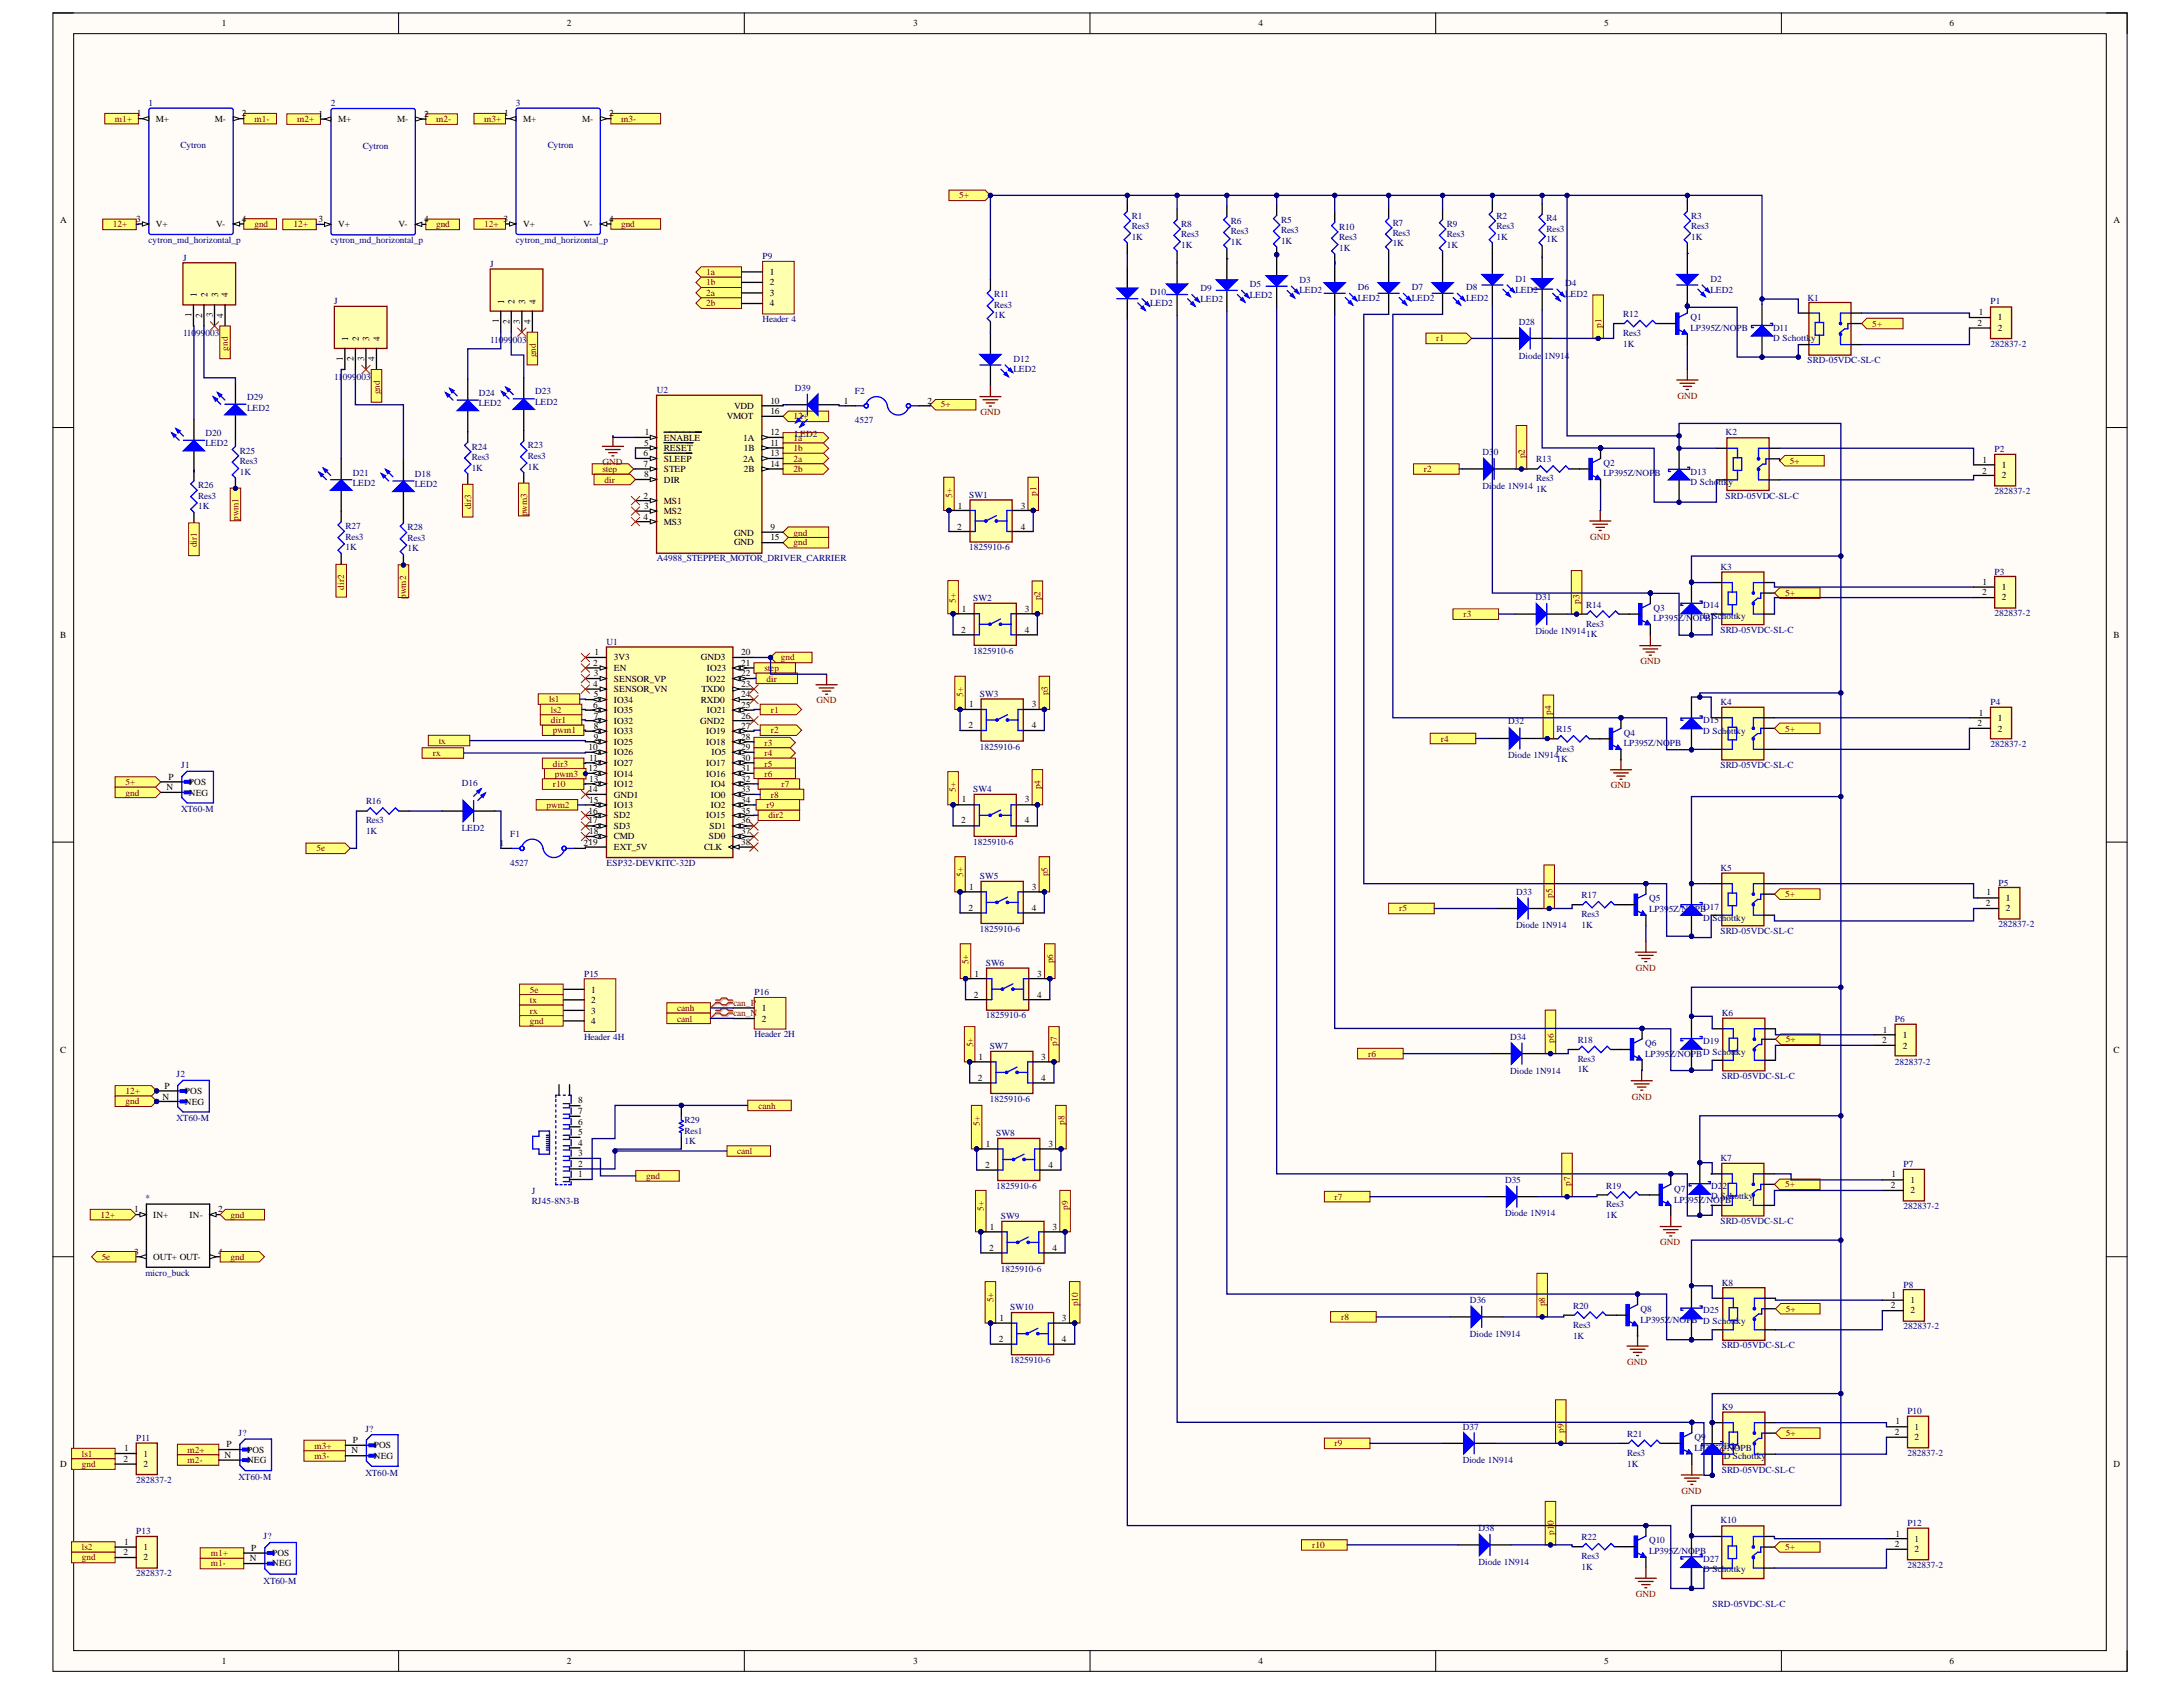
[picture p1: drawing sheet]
<svg xmlns="http://www.w3.org/2000/svg" width="279mm" height="216mm" viewBox="0 0 279 216" stroke-linecap="round" stroke-linejoin="round" font-family="sans-serif">
<defs><g id="words">
<g font-size="1.2">
<text x="28.4" y="3.4">1</text>
<text x="72.6" y="3.4">2</text>
<text x="116.9" y="3.4">3</text>
<text x="161.1" y="3.4">4</text>
<text x="205.3" y="3.4">5</text>
<text x="249.5" y="3.4">6</text>
<text x="17.5" y="14.9">1</text>
<text x="20" y="15.6">M+</text>
<text x="27.5" y="15.6">M-</text>
<text x="30.9" y="14.9">2</text>
<text x="40.8" y="15">1</text>
<text x="43.3" y="15.6">M+</text>
<text x="50.8" y="15.6">M-</text>
<text x="54.3" y="15">2</text>
<text x="64.5" y="14.9">1</text>
<text x="67" y="15.6">M+</text>
<text x="74.5" y="15.6">M-</text>
<text x="78" y="14.9">2</text>
<text x="7.7" y="28.6">A</text>
<text x="17.4" y="28.4">3</text>
<text x="20" y="29.1">V+</text>
<text x="27.7" y="29.1">V-</text>
<text x="30.9" y="28.4">4</text>
<text x="40.8" y="28.4">3</text>
<text x="43.3" y="29.1">V+</text>
<text x="51" y="29.1">V-</text>
<text x="54.3" y="28.4">4</text>
<text x="64.4" y="28.4">3</text>
<text x="67" y="29.1">V+</text>
<text x="74.7" y="29.1">V-</text>
<text x="78" y="28.4">4</text>
<text x="270.5" y="28.6">A</text>
<text x="98.5" y="35.2">1</text>
<text x="24.5" y="40.6" transform="rotate(-90 24.5 40.6)">1</text>
<text x="25.2" y="38" transform="rotate(-90 25.2 38)">1</text>
<text x="25.9" y="40.7" transform="rotate(-90 25.9 40.7)">2</text>
<text x="26.6" y="38" transform="rotate(-90 26.6 38)">2</text>
<text x="27.2" y="40.6" transform="rotate(-90 27.2 40.6)">3</text>
<text x="27.9" y="38" transform="rotate(-90 27.9 38)">3</text>
<text x="28.6" y="40.7" transform="rotate(-90 28.6 40.7)">4</text>
<text x="29.2" y="38" transform="rotate(-90 29.2 38)">4</text>
<text x="63.8" y="41.3" transform="rotate(-90 63.8 41.3)">1</text>
<text x="64.5" y="38.9" transform="rotate(-90 64.5 38.9)">1</text>
<text x="65.2" y="41.4" transform="rotate(-90 65.2 41.4)">2</text>
<text x="65.9" y="38.9" transform="rotate(-90 65.9 38.9)">2</text>
<text x="66.5" y="41.4" transform="rotate(-90 66.5 41.4)">3</text>
<text x="67.2" y="38.9" transform="rotate(-90 67.2 38.9)">3</text>
<text x="67.9" y="41.4" transform="rotate(-90 67.9 41.4)">4</text>
<text x="68.6" y="38.9" transform="rotate(-90 68.6 38.9)">4</text>
<text x="98.5" y="36.5">2</text>
<text x="98.5" y="37.9">3</text>
<text x="98.5" y="39.2">4</text>
<text x="253.1" y="41.7">2</text>
<text x="253.3" y="40.3">1</text>
<text x="255.7" y="41">1</text>
<text x="43.9" y="46.2" transform="rotate(-90 43.9 46.2)">1</text>
<text x="44.6" y="43.6" transform="rotate(-90 44.6 43.6)">1</text>
<text x="45.2" y="46.2" transform="rotate(-90 45.2 46.2)">2</text>
<text x="45.9" y="43.6" transform="rotate(-90 45.9 43.6)">2</text>
<text x="46.6" y="46.2" transform="rotate(-90 46.6 46.2)">3</text>
<text x="47.3" y="43.6" transform="rotate(-90 47.3 43.6)">3</text>
<text x="47.9" y="46.2" transform="rotate(-90 47.9 46.2)">4</text>
<text x="48.6" y="43.6" transform="rotate(-90 48.6 43.6)">4</text>
<text x="255.7" y="42.3">2</text>
<text x="93" y="53.7">VMOT</text>
<text x="93.9" y="52.3">VDD</text>
<text x="98.6" y="51.6">10</text>
<text x="98.6" y="53">16</text>
<text x="108" y="51.6">1</text>
<text x="118.7" y="51.6">2</text>
<text x="82.4" y="58.4">6</text>
<text x="82.4" y="59.8">7</text>
<text x="82.4" y="57.1">5</text>
<text x="82.5" y="55.7">1</text>
<text x="85" y="56.4">ENABLE</text>
<text x="85" y="57.7">RESET</text>
<text x="85" y="59.1">SLEEP</text>
<text x="95.1" y="56.4">1A</text>
<text x="95.1" y="59.1">2A</text>
<text x="95.2" y="57.7">1B</text>
<text x="98.6" y="55.7">12</text>
<text x="98.6" y="57.1">11</text>
<text x="98.6" y="58.4">13</text>
<text x="98.6" y="59.8">14</text>
<text x="253.8" y="59.2">1</text>
<text x="256.2" y="59.9">1</text>
<text x="82.4" y="63.8">2</text>
<text x="82.4" y="61.1">8</text>
<text x="82.4" y="65.2">3</text>
<text x="85" y="60.4">STEP</text>
<text x="85" y="61.8">DIR</text>
<text x="85" y="64.5">MS1</text>
<text x="85" y="65.8">MS2</text>
<text x="95.2" y="60.4">2B</text>
<text x="122.6" y="65.1">1</text>
<text x="130.6" y="65.1">3</text>
<text x="253.7" y="60.6">2</text>
<text x="256.2" y="61.2">2</text>
<text x="82.4" y="66.5">4</text>
<text x="85" y="67.2">MS3</text>
<text x="93.9" y="68.5">GND</text>
<text x="93.9" y="69.8">GND</text>
<text x="98.6" y="67.9">9</text>
<text x="98.6" y="69.1">15</text>
<text x="122.5" y="67.8">2</text>
<text x="130.6" y="67.8">4</text>
<text x="253.7" y="76.2">2</text>
<text x="253.8" y="74.9">1</text>
<text x="256.2" y="75.6">1</text>
<text x="256.2" y="76.8">2</text>
<text x="7.7" y="81.6">B</text>
<text x="76.1" y="83.8">1</text>
<text x="94.9" y="83.8">20</text>
<text x="123" y="81">2</text>
<text x="123.1" y="78.3">1</text>
<text x="131.1" y="78.3">3</text>
<text x="131.1" y="81">4</text>
<text x="270.5" y="81.6">B</text>
<text x="75.9" y="85.2">2</text>
<text x="75.9" y="87.9">4</text>
<text x="76" y="86.5">3</text>
<text x="76" y="89.2">5</text>
<text x="78.6" y="84.5">3V3</text>
<text x="78.6" y="85.9">EN</text>
<text x="78.6" y="87.2">SENSOR_VP</text>
<text x="78.6" y="88.6">SENSOR_VN</text>
<text x="78.6" y="89.9">IO34</text>
<text x="89.7" y="84.5">GND3</text>
<text x="89.7" y="89.9">RXD0</text>
<text x="89.8" y="88.6">TXD0</text>
<text x="90.4" y="87.2">IO22</text>
<text x="90.5" y="85.9">IO23</text>
<text x="94.9" y="85.2">21</text>
<text x="94.9" y="86.5">22</text>
<text x="94.9" y="87.9">23</text>
<text x="94.9" y="89.2">24</text>
<text x="75.9" y="90.6">6</text>
<text x="76" y="92">7</text>
<text x="76" y="93.3">8</text>
<text x="76" y="94.7">9</text>
<text x="78.6" y="91.3">IO35</text>
<text x="78.6" y="92.6">IO32</text>
<text x="78.6" y="94">IO33</text>
<text x="78.6" y="95.3">IO25</text>
<text x="89.6" y="92.6">GND2</text>
<text x="90.4" y="94">IO19</text>
<text x="90.4" y="95.3">IO18</text>
<text x="90.5" y="91.3">IO21</text>
<text x="94.9" y="90.6">25</text>
<text x="94.9" y="92">26</text>
<text x="94.9" y="93.3">27</text>
<text x="94.9" y="94.7">28</text>
<text x="124" y="93.2">2</text>
<text x="124" y="90.5">1</text>
<text x="132.1" y="90.5">3</text>
<text x="132.1" y="93.2">4</text>
<text x="253.1" y="93">2</text>
<text x="253.3" y="91.6">1</text>
<text x="255.7" y="92.3">1</text>
<text x="255.7" y="93.6">2</text>
<text x="21.3" y="101.2">N</text>
<text x="21.6" y="99.8">P</text>
<text x="24.2" y="100.5">POS</text>
<text x="24.2" y="101.8">NEG</text>
<text x="75.3" y="96">10</text>
<text x="75.3" y="98.7">12</text>
<text x="75.3" y="101.4">14</text>
<text x="75.4" y="97.4">11</text>
<text x="75.4" y="100.1">13</text>
<text x="78.6" y="96.7">IO26</text>
<text x="78.6" y="98">IO27</text>
<text x="78.6" y="99.4">IO14</text>
<text x="78.6" y="100.7">IO12</text>
<text x="90.4" y="98">IO17</text>
<text x="90.4" y="99.4">IO16</text>
<text x="91" y="100.7">IO4</text>
<text x="91.1" y="96.7">IO5</text>
<text x="94.9" y="96">29</text>
<text x="94.9" y="97.4">30</text>
<text x="94.9" y="98.7">31</text>
<text x="94.9" y="100.1">32</text>
<text x="94.9" y="101.4">33</text>
<text x="75.3" y="104.1">16</text>
<text x="75.3" y="105.4">17</text>
<text x="75.4" y="102.8">15</text>
<text x="75.4" y="106.7">18</text>
<text x="78.6" y="102.1">GND1</text>
<text x="78.6" y="103.4">IO13</text>
<text x="78.6" y="104.7">SD2</text>
<text x="78.6" y="106.1">SD3</text>
<text x="78.6" y="107.4">CMD</text>
<text x="90.4" y="104.7">IO15</text>
<text x="90.7" y="107.4">SD0</text>
<text x="90.8" y="106.1">SD1</text>
<text x="91" y="102.1">IO0</text>
<text x="91" y="103.4">IO2</text>
<text x="94.9" y="102.8">34</text>
<text x="94.9" y="104.1">35</text>
<text x="94.9" y="105.4">36</text>
<text x="94.9" y="106.7">37</text>
<text x="123" y="105.4">2</text>
<text x="123.1" y="102.7">1</text>
<text x="131.1" y="102.7">3</text>
<text x="131.1" y="105.4">4</text>
<text x="63.9" y="108.3">1</text>
<text x="74.7" y="108.3">219</text>
<text x="78.6" y="108.8">EXT_5V</text>
<text x="90.1" y="108.8">CLK</text>
<text x="94.9" y="108.1">38</text>
<text x="124" y="113.8">1</text>
<text x="132.1" y="113.8">3</text>
<text x="124" y="116.5">2</text>
<text x="132.1" y="116.5">4</text>
<text x="254.2" y="116">2</text>
<text x="254.3" y="114.6">1</text>
<text x="256.7" y="115.3">1</text>
<text x="256.7" y="116.6">2</text>
<text x="124.7" y="125">1</text>
<text x="132.8" y="125">3</text>
<text x="75.7" y="127">1</text>
<text x="75.7" y="128.4">2</text>
<text x="75.7" y="129.7">3</text>
<text x="75.7" y="131.1">4</text>
<text x="97.5" y="129.4">1</text>
<text x="97.5" y="130.7">2</text>
<text x="124.6" y="127.7">2</text>
<text x="132.8" y="127.7">4</text>
<text x="7.7" y="134.7">C</text>
<text x="125.2" y="135.6">1</text>
<text x="133.3" y="135.6">3</text>
<text x="240.9" y="133.5">2</text>
<text x="241" y="132.2">1</text>
<text x="243.5" y="132.9">1</text>
<text x="243.5" y="134.2">2</text>
<text x="270.5" y="134.7">C</text>
<text x="20.8" y="140.7">N</text>
<text x="21.1" y="139.4">P</text>
<text x="23.7" y="140">POS</text>
<text x="23.7" y="141.4">NEG</text>
<text x="74" y="143.9">6</text>
<text x="74" y="142.6">7</text>
<text x="74" y="141.2">8</text>
<text x="125.1" y="138.3">2</text>
<text x="133.3" y="138.3">4</text>
<text x="74" y="149.3">2</text>
<text x="74" y="148">3</text>
<text x="74" y="146.6">4</text>
<text x="74" y="145.3">5</text>
<text x="126.1" y="149.4">2</text>
<text x="126.2" y="146.8">1</text>
<text x="134.2" y="146.8">3</text>
<text x="134.2" y="149.4">4</text>
<text x="17.2" y="155.2">1</text>
<text x="19.6" y="155.8">IN+</text>
<text x="24.3" y="155.8">IN-</text>
<text x="27.9" y="155.2">2</text>
<text x="74" y="150.7">1</text>
<text x="242" y="152">2</text>
<text x="242.1" y="150.7">1</text>
<text x="244.5" y="151.4">1</text>
<text x="244.5" y="152.7">2</text>
<text x="17.2" y="160.6">3</text>
<text x="19.6" y="161.2">OUT+ OUT-</text>
<text x="27.9" y="160.6">4</text>
<text x="126.6" y="160.1">2</text>
<text x="126.7" y="157.4">1</text>
<text x="134.7" y="157.4">3</text>
<text x="134.7" y="160.1">4</text>
<text x="242" y="167.4">2</text>
<text x="242.1" y="166.1">1</text>
<text x="244.5" y="166.7">1</text>
<text x="127.9" y="171.7">2</text>
<text x="127.9" y="169">1</text>
<text x="135.9" y="169">3</text>
<text x="135.9" y="171.7">4</text>
<text x="244.5" y="168.1">2</text>
<text x="15.9" y="185.8">1</text>
<text x="29" y="185.2">P</text>
<text x="31.6" y="185.9">POS</text>
<text x="45.2" y="184.7">P</text>
<text x="47.9" y="185.3">POS</text>
<text x="242.5" y="183.6">2</text>
<text x="242.6" y="182.3">1</text>
<text x="245" y="183">1</text>
<text x="245" y="184.3">2</text>
<text x="7.7" y="187.8">D</text>
<text x="15.8" y="187.1">2</text>
<text x="18.3" y="186.4">1</text>
<text x="18.3" y="187.8">2</text>
<text x="28.7" y="186.6">N</text>
<text x="31.6" y="187.3">NEG</text>
<text x="45" y="186">N</text>
<text x="47.9" y="186.7">NEG</text>
<text x="270.5" y="187.8">D</text>
<text x="15.9" y="197.7">1</text>
<text x="242.6" y="196.7">1</text>
<text x="245" y="197.3">1</text>
<text x="15.8" y="199">2</text>
<text x="18.3" y="198.3">1</text>
<text x="18.3" y="199.7">2</text>
<text x="32" y="199.8">N</text>
<text x="32.1" y="198.5">P</text>
<text x="34.8" y="199.2">POS</text>
<text x="34.8" y="200.5">NEG</text>
<text x="242.5" y="198">2</text>
<text x="245" y="198.7">2</text>
<text x="28.4" y="213">1</text>
<text x="72.6" y="213">2</text>
<text x="116.9" y="213">3</text>
<text x="161.1" y="213">4</text>
<text x="205.3" y="213">5</text>
<text x="249.5" y="213">6</text>
</g>
<g font-size="1.2" fill="#800000">
<text x="14.7" y="15.6">m1+</text>
<text x="32.6" y="15.6">m1-</text>
<text x="38.1" y="15.6">m2+</text>
<text x="55.8" y="15.6">m2-</text>
<text x="62" y="15.6">m3+</text>
<text x="79.5" y="15.6">m3-</text>
<text x="14.5" y="29.1">12+</text>
<text x="32.6" y="29.1">gnd</text>
<text x="37.5" y="29.1">12+</text>
<text x="55.8" y="29.1">gnd</text>
<text x="62" y="29.1">12+</text>
<text x="79.5" y="29.1">gnd</text>
<text x="122.8" y="25.4">5+</text>
<text x="90.4" y="35.2">1a</text>
<text x="90.4" y="36.5">1b</text>
<text x="90.4" y="37.9">2a</text>
<text x="90.4" y="39.2">2b</text>
<text x="205" y="41.9" transform="rotate(-90 205 41.9)">p1</text>
<text x="239.6" y="41.8">5+</text>
<text x="29.2" y="44.9" transform="rotate(-90 29.2 44.9)">gnd</text>
<text x="68.6" y="45.6" transform="rotate(-90 68.6 45.6)">gnd</text>
<text x="183.8" y="43.7">r1</text>
<text x="48.6" y="50.5" transform="rotate(-90 48.6 50.5)">gnd</text>
<text x="101.6" y="53.7">12+</text>
<text x="120.4" y="52.2">5+</text>
<text x="125.5" y="53.2">GND</text>
<text x="214.7" y="51.1">GND</text>
<text x="77.1" y="59.5">GND</text>
<text x="101.6" y="56.5">1a</text>
<text x="101.6" y="57.7">1b</text>
<text x="101.6" y="59.1">2a</text>
<text x="195.2" y="58.7" transform="rotate(-90 195.2 58.7)">p2</text>
<text x="229.1" y="59.3">5+</text>
<text x="60.3" y="65.2" transform="rotate(-90 60.3 65.2)">dir3</text>
<text x="77.1" y="60.4">step</text>
<text x="77.4" y="61.8">dir</text>
<text x="101.6" y="60.4">2b</text>
<text x="121.8" y="63.7" transform="rotate(-90 121.8 63.7)">5+</text>
<text x="132.7" y="63.5" transform="rotate(-90 132.7 63.5)">p1</text>
<text x="182.2" y="60.4">r2</text>
<text x="25.2" y="70.1" transform="rotate(-90 25.2 70.1)">dir1</text>
<text x="30.5" y="66.7" transform="rotate(-90 30.5 66.7)">pwm1</text>
<text x="67.5" y="66.1" transform="rotate(-90 67.5 66.1)">pwm3</text>
<text x="101.6" y="68.5">gnd</text>
<text x="101.6" y="69.8">gnd</text>
<text x="203.5" y="69.1">GND</text>
<text x="44.1" y="75.5" transform="rotate(-90 44.1 75.5)">dir2</text>
<text x="52" y="76.7" transform="rotate(-90 52 76.7)">pwm2</text>
<text x="122.4" y="77.2" transform="rotate(-90 122.4 77.2)">5+</text>
<text x="133.2" y="76.8" transform="rotate(-90 133.2 76.8)">p2</text>
<text x="202.2" y="77.2" transform="rotate(-90 202.2 77.2)">p3</text>
<text x="228.5" y="76.3">5+</text>
<text x="187.3" y="79">r3</text>
<text x="70.3" y="89.8">ls1</text>
<text x="97.8" y="85.9">step</text>
<text x="98.1" y="87.2">dir</text>
<text x="99.9" y="84.5">gnd</text>
<text x="123.3" y="89.2" transform="rotate(-90 123.3 89.2)">5+</text>
<text x="134.1" y="89" transform="rotate(-90 134.1 89)">p3</text>
<text x="210" y="85">GND</text>
<text x="56.1" y="95.2">tx</text>
<text x="70.5" y="92.5">dir1</text>
<text x="70.5" y="91.2">ls2</text>
<text x="70.8" y="93.8">pwm1</text>
<text x="97.8" y="95.4">r3</text>
<text x="98.7" y="91.2">r1</text>
<text x="98.7" y="93.8">r2</text>
<text x="104.5" y="90">GND</text>
<text x="184.4" y="94.9">r4</text>
<text x="198.5" y="91.4" transform="rotate(-90 198.5 91.4)">p4</text>
<text x="228.5" y="93.6">5+</text>
<text x="16.1" y="100.5">5+</text>
<text x="16.1" y="101.8">gnd</text>
<text x="55.4" y="96.8">rx</text>
<text x="70.8" y="98.1">dir3</text>
<text x="70.8" y="100.7">r10</text>
<text x="71" y="99.4">pwm3</text>
<text x="97.8" y="96.8">r4</text>
<text x="97.8" y="98.1">r5</text>
<text x="97.8" y="99.4">r6</text>
<text x="100" y="100.7">r7</text>
<text x="122.4" y="101.3" transform="rotate(-90 122.4 101.3)">5+</text>
<text x="133.2" y="101" transform="rotate(-90 133.2 101)">p4</text>
<text x="206.2" y="100.9">GND</text>
<text x="69.9" y="103.4">pwm2</text>
<text x="98.1" y="103.4">r9</text>
<text x="98.3" y="104.7">dir2</text>
<text x="98.7" y="102.1">r8</text>
<text x="40.5" y="108.9">5e</text>
<text x="123.3" y="112.2" transform="rotate(-90 123.3 112.2)">5+</text>
<text x="134.1" y="112.2" transform="rotate(-90 134.1 112.2)">p5</text>
<text x="179.1" y="116.6">r5</text>
<text x="198.7" y="114.9" transform="rotate(-90 198.7 114.9)">p5</text>
<text x="228.5" y="114.9">5+</text>
<text x="124" y="123.4" transform="rotate(-90 124 123.4)">5+</text>
<text x="134.8" y="123.3" transform="rotate(-90 134.8 123.3)">p6</text>
<text x="209.4" y="124.2">GND</text>
<text x="67.8" y="127">5e</text>
<text x="67.8" y="128.4">tx</text>
<text x="67.8" y="129.7">rx</text>
<text x="67.8" y="131.1">gnd</text>
<text x="86.7" y="129.4">canh</text>
<text x="86.7" y="130.7">canl</text>
<text x="93.9" y="128.7">can_P</text>
<text x="93.9" y="130.1">can_N</text>
<text x="124.6" y="134" transform="rotate(-90 124.6 134)">5+</text>
<text x="135.3" y="133.9" transform="rotate(-90 135.3 133.9)">p7</text>
<text x="175.1" y="135.2">r6</text>
<text x="198.9" y="133.4" transform="rotate(-90 198.9 133.4)">p6</text>
<text x="228.6" y="133.4">5+</text>
<text x="16.1" y="140">12+</text>
<text x="16.1" y="141.3">gnd</text>
<text x="97.1" y="141.9">canh</text>
<text x="136.2" y="143.9" transform="rotate(-90 136.2 143.9)">p8</text>
<text x="208.9" y="140.7">GND</text>
<text x="94.4" y="147.7">canl</text>
<text x="125.4" y="144.1" transform="rotate(-90 125.4 144.1)">5+</text>
<text x="12.9" y="155.8">12+</text>
<text x="29.5" y="155.8">gnd</text>
<text x="82.7" y="150.9">gnd</text>
<text x="125.9" y="155" transform="rotate(-90 125.9 155)">5+</text>
<text x="136.7" y="154.8" transform="rotate(-90 136.7 154.8)">p9</text>
<text x="170.8" y="153.6">r7</text>
<text x="201" y="151.8" transform="rotate(-90 201 151.8)">p7</text>
<text x="228.5" y="152">5+</text>
<text x="13" y="161.2">5e</text>
<text x="29.5" y="161.2">gnd</text>
<text x="212.5" y="159.4">GND</text>
<text x="127.2" y="166.7" transform="rotate(-90 127.2 166.7)">5+</text>
<text x="138" y="167.2" transform="rotate(-90 138 167.2)">p10</text>
<text x="197.8" y="167.2" transform="rotate(-90 197.8 167.2)">p8</text>
<text x="228.6" y="167.9">5+</text>
<text x="171.7" y="168.9">r8</text>
<text x="208.3" y="174.7">GND</text>
<text x="24" y="185.9">m2+</text>
<text x="40.2" y="185.4">m3+</text>
<text x="170.8" y="185.1">r9</text>
<text x="200.1" y="183.4" transform="rotate(-90 200.1 183.4)">p9</text>
<text x="228.6" y="183.8">5+</text>
<text x="10.5" y="186.4">ls1</text>
<text x="10.5" y="187.8">gnd</text>
<text x="24" y="187.3">m2-</text>
<text x="40.2" y="186.7">m3-</text>
<text x="215.2" y="191.2">GND</text>
<text x="198.9" y="196.4" transform="rotate(-90 198.9 196.4)">p1</text>
<text x="198.9" y="195.2" transform="rotate(-90 198.9 195.2)">0</text>
<text x="10.5" y="198.3">ls2</text>
<text x="10.5" y="199.7">gnd</text>
<text x="27" y="199.2">m1+</text>
<text x="27" y="200.5">m1-</text>
<text x="167.9" y="198.1">r10</text>
<text x="228.5" y="198.3">5+</text>
<text x="209.4" y="204.4">GND</text>
</g>
<g font-size="1.2" fill="#000080">
<text x="19" y="13.5">1</text>
<text x="42.4" y="13.6">2</text>
<text x="66" y="13.5">3</text>
<text x="23.1" y="18.9">Cytron</text>
<text x="46.4" y="19">Cytron</text>
<text x="70.1" y="18.9">Cytron</text>
<text x="144.8" y="28">R1</text>
<text x="144.8" y="29.3">Res3</text>
<text x="151.2" y="29">R8</text>
<text x="157.5" y="28.7">R6</text>
<text x="164" y="28.5">R5</text>
<text x="164" y="29.8">Res3</text>
<text x="171.4" y="29.4">R10</text>
<text x="178.2" y="28.9">R7</text>
<text x="185.2" y="29">R9</text>
<text x="191.5" y="28">R2</text>
<text x="191.5" y="29.3">Res3</text>
<text x="198" y="28.3">R4</text>
<text x="198" y="29.7">Res3</text>
<text x="216.5" y="28">R3</text>
<text x="216.5" y="29.3">Res3</text>
<text x="19" y="31.1">cytron_md_horizontal_p</text>
<text x="23.4" y="33.4">J</text>
<text x="42.4" y="31.1">cytron_md_horizontal_p</text>
<text x="62.7" y="34.2">J</text>
<text x="66" y="31.1">cytron_md_horizontal_p</text>
<text x="97.6" y="33.1">P9</text>
<text x="144.8" y="30.7">1K</text>
<text x="151.2" y="31.7">1K</text>
<text x="151.2" y="30.3">Res3</text>
<text x="157.5" y="31.4">1K</text>
<text x="157.5" y="30">Res3</text>
<text x="164" y="31.2">1K</text>
<text x="171.4" y="32.1">1K</text>
<text x="171.4" y="30.8">Res3</text>
<text x="178.2" y="31.5">1K</text>
<text x="178.2" y="30.3">Res3</text>
<text x="185.2" y="31.7">1K</text>
<text x="185.2" y="30.3">Res3</text>
<text x="191.5" y="30.7">1K</text>
<text x="198" y="31">1K</text>
<text x="216.5" y="30.7">1K</text>
<text x="42.8" y="38.9">J</text>
<text x="97.6" y="41.2">Header 4</text>
<text x="127.3" y="40.7">1K</text>
<text x="127.3" y="38">R11</text>
<text x="127.3" y="39.4">Res3</text>
<text x="147.2" y="37.8">D10</text>
<text x="147.2" y="39.1">LED2</text>
<text x="153.6" y="37.3">D9</text>
<text x="153.6" y="38.6">LED2</text>
<text x="160" y="36.8">D5</text>
<text x="160" y="38.1">LED2</text>
<text x="166.3" y="36.2">D3</text>
<text x="166.3" y="37.5">LED2</text>
<text x="173.8" y="37.1">D6</text>
<text x="173.8" y="38.5">LED2</text>
<text x="180.7" y="37.1">D7</text>
<text x="180.7" y="38.5">LED2</text>
<text x="187.6" y="37.1">D8</text>
<text x="187.6" y="38.5">LED2</text>
<text x="194" y="36.1">D1</text>
<text x="194" y="37.4">LED2</text>
<text x="194.4" y="41.6">D28</text>
<text x="200.3" y="36.6">D4</text>
<text x="200.3" y="38">LED2</text>
<text x="207.8" y="40.6">R12</text>
<text x="216.4" y="41">Q1</text>
<text x="218.9" y="36.1">D2</text>
<text x="218.9" y="37.4">LED2</text>
<text x="231.4" y="38.5">K1</text>
<text x="254.8" y="39">P1</text>
<text x="23.4" y="43">110990030</text>
<text x="62.7" y="43.9">110990030</text>
<text x="129.7" y="46.3">D12</text>
<text x="129.7" y="47.7">LED2</text>
<text x="194.4" y="45.9">Diode</text>
<text x="197.6" y="45.9">1N914</text>
<text x="207.8" y="44.4">1K</text>
<text x="207.8" y="43">Res3</text>
<text x="216.4" y="42.3">LP395Z/NOPB</text>
<text x="227" y="42.3">D11</text>
<text x="227" y="43.7">D Schottky</text>
<text x="231.4" y="46.5">SRD-05VDC-SL-C</text>
<text x="254.8" y="44.4">282837-2</text>
<text x="31.6" y="51.2">D29</text>
<text x="31.6" y="52.6">LED2</text>
<text x="42.8" y="48.6">110990030</text>
<text x="61.3" y="50.6">D24</text>
<text x="61.3" y="52">LED2</text>
<text x="68.5" y="50.5">D23</text>
<text x="68.5" y="51.8">LED2</text>
<text x="84.1" y="50.3">U2</text>
<text x="101.7" y="50">D39</text>
<text x="109.4" y="50.5">F2</text>
<text x="26.3" y="55.8">D20</text>
<text x="26.3" y="57.1">LED2</text>
<text x="30.7" y="58.1">R25</text>
<text x="30.7" y="59.4">Res3</text>
<text x="60.4" y="57.6">R24</text>
<text x="60.4" y="58.9">Res3</text>
<text x="67.6" y="57.4">R23</text>
<text x="67.6" y="58.7">Res3</text>
<text x="101.7" y="55.9">LED2</text>
<text x="109.4" y="54.2">4527</text>
<text x="189.7" y="58.2">D30</text>
<text x="196.6" y="59.2">R13</text>
<text x="205.2" y="59.6">Q2</text>
<text x="220.9" y="55.7">K2</text>
<text x="255.3" y="57.9">P2</text>
<text x="25.4" y="65.2">1K</text>
<text x="25.4" y="62.5">R26</text>
<text x="25.4" y="63.8">Res3</text>
<text x="30.7" y="60.8">1K</text>
<text x="45.2" y="60.9">D21</text>
<text x="45.2" y="62.2">LED2</text>
<text x="53.1" y="61">D18</text>
<text x="53.1" y="62.4">LED2</text>
<text x="60.4" y="60.3">1K</text>
<text x="67.6" y="60.1">1K</text>
<text x="124" y="63.7">SW1</text>
<text x="189.7" y="62.5">Diode 1N914</text>
<text x="196.6" y="63">1K</text>
<text x="196.6" y="61.6">Res3</text>
<text x="205.2" y="60.9">LP395Z/NOP</text>
<text x="211.8" y="60.9">B</text>
<text x="216.4" y="60.8">D13</text>
<text x="216.4" y="62">D Schottky</text>
<text x="220.9" y="63.8">SRD-05VDC-SL-C</text>
<text x="255.3" y="63.2">282837-2</text>
<text x="44.2" y="70.4">1K</text>
<text x="44.2" y="67.7">R27</text>
<text x="44.2" y="69.1">Res3</text>
<text x="52.2" y="70.6">1K</text>
<text x="52.2" y="67.9">R28</text>
<text x="52.2" y="69.2">Res3</text>
<text x="84.1" y="71.8">A4988_STEPPER_MOTOR_DRIVER_CARRIER</text>
<text x="124" y="70.4">1825910-6</text>
<text x="124.6" y="76.9">SW2</text>
<text x="196.5" y="76.8">D31</text>
<text x="203" y="77.8">R14</text>
<text x="218" y="77.8">D14</text>
<text x="220.2" y="72.9">K3</text>
<text x="255.3" y="73.5">P3</text>
<text x="77.6" y="82.5">U1</text>
<text x="124.6" y="83.7">1825910-6</text>
<text x="196.5" y="81.1">Diode 1N914</text>
<text x="203" y="81.6">1K</text>
<text x="203" y="80.2">Res3</text>
<text x="211.6" y="78.2">Q3</text>
<text x="211.6" y="79.5">LP395Z/NOPB</text>
<text x="218" y="79.2">D</text>
<text x="219.2" y="79.2">Schottky</text>
<text x="220.2" y="81.1">SRD-05VDC-SL-C</text>
<text x="255.3" y="78.9">282837-2</text>
<text x="125.4" y="89.2">SW3</text>
<text x="125.4" y="95.9">1825910-6</text>
<text x="193" y="92.7">D32</text>
<text x="199.2" y="93.7">R15</text>
<text x="207.8" y="94.2">Q4</text>
<text x="207.8" y="95.5">LP395Z/NOPB</text>
<text x="218" y="92.5">D15</text>
<text x="218" y="93.9">D Schottky</text>
<text x="220.2" y="90.3">K4</text>
<text x="254.8" y="90.3">P4</text>
<text x="254.8" y="95.6">282837-2</text>
<text x="23.2" y="98.3">J1</text>
<text x="59.1" y="100.6">D16</text>
<text x="124.6" y="101.3">SW4</text>
<text x="193" y="97">Diode 1N914</text>
<text x="199.2" y="97.5">1K</text>
<text x="199.2" y="96.2">Res3</text>
<text x="220.2" y="98.3">SRD-05VDC-SL-C</text>
<text x="23.2" y="104">XT60-M</text>
<text x="46.8" y="106.7">1K</text>
<text x="46.8" y="102.9">R16</text>
<text x="46.8" y="105.4">Res3</text>
<text x="59.1" y="106.3">LED2</text>
<text x="65.3" y="107.1">F1</text>
<text x="65.3" y="110.8">4527</text>
<text x="77.6" y="110.8">ESP32-DEVKITC-32D</text>
<text x="124.6" y="108.1">1825910-6</text>
<text x="125.4" y="112.5">SW5</text>
<text x="220.2" y="111.5">K5</text>
<text x="255.8" y="113.3">P5</text>
<text x="125.4" y="119.2">1825910-6</text>
<text x="194.1" y="114.5">D33</text>
<text x="194.1" y="118.8">Diode 1N914</text>
<text x="202.4" y="118.7">1K</text>
<text x="202.4" y="114.9">R17</text>
<text x="202.4" y="117.4">Res3</text>
<text x="211.1" y="115.4">Q5</text>
<text x="211.1" y="116.7">LP395Z/NOPBD17</text>
<text x="218" y="117.8">D</text>
<text x="219.2" y="117.8">Schottky</text>
<text x="220.2" y="119.5">SRD-05VDC-SL-C</text>
<text x="255.8" y="118.7">282837-2</text>
<text x="74.7" y="125">P15</text>
<text x="126.2" y="123.6">SW6</text>
<text x="96.6" y="127.4">P16</text>
<text x="126.2" y="130.3">1825910-6</text>
<text x="220.4" y="130.1">K6</text>
<text x="242.5" y="130.8">P6</text>
<text x="22.6" y="137.8">J2</text>
<text x="74.7" y="133.1">Header 4H</text>
<text x="96.6" y="132.8">Header 2H</text>
<text x="126.7" y="134.3">SW7</text>
<text x="193.3" y="133.1">D34</text>
<text x="193.3" y="137.4">Diode 1N914</text>
<text x="201.9" y="137.2">1K</text>
<text x="201.9" y="133.5">R18</text>
<text x="201.9" y="135.9">Res3</text>
<text x="210.6" y="133.9">Q6</text>
<text x="210.6" y="135.2">LP395Z/NOPBD Schottky</text>
<text x="218" y="133.6">D19</text>
<text x="242.5" y="136.2">282837-2</text>
<text x="22.6" y="143.5">XT60-M</text>
<text x="87.6" y="143.8">R29</text>
<text x="126.7" y="141.1">1825910-6</text>
<text x="220.4" y="138.1">SRD-05VDC-SL-C</text>
<text x="87.6" y="146.5">1K</text>
<text x="87.6" y="145.1">Res1</text>
<text x="127.5" y="145.4">SW8</text>
<text x="220.2" y="148.6">K7</text>
<text x="243.6" y="149.3">P7</text>
<text x="18.6" y="153.7">*</text>
<text x="68.1" y="152.8">J</text>
<text x="68.1" y="154.1">RJ45-8N3-B</text>
<text x="127.5" y="152.1">1825910-6</text>
<text x="192.6" y="151.4">D35</text>
<text x="192.6" y="155.7">Diode 1N914</text>
<text x="205.6" y="155.8">1K</text>
<text x="205.6" y="152.1">R19</text>
<text x="205.6" y="154.5">Res3</text>
<text x="214.3" y="152.5">Q7</text>
<text x="214.3" y="153.9">LP395Z/NOPB</text>
<text x="219" y="152.1">D22</text>
<text x="219" y="153.5">D Schottky</text>
<text x="243.6" y="154.7">282837-2</text>
<text x="128.1" y="156">SW9</text>
<text x="220.2" y="156.7">SRD-05VDC-SL-C</text>
<text x="18.6" y="163.4">micro_buck</text>
<text x="128.1" y="162.8">1825910-6</text>
<text x="129.3" y="167.7">SW10</text>
<text x="188.1" y="166.7">D36</text>
<text x="201.3" y="167.5">R20</text>
<text x="210" y="167.9">Q8</text>
<text x="220.4" y="164.5">K8</text>
<text x="243.6" y="164.8">P8</text>
<text x="188.1" y="171.1">Diode 1N914</text>
<text x="201.3" y="171.3">1K</text>
<text x="201.3" y="170">Res3</text>
<text x="210" y="169.3">LP395Z/NOP</text>
<text x="216.5" y="169.3">B D Schottky</text>
<text x="218" y="168.1">D25</text>
<text x="220.4" y="172.6">SRD-05VDC-SL-C</text>
<text x="243.6" y="170.1">282837-2</text>
<text x="129.3" y="174.4">1825910-6</text>
<text x="17.4" y="184.4">P11</text>
<text x="30.5" y="183.7">J?</text>
<text x="46.8" y="183.2">J?</text>
<text x="187.2" y="183">D37</text>
<text x="208.3" y="183.9">R21</text>
<text x="216.9" y="184.3">Q9</text>
<text x="216.9" y="185.7">LP</text>
<text x="218.3" y="185.7">395Z</text>
<text x="220.4" y="180.4">K9</text>
<text x="220.6" y="185.4">D26</text>
<text x="220.7" y="185.7">/NOPB</text>
<text x="244.1" y="180.9">P10</text>
<text x="17.4" y="189.8">282837-2</text>
<text x="30.5" y="189.4">XT60-M</text>
<text x="46.8" y="188.9">XT60-M</text>
<text x="187.2" y="187.3">Diode 1N914</text>
<text x="208.3" y="187.7">1K</text>
<text x="208.3" y="186.3">Res3</text>
<text x="220.4" y="188.5">SRD-05VDC-SL-C</text>
<text x="220.6" y="186.8">D Schottky</text>
<text x="244.1" y="186.3">282837-2</text>
<text x="17.4" y="196.3">P13</text>
<text x="33.7" y="197">J?</text>
<text x="189.2" y="196">D38</text>
<text x="202.4" y="197.1">R22</text>
<text x="211.1" y="197.5">Q10</text>
<text x="220.2" y="195">K10</text>
<text x="244.1" y="195.3">P12</text>
<text x="17.4" y="201.7">282837-2</text>
<text x="33.7" y="202.7">XT60-M</text>
<text x="189.2" y="200.3">Diode 1N914</text>
<text x="202.4" y="200.9">1K</text>
<text x="202.4" y="199.5">Res3</text>
<text x="211.1" y="198.9">LP395Z/NOPB</text>
<text x="218" y="199.9">D27</text>
<text x="218" y="201.2">D Schottky</text>
<text x="244.1" y="200.7">282837-2</text>
<text x="219.2" y="205.7">SRD-05VDC-SL-C</text>
</g>
</g></defs>
<path d="M6.8 1.7h265.4v212.2h-265.4z" fill-rule="evenodd" fill="#fffcf8"/>
<path d="M6.8 1.7h265.4v212.2h-265.4z" fill="none" stroke="#000" stroke-width=".13"/>
<path d="M9.4 4.3h260.2v206.9h-260.2z" fill-rule="evenodd" fill="#fffcf8"/>
<g fill="none" stroke="#000" stroke-width=".13">
<path d="M6.8 1.7h2.6M9.4 4.3h260.2v206.9h-260.2zM51 1.7v2.6M95.3 1.7v2.6M139.5 1.7v2.6M183.8 1.7v2.6M228 1.7v2.6M269.6 1.7h2.6v2.6M6.8 54.7h2.6M269.6 54.7h2.6M6.8 107.8h2.6M269.6 107.8h2.6"/>
<path d="M6.8 160.8h2.6M269.6 160.8h2.6M51 211.2v2.7M95.3 211.2v2.7M139.5 211.2v2.7M183.8 211.2v2.7M228 211.2v2.7M272.2 211.2v2.7"/>
</g>
<path d="M77.6 82.8h16.2v27h-16.2z" fill-rule="evenodd" fill="#ffffb0"/>
<path d="M77.6 82.8h16.2v27h-16.2z" fill="none" stroke="#800000" stroke-width=".17"/>
<path d="M74.9 84.1h2.7M74.9 85.5h2.7" fill="none" stroke="#000" stroke-width=".17"/>
<path d="M76.8 85.2l.8 .3-.8 .3z" fill="#f8fcff"/>
<path d="M76.8 85.2l.8 .3-.8 .3z" fill="none" stroke="#000" stroke-width=".13"/>
<path d="M74.9 86.8h2.7" fill="none" stroke="#000" stroke-width=".17"/>
<path d="M76.8 86.6l.8 .2-.8 .3z" fill="#f8fcff"/>
<path d="M76.8 86.6l.8 .2-.8 .3z" fill="none" stroke="#000" stroke-width=".13"/>
<path d="M74.9 88.2h2.7" fill="none" stroke="#000" stroke-width=".17"/>
<path d="M76.8 87.9l.8 .3-.8 .3z" fill="#f8fcff"/>
<path d="M76.8 87.9l.8 .3-.8 .3z" fill="none" stroke="#000" stroke-width=".13"/>
<path d="M74.9 89.5h2.7" fill="none" stroke="#000" stroke-width=".17"/>
<path d="M76.8 89.3l.8 .2-.8 .3z" fill="#f8fcff"/>
<path d="M76.8 89.3l.8 .2-.8 .3z" fill="none" stroke="#000" stroke-width=".13"/>
<path d="M75.9 89.5l.8-.2v.5z" fill="#f8fcff"/>
<path d="M75.9 89.5l.8-.2v.5z" fill="none" stroke="#000" stroke-width=".13"/>
<path d="M74.9 90.9h2.7" fill="none" stroke="#000" stroke-width=".17"/>
<path d="M76.8 90.6l.8 .3-.8 .3z" fill="#f8fcff"/>
<path d="M76.8 90.6l.8 .3-.8 .3z" fill="none" stroke="#000" stroke-width=".13"/>
<path d="M75.9 90.9l.8-.3v.6z" fill="#f8fcff"/>
<path d="M75.9 90.9l.8-.3v.6z" fill="none" stroke="#000" stroke-width=".13"/>
<path d="M74.9 92.2h2.7" fill="none" stroke="#000" stroke-width=".17"/>
<path d="M76.8 92l.8 .2-.8 .3z" fill="#f8fcff"/>
<path d="M76.8 92l.8 .2-.8 .3z" fill="none" stroke="#000" stroke-width=".13"/>
<path d="M75.9 92.2l.8-.2v.5z" fill="#f8fcff"/>
<path d="M75.9 92.2l.8-.2v.5z" fill="none" stroke="#000" stroke-width=".13"/>
<path d="M74.9 93.6h2.7" fill="none" stroke="#000" stroke-width=".17"/>
<path d="M76.8 93.3l.8 .3-.8 .2z" fill="#f8fcff"/>
<path d="M76.8 93.3l.8 .3-.8 .2z" fill="none" stroke="#000" stroke-width=".13"/>
<path d="M75.9 93.6l.8-.3v.5z" fill="#f8fcff"/>
<path d="M75.9 93.6l.8-.3v.5z" fill="none" stroke="#000" stroke-width=".13"/>
<path d="M74.9 94.9h2.7" fill="none" stroke="#000" stroke-width=".17"/>
<path d="M76.8 94.7l.8 .2-.8 .3z" fill="#f8fcff"/>
<path d="M76.8 94.7l.8 .2-.8 .3z" fill="none" stroke="#000" stroke-width=".13"/>
<path d="M75.9 94.9l.8-.2v.5z" fill="#f8fcff"/>
<path d="M75.9 94.9l.8-.2v.5z" fill="none" stroke="#000" stroke-width=".13"/>
<path d="M74.9 96.3h2.7" fill="none" stroke="#000" stroke-width=".17"/>
<path d="M76.8 96l.8 .3-.8 .2z" fill="#f8fcff"/>
<path d="M76.8 96l.8 .3-.8 .2z" fill="none" stroke="#000" stroke-width=".13"/>
<path d="M75.9 96.3l.8-.3v.5z" fill="#f8fcff"/>
<path d="M75.9 96.3l.8-.3v.5z" fill="none" stroke="#000" stroke-width=".13"/>
<path d="M74.9 97.6h2.7" fill="none" stroke="#000" stroke-width=".17"/>
<path d="M76.8 97.4l.8 .2-.8 .3z" fill="#f8fcff"/>
<path d="M76.8 97.4l.8 .2-.8 .3z" fill="none" stroke="#000" stroke-width=".13"/>
<path d="M75.9 97.6l.8-.2v.5z" fill="#f8fcff"/>
<path d="M75.9 97.6l.8-.2v.5z" fill="none" stroke="#000" stroke-width=".13"/>
<path d="M74.9 99h2.7" fill="none" stroke="#000" stroke-width=".17"/>
<path d="M76.8 98.7l.8 .3-.8 .2z" fill="#f8fcff"/>
<path d="M76.8 98.7l.8 .3-.8 .2z" fill="none" stroke="#000" stroke-width=".13"/>
<path d="M75.9 99l.8-.3v.5z" fill="#f8fcff"/>
<path d="M75.9 99l.8-.3v.5z" fill="none" stroke="#000" stroke-width=".13"/>
<path d="M74.9 100.3h2.7" fill="none" stroke="#000" stroke-width=".17"/>
<path d="M76.8 100l.8 .3-.8 .3z" fill="#f8fcff"/>
<path d="M76.8 100l.8 .3-.8 .3z" fill="none" stroke="#000" stroke-width=".13"/>
<path d="M75.9 100.3l.8-.3v.6z" fill="#f8fcff"/>
<path d="M75.9 100.3l.8-.3v.6z" fill="none" stroke="#000" stroke-width=".13"/>
<path d="M74.9 101.7h2.7M74.9 103h2.7" fill="none" stroke="#000" stroke-width=".17"/>
<path d="M76.8 102.7l.8 .3-.8 .3z" fill="#f8fcff"/>
<path d="M76.8 102.7l.8 .3-.8 .3z" fill="none" stroke="#000" stroke-width=".13"/>
<path d="M75.9 103l.8-.3v.6z" fill="#f8fcff"/>
<path d="M75.9 103l.8-.3v.6z" fill="none" stroke="#000" stroke-width=".13"/>
<path d="M74.9 104.4h2.7" fill="none" stroke="#000" stroke-width=".17"/>
<path d="M76.8 104.1l.8 .3-.8 .2z" fill="#f8fcff"/>
<path d="M76.8 104.1l.8 .3-.8 .2z" fill="none" stroke="#000" stroke-width=".13"/>
<path d="M75.9 104.4l.8-.3v.5z" fill="#f8fcff"/>
<path d="M75.9 104.4l.8-.3v.5z" fill="none" stroke="#000" stroke-width=".13"/>
<path d="M74.9 105.7h2.7" fill="none" stroke="#000" stroke-width=".17"/>
<path d="M76.8 105.4l.8 .3-.8 .3z" fill="#f8fcff"/>
<path d="M76.8 105.4l.8 .3-.8 .3z" fill="none" stroke="#000" stroke-width=".13"/>
<path d="M75.9 105.7l.8-.3v.6z" fill="#f8fcff"/>
<path d="M75.9 105.7l.8-.3v.6z" fill="none" stroke="#000" stroke-width=".13"/>
<path d="M74.9 107.1h2.7" fill="none" stroke="#000" stroke-width=".17"/>
<path d="M76.8 106.8l.8 .3-.8 .2z" fill="#f8fcff"/>
<path d="M76.8 106.8l.8 .3-.8 .2z" fill="none" stroke="#000" stroke-width=".13"/>
<path d="M75.9 107.1l.8-.3v.5z" fill="#f8fcff"/>
<path d="M75.9 107.1l.8-.3v.5z" fill="none" stroke="#000" stroke-width=".13"/>
<path d="M93.8 84.1h2.7M93.8 85.5h2.7M74.9 108.4h2.7" fill="none" stroke="#000" stroke-width=".17"/>
<path d="M93.8 85.5l.8-.3v.6z" fill="#f8fcff"/>
<path d="M93.8 85.5l.8-.3v.6z" fill="none" stroke="#000" stroke-width=".13"/>
<path d="M94.7 85.2l.9 .3-.9 .3z" fill="#f8fcff"/>
<path d="M94.7 85.2l.9 .3-.9 .3z" fill="none" stroke="#000" stroke-width=".13"/>
<path d="M93.8 86.8h2.7" fill="none" stroke="#000" stroke-width=".17"/>
<path d="M93.8 86.8l.8-.2v.5z" fill="#f8fcff"/>
<path d="M93.8 86.8l.8-.2v.5z" fill="none" stroke="#000" stroke-width=".13"/>
<path d="M94.7 86.6l.9 .2-.9 .3z" fill="#f8fcff"/>
<path d="M94.7 86.6l.9 .2-.9 .3z" fill="none" stroke="#000" stroke-width=".13"/>
<path d="M93.8 88.2h2.7" fill="none" stroke="#000" stroke-width=".17"/>
<path d="M93.8 87.9l.8 .3-.8 .3z" fill="#f8fcff"/>
<path d="M93.8 87.9l.8 .3-.8 .3z" fill="none" stroke="#000" stroke-width=".13"/>
<path d="M93.8 89.5h2.7" fill="none" stroke="#000" stroke-width=".17"/>
<path d="M93.8 89.5l.8-.2v.5z" fill="#f8fcff"/>
<path d="M93.8 89.5l.8-.2v.5z" fill="none" stroke="#000" stroke-width=".13"/>
<path d="M93.8 90.9h2.7" fill="none" stroke="#000" stroke-width=".17"/>
<path d="M93.8 90.9l.8-.3v.6z" fill="#f8fcff"/>
<path d="M93.8 90.9l.8-.3v.6z" fill="none" stroke="#000" stroke-width=".13"/>
<path d="M94.7 90.6l.9 .3-.9 .3z" fill="#f8fcff"/>
<path d="M94.7 90.6l.9 .3-.9 .3z" fill="none" stroke="#000" stroke-width=".13"/>
<path d="M93.8 92.2h2.7M93.8 93.6h2.7" fill="none" stroke="#000" stroke-width=".17"/>
<path d="M93.8 93.6l.8-.3v.5z" fill="#f8fcff"/>
<path d="M93.8 93.6l.8-.3v.5z" fill="none" stroke="#000" stroke-width=".13"/>
<path d="M94.7 93.3l.9 .3-.9 .2z" fill="#f8fcff"/>
<path d="M94.7 93.3l.9 .3-.9 .2z" fill="none" stroke="#000" stroke-width=".13"/>
<path d="M93.8 94.9h2.7" fill="none" stroke="#000" stroke-width=".17"/>
<path d="M93.8 94.9l.8-.2v.5z" fill="#f8fcff"/>
<path d="M93.8 94.9l.8-.2v.5z" fill="none" stroke="#000" stroke-width=".13"/>
<path d="M94.7 94.7l.9 .2-.9 .3z" fill="#f8fcff"/>
<path d="M94.7 94.7l.9 .2-.9 .3z" fill="none" stroke="#000" stroke-width=".13"/>
<path d="M93.8 96.3h2.7" fill="none" stroke="#000" stroke-width=".17"/>
<path d="M93.8 96.3l.8-.3v.5z" fill="#f8fcff"/>
<path d="M93.8 96.3l.8-.3v.5z" fill="none" stroke="#000" stroke-width=".13"/>
<path d="M94.7 96l.9 .3-.9 .2z" fill="#f8fcff"/>
<path d="M94.7 96l.9 .3-.9 .2z" fill="none" stroke="#000" stroke-width=".13"/>
<path d="M93.8 97.6h2.7" fill="none" stroke="#000" stroke-width=".17"/>
<path d="M93.8 97.6l.8-.2v.5z" fill="#f8fcff"/>
<path d="M93.8 97.6l.8-.2v.5z" fill="none" stroke="#000" stroke-width=".13"/>
<path d="M94.7 97.4l.9 .2-.9 .3z" fill="#f8fcff"/>
<path d="M94.7 97.4l.9 .2-.9 .3z" fill="none" stroke="#000" stroke-width=".13"/>
<path d="M93.8 99h2.7" fill="none" stroke="#000" stroke-width=".17"/>
<path d="M93.8 99l.8-.3v.5z" fill="#f8fcff"/>
<path d="M93.8 99l.8-.3v.5z" fill="none" stroke="#000" stroke-width=".13"/>
<path d="M94.7 98.7l.9 .3-.9 .2z" fill="#f8fcff"/>
<path d="M94.7 98.7l.9 .3-.9 .2z" fill="none" stroke="#000" stroke-width=".13"/>
<path d="M93.8 100.3h2.7" fill="none" stroke="#000" stroke-width=".17"/>
<path d="M93.8 100.3l.8-.3v.6z" fill="#f8fcff"/>
<path d="M93.8 100.3l.8-.3v.6z" fill="none" stroke="#000" stroke-width=".13"/>
<path d="M94.7 100l.9 .3-.9 .3z" fill="#f8fcff"/>
<path d="M94.7 100l.9 .3-.9 .3z" fill="none" stroke="#000" stroke-width=".13"/>
<path d="M93.8 101.7h2.7" fill="none" stroke="#000" stroke-width=".17"/>
<path d="M93.8 101.7l.8-.3v.5z" fill="#f8fcff"/>
<path d="M93.8 101.7l.8-.3v.5z" fill="none" stroke="#000" stroke-width=".13"/>
<path d="M94.7 101.4l.9 .3-.9 .2z" fill="#f8fcff"/>
<path d="M94.7 101.4l.9 .3-.9 .2z" fill="none" stroke="#000" stroke-width=".13"/>
<path d="M93.8 103h2.7" fill="none" stroke="#000" stroke-width=".17"/>
<path d="M93.8 103l.8-.3v.6z" fill="#f8fcff"/>
<path d="M93.8 103l.8-.3v.6z" fill="none" stroke="#000" stroke-width=".13"/>
<path d="M94.7 102.7l.9 .3-.9 .3z" fill="#f8fcff"/>
<path d="M94.7 102.7l.9 .3-.9 .3z" fill="none" stroke="#000" stroke-width=".13"/>
<path d="M93.8 104.4h2.7" fill="none" stroke="#000" stroke-width=".17"/>
<path d="M93.8 104.4l.8-.3v.5z" fill="#f8fcff"/>
<path d="M93.8 104.4l.8-.3v.5z" fill="none" stroke="#000" stroke-width=".13"/>
<path d="M94.7 104.1l.9 .3-.9 .2z" fill="#f8fcff"/>
<path d="M94.7 104.1l.9 .3-.9 .2z" fill="none" stroke="#000" stroke-width=".13"/>
<path d="M93.8 105.7h2.7" fill="none" stroke="#000" stroke-width=".17"/>
<path d="M93.8 105.7l.8-.3v.6z" fill="#f8fcff"/>
<path d="M93.8 105.7l.8-.3v.6z" fill="none" stroke="#000" stroke-width=".13"/>
<path d="M94.7 105.4l.9 .3-.9 .3z" fill="#f8fcff"/>
<path d="M94.7 105.4l.9 .3-.9 .3z" fill="none" stroke="#000" stroke-width=".13"/>
<path d="M93.8 107.1h2.7" fill="none" stroke="#000" stroke-width=".17"/>
<path d="M93.8 107.1l.8-.3v.5z" fill="#f8fcff"/>
<path d="M93.8 107.1l.8-.3v.5z" fill="none" stroke="#000" stroke-width=".13"/>
<path d="M94.7 106.8l.9 .3-.9 .2z" fill="#f8fcff"/>
<path d="M94.7 106.8l.9 .3-.9 .2z" fill="none" stroke="#000" stroke-width=".13"/>
<path d="M93.8 108.4h2.7" fill="none" stroke="#000" stroke-width=".17"/>
<path d="M93.8 108.4l.8-.3v.6z" fill="#f8fcff"/>
<path d="M93.8 108.4l.8-.3v.6zM93.8 108.1l-.5 .3 .5 .3" fill="none" stroke="#000" stroke-width=".13"/>
<path d="M220.4 148.9h5.4v6.7h-5.4z" fill-rule="evenodd" fill="#ffffb0"/>
<path d="M220.4 148.9h5.4v6.7h-5.4z" fill="none" stroke="#800000" stroke-width=".17"/>
<g fill="none" stroke="#00f" stroke-width=".17">
<path d="M220.4 150.2h1.3v1.2M221.2 151.4h1.1v1.7h-1.1zM221.7 153.1v1.2h-1.3M224.3 151.5h.2v.2h-.2zM224.4 152.9v1.4h1.4M225.8 150.2h-1.4v1.4M225.8 151.6h-.4v.6h-.4l-.7 .6"/>
<circle cx="224.4" cy="152.9" r=".13"/>
<circle cx="224.4" cy="151.6" r=".13"/>
<circle cx="224.4" cy="152.9" r=".14"/>
</g>
<path d="M219 150.2h1.4M219 154.3h1.4M225.8 150.2h1.3M225.8 154.3h1.3M225.8 151.6h1.3" fill="none" stroke="#000" stroke-width=".17"/>
<path d="M221 56h5.4v6.8h-5.4z" fill-rule="evenodd" fill="#ffffb0"/>
<path d="M221 56h5.4v6.8h-5.4z" fill="none" stroke="#800000" stroke-width=".17"/>
<g fill="none" stroke="#00f" stroke-width=".17">
<path d="M221 57.4h1.4v1.2M221.8 58.6h1.1v1.6h-1.1zM226.4 57.4h-1.3v1.3M226.4 58.7h-.4v.7h-.4l-.7 .5M222.4 60.2v1.2h-1.4M225.1 60.1v1.3h1.3"/>
<circle cx="225.1" cy="58.7" r=".14"/>
<circle cx="225.1" cy="60.1" r=".13"/>
</g>
<path d="M219.7 57.4h1.3M226.4 57.4h1.4M226.4 58.7h1.4M219.7 61.4h1.3M226.4 61.4h1.4" fill="none" stroke="#000" stroke-width=".17"/>
<path d="M220.4 195.3h5.4v6.7h-5.4z" fill-rule="evenodd" fill="#ffffb0"/>
<path d="M220.4 195.3h5.4v6.7h-5.4z" fill="none" stroke="#800000" stroke-width=".17"/>
<g fill="none" stroke="#00f" stroke-width=".17">
<path d="M220.4 196.6h1.3v1.3M221.2 197.9h1.1v1.6h-1.1zM221.7 199.5v1.2h-1.3M224.3 197.9h.2v.2h-.2zM224.4 199.3v1.4h1.4M225.8 196.6h-1.4v1.4M225.8 198h-.4v.7h-.4l-.7 .5"/>
<circle cx="224.4" cy="199.3" r=".13"/>
<circle cx="224.4" cy="199.3" r=".14"/>
</g>
<path d="M219 196.6h1.4M225.8 196.6h1.3M225.8 198h1.3M219 200.7h1.4M225.8 200.7h1.3" fill="none" stroke="#000" stroke-width=".17"/>
<path d="M220.5 164.8h5.4v6.7h-5.4z" fill-rule="evenodd" fill="#ffffb0"/>
<path d="M220.5 164.8h5.4v6.7h-5.4z" fill="none" stroke="#800000" stroke-width=".17"/>
<g fill="none" stroke="#00f" stroke-width=".17">
<path d="M220.5 166.1h1.3v1.3M221.3 167.4h1.1v1.6h-1.1zM221.8 169v1.2h-1.3M224.5 168.8v1.4h1.4M225.9 166.1h-1.4v1.4M225.9 167.5h-.4v.7h-.4l-.7 .5"/>
<circle cx="224.5" cy="168.8" r=".14"/>
<circle cx="224.5" cy="167.5" r=".14"/>
</g>
<path d="M219.1 166.1h1.4M219.1 170.2h1.4M225.9 166.1h1.3M225.9 170.2h1.3M225.9 167.5h1.3" fill="none" stroke="#000" stroke-width=".17"/>
<path d="M220.5 180.7h5.4v6.8h-5.4z" fill-rule="evenodd" fill="#ffffb0"/>
<path d="M220.5 180.7h5.4v6.8h-5.4z" fill="none" stroke="#800000" stroke-width=".17"/>
<g fill="none" stroke="#00f" stroke-width=".17">
<path d="M220.5 182.1h1.3v1.2M221.3 183.3h1.1v1.6h-1.1zM221.8 184.9v1.2h-1.3M224.5 184.8v1.3h1.4M225.9 182.1h-1.4v1.3M225.9 183.4h-.4v.7h-.4l-.7 .5"/>
<circle cx="224.5" cy="183.4" r=".14"/>
<circle cx="224.5" cy="184.8" r=".14"/>
</g>
<path d="M219.1 182.1h1.4M219.1 186.1h1.4M225.9 182.1h1.3M225.9 186.1h1.3M225.9 183.4h1.3" fill="none" stroke="#000" stroke-width=".17"/>
<path d="M220.5 130.3h5.4v6.7h-5.4z" fill-rule="evenodd" fill="#ffffb0"/>
<path d="M220.5 130.3h5.4v6.7h-5.4z" fill="none" stroke="#800000" stroke-width=".17"/>
<g fill="none" stroke="#00f" stroke-width=".17">
<path d="M220.5 131.7h1.3v1.2M221.3 132.9h1.1v1.6h-1.1zM221.8 134.5v1.2h-1.3M224.5 134.4v1.3h1.4M225.9 131.7h-1.4v1.3M225.9 133h-.4v.7h-.4l-.7 .5"/>
<circle cx="224.5" cy="133" r=".14"/>
<circle cx="224.5" cy="134.4" r=".14"/>
</g>
<path d="M219.1 131.7h1.4M219.1 135.7h1.4M225.9 131.7h1.3M225.9 135.7h1.3M225.9 133h1.3" fill="none" stroke="#000" stroke-width=".17"/>
<path d="M220.4 73.2h5.4v6.7h-5.4z" fill-rule="evenodd" fill="#ffffb0"/>
<path d="M220.4 73.2h5.4v6.7h-5.4z" fill="none" stroke="#800000" stroke-width=".17"/>
<g fill="none" stroke="#00f" stroke-width=".17">
<path d="M220.4 74.6h1.3v1.2M221.2 75.8h1.1v1.6h-1.1zM221.7 77.4v1.2h-1.3M224.3 75.8h.2v.2h-.2zM224.4 77.2v1.4h1.4M225.8 74.6h-1.4v1.3M225.8 75.9h-.4v.7h-.4l-.7 .5"/>
<circle cx="224.4" cy="77.2" r=".13"/>
<circle cx="224.4" cy="75.9" r=".13"/>
<circle cx="224.4" cy="77.2" r=".14"/>
</g>
<path d="M219 74.6h1.4M219 78.6h1.4M225.8 74.6h1.3M225.8 78.6h1.3M225.8 75.9h1.3" fill="none" stroke="#000" stroke-width=".17"/>
<path d="M220.4 111.7h5.4v6.8h-5.4z" fill-rule="evenodd" fill="#ffffb0"/>
<path d="M220.4 111.7h5.4v6.8h-5.4z" fill="none" stroke="#800000" stroke-width=".17"/>
<g fill="none" stroke="#00f" stroke-width=".17">
<path d="M220.4 113.1h1.3v1.2M221.2 114.3h1.1v1.6h-1.1zM221.7 115.9v1.2h-1.3M224.4 115.8v1.3h1.4M225.8 113.1h-1.4v1.3M225.8 114.4h-.4v.7h-.4l-.7 .5"/>
<circle cx="224.4" cy="114.4" r=".13"/>
<circle cx="224.4" cy="115.8" r=".13"/>
<circle cx="224.4" cy="114.4" r=".14"/>
</g>
<path d="M219 113.1h1.4M219 117.1h1.4M225.8 113.1h1.3M225.8 117.1h1.3M225.8 114.4h1.3" fill="none" stroke="#000" stroke-width=".17"/>
<path d="M231.5 38.7h5.4v6.8h-5.4z" fill-rule="evenodd" fill="#ffffb0"/>
<path d="M231.5 38.7h5.4v6.8h-5.4z" fill="none" stroke="#800000" stroke-width=".17"/>
<g fill="none" stroke="#00f" stroke-width=".17">
<path d="M231.5 40.1h1.4v1.2M232.3 41.3h1.1v1.6h-1.1zM232.9 42.9v1.2h-1.4M235.6 42.8v1.3h1.3M236.9 40.1h-1.3v1.3M236.9 41.4h-.4v.7h-.4l-.7 .5"/>
<circle cx="235.6" cy="42.8" r=".13"/>
<circle cx="235.6" cy="41.4" r=".13"/>
<circle cx="235.6" cy="41.4" r=".14"/>
<circle cx="235.6" cy="42.8" r=".14"/>
</g>
<path d="M230.2 40.1h1.3M230.2 44.1h1.3M236.9 40.1h1.4M236.9 44.1h1.4M236.9 41.4h1.4" fill="none" stroke="#000" stroke-width=".17"/>
<path d="M220.4 90.5h5.4v6.8h-5.4z" fill-rule="evenodd" fill="#ffffb0"/>
<path d="M220.4 90.5h5.4v6.8h-5.4z" fill="none" stroke="#800000" stroke-width=".17"/>
<g fill="none" stroke="#00f" stroke-width=".17">
<path d="M220.4 91.9h1.3v1.2M221.2 93.1h1.1v1.6h-1.1zM221.7 94.7v1.2h-1.3M224.3 94.5h.2v.1h-.2zM224.4 94.6v1.3h1.4M225.8 91.9h-1.4v1.3M225.8 93.2h-.4v.7h-.4l-.7 .5"/>
<circle cx="224.4" cy="93.2" r=".13"/>
<circle cx="224.4" cy="94.6" r=".13"/>
<circle cx="224.4" cy="93.2" r=".14"/>
</g>
<path d="M219 91.9h1.4M219 95.9h1.4M225.8 91.9h1.3M225.8 95.9h1.3M225.8 93.2h1.3M17.4 155.4h1.3M18.7 154.1h8.1v8.1h-8.1z" fill="none" stroke="#000" stroke-width=".17"/>
<path d="M17.9 155.2l.8 .2-.8 .3z" fill="#f8fcff"/>
<path d="M17.9 155.2l.8 .2-.8 .3z" fill="none" stroke="#000" stroke-width=".13"/>
<path d="M17.4 160.8h1.3" fill="none" stroke="#000" stroke-width=".17"/>
<path d="M17.9 160.8l.8-.2v.5z" fill="#f8fcff"/>
<path d="M17.9 160.8l.8-.2v.5z" fill="none" stroke="#000" stroke-width=".13"/>
<path d="M26.9 155.4h1.3" fill="none" stroke="#000" stroke-width=".17"/>
<path d="M26.9 155.4l.8-.2v.5z" fill="#f8fcff"/>
<path d="M26.9 155.4l.8-.2v.5z" fill="none" stroke="#000" stroke-width=".13"/>
<path d="M26.9 160.8h1.3" fill="none" stroke="#000" stroke-width=".17"/>
<path d="M26.9 160.6l.8 .2-.8 .3z" fill="#f8fcff"/>
<path d="M26.9 160.6l.8 .2-.8 .3z" fill="none" stroke="#000" stroke-width=".13"/>
<path d="M42.8 39.2h6.7v5.4h-6.7z" fill-rule="evenodd" fill="#ffffb0"/>
<path d="M42.8 39.2h6.7v5.4h-6.7z" fill="none" stroke="#800000" stroke-width=".17"/>
<path d="M44.1 44.6v2.7M45.5 44.6v2.7M46.8 44.6v2.7M48.2 44.6v2.7" fill="none" stroke="#000" stroke-width=".17"/>
<path d="M62.7 34.4h6.8v5.4h-6.8z" fill-rule="evenodd" fill="#ffffb0"/>
<path d="M62.7 34.4h6.8v5.4h-6.8z" fill="none" stroke="#800000" stroke-width=".17"/>
<path d="M64.1 39.8v2.7M65.4 39.8v2.7M66.8 39.8v2.7M68.1 39.8v2.7" fill="none" stroke="#000" stroke-width=".17"/>
<path d="M23.4 33.6h6.8v5.4h-6.8z" fill-rule="evenodd" fill="#ffffb0"/>
<path d="M23.4 33.6h6.8v5.4h-6.8z" fill="none" stroke="#800000" stroke-width=".17"/>
<path d="M24.8 39v2.7M26.1 39v2.7M27.5 39v2.7M28.8 39v2.7M184.6 33.5v2.7M184.6 37.5v2.7" fill="none" stroke="#000" stroke-width=".17"/>
<path d="M183.3 36.2h2.7l-1.4 1.3z" fill="#00f"/>
<path d="M183.3 36.2h2.7l-1.4 1.3zM186 38.1l.9 .9M186.5 37.5l1 1" fill="none" stroke="#00f" stroke-width=".17"/>
<path d="M186.4 38.7l.3-.2 .2 .5z" fill="#00f"/>
<path d="M186.4 38.7l.3-.2 .2 .5z" fill="none" stroke="#00f" stroke-width=".17"/>
<path d="M186.9 38.2l.3-.3 .3 .6z" fill="#00f"/>
<path d="M183.3 37.5h2.7M186.9 38.2l.3-.3 .3 .6z" fill="none" stroke="#00f" stroke-width=".17"/>
<path d="M177.7 33.5v2.7M177.7 37.5v2.7" fill="none" stroke="#000" stroke-width=".17"/>
<path d="M176.4 36.2h2.7l-1.4 1.3z" fill="#00f"/>
<path d="M176.4 36.2h2.7l-1.4 1.3zM179.1 38.1l.9 .9M179.6 37.5l1 1" fill="none" stroke="#00f" stroke-width=".17"/>
<path d="M179.5 38.7l.3-.2 .2 .5z" fill="#00f"/>
<path d="M179.5 38.7l.3-.2 .2 .5z" fill="none" stroke="#00f" stroke-width=".17"/>
<path d="M180 38.2l.3-.3 .3 .6z" fill="#00f"/>
<path d="M176.4 37.5h2.7M180 38.2l.3-.3 .3 .6z" fill="none" stroke="#00f" stroke-width=".17"/>
<path d="M191 32.4v2.7M191 36.5v2.7" fill="none" stroke="#000" stroke-width=".17"/>
<path d="M189.7 35.1h2.7l-1.4 1.4z" fill="#00f"/>
<path d="M189.7 35.1h2.7l-1.4 1.4zM192.4 37l.9 1M192.9 36.5l.9 .9" fill="none" stroke="#00f" stroke-width=".17"/>
<path d="M192.8 37.7l.2-.3 .3 .6z" fill="#00f"/>
<path d="M192.8 37.7l.2-.3 .3 .6z" fill="none" stroke="#00f" stroke-width=".17"/>
<path d="M193.3 37.2l.3-.3 .2 .5z" fill="#00f"/>
<path d="M189.7 36.5h2.7M193.3 37.2l.3-.3 .2 .5z" fill="none" stroke="#00f" stroke-width=".17"/>
<path d="M170.8 33.5v2.7M170.8 37.5v2.7" fill="none" stroke="#000" stroke-width=".17"/>
<path d="M169.5 36.2h2.7l-1.4 1.3z" fill="#00f"/>
<path d="M169.5 36.2h2.7l-1.4 1.3zM172.2 38.1l.9 .9M172.7 37.5l1 1" fill="none" stroke="#00f" stroke-width=".17"/>
<path d="M172.6 38.7l.3-.2 .2 .5z" fill="#00f"/>
<path d="M172.6 38.7l.3-.2 .2 .5z" fill="none" stroke="#00f" stroke-width=".17"/>
<path d="M173.1 38.2l.3-.3 .3 .6z" fill="#00f"/>
<path d="M169.5 37.5h2.7M173.1 38.2l.3-.3 .3 .6z" fill="none" stroke="#00f" stroke-width=".17"/>
<path d="M59.9 48.5v2.7M59.9 52.6v2.6" fill="none" stroke="#000" stroke-width=".17"/>
<path d="M58.5 52.6l1.4-1.4 1.3 1.4z" fill="#00f"/>
<path d="M57 50.3l1 .9M57.6 49.7l.9 1M58.5 52.6l1.4-1.4 1.3 1.4z" fill="none" stroke="#00f" stroke-width=".17"/>
<path d="M57.6 49.7l.5 .3-.3 .3z" fill="#00f"/>
<path d="M57.6 49.7l.5 .3-.3 .3z" fill="none" stroke="#00f" stroke-width=".17"/>
<path d="M57 50.3l.6 .2-.3 .3z" fill="#00f"/>
<path d="M57 50.3l.6 .2-.3 .3zM58.5 51.2h2.7" fill="none" stroke="#00f" stroke-width=".17"/>
<path d="M144.3 34.2v2.7M144.3 38.2v2.7" fill="none" stroke="#000" stroke-width=".17"/>
<path d="M142.9 36.9h2.7l-1.3 1.3z" fill="#00f"/>
<path d="M142.9 36.9h2.7l-1.3 1.3zM145.6 38.8l1 .9M146.2 38.2l.9 1" fill="none" stroke="#00f" stroke-width=".17"/>
<path d="M146 39.4l.3-.2 .3 .5z" fill="#00f"/>
<path d="M146 39.4l.3-.2 .3 .5z" fill="none" stroke="#00f" stroke-width=".17"/>
<path d="M146.6 38.9l.2-.3 .3 .6z" fill="#00f"/>
<path d="M142.9 38.2h2.7M146.6 38.9l.2-.3 .3 .6z" fill="none" stroke="#00f" stroke-width=".17"/>
<circle cx="163.4" cy="32.6" r=".27" fill="#000080"/>
<circle cx="163.4" cy="32.6" r=".27" fill="none" stroke="#000080" stroke-width=".13"/>
<path d="M163.4 32.6v2.7" fill="none" stroke="#000" stroke-width=".17"/>
<circle cx="163.4" cy="32.6" r=".27" fill="#000080"/>
<circle cx="163.4" cy="32.6" r=".27" fill="none" stroke="#000080" stroke-width=".13"/>
<path d="M163.4 36.6v2.7" fill="none" stroke="#000" stroke-width=".17"/>
<path d="M162.1 35.3h2.6l-1.3 1.3z" fill="#00f"/>
<path d="M162.1 35.3h2.6l-1.3 1.3zM164.7 37.2l1 .9M165.3 36.6l.9 1" fill="none" stroke="#00f" stroke-width=".17"/>
<path d="M165.4 37.6l.3 .5-.5-.3z" fill="#00f"/>
<path d="M165.4 37.6l.3 .5-.5-.3z" fill="none" stroke="#00f" stroke-width=".17"/>
<path d="M165.7 37.3l.3-.3 .2 .6z" fill="#00f"/>
<path d="M162.1 36.6h2.6M165.7 37.3l.3-.3 .2 .6z" fill="none" stroke="#00f" stroke-width=".17"/>
<path d="M126.8 42.7v2.7M126.8 46.7v2.7" fill="none" stroke="#000" stroke-width=".17"/>
<path d="M125.4 45.4h2.7l-1.3 1.3z" fill="#00f"/>
<path d="M125.4 45.4h2.7l-1.3 1.3zM128.1 47.3l1 .9M128.7 46.7l.9 1" fill="none" stroke="#00f" stroke-width=".17"/>
<path d="M128.5 47.9l.3-.2 .3 .5z" fill="#00f"/>
<path d="M128.5 47.9l.3-.2 .3 .5z" fill="none" stroke="#00f" stroke-width=".17"/>
<path d="M129.1 47.4l.2-.3 .3 .6z" fill="#00f"/>
<path d="M125.4 46.7h2.7M129.1 47.4l.2-.3 .3 .6z" fill="none" stroke="#00f" stroke-width=".17"/>
<path d="M157 33.1v2.7M157 37.2v2.7" fill="none" stroke="#000" stroke-width=".17"/>
<path d="M155.7 35.8h2.7l-1.4 1.4z" fill="#00f"/>
<path d="M155.7 35.8h2.7l-1.4 1.4zM158.4 37.7l.9 .9M158.9 37.2l1 .9" fill="none" stroke="#00f" stroke-width=".17"/>
<path d="M158.8 38.4l.2-.3 .3 .5z" fill="#00f"/>
<path d="M158.8 38.4l.2-.3 .3 .5z" fill="none" stroke="#00f" stroke-width=".17"/>
<path d="M159.3 37.8l.3-.2 .3 .5z" fill="#00f"/>
<path d="M155.7 37.2h2.7M159.3 37.8l.3-.2 .3 .5z" fill="none" stroke="#00f" stroke-width=".17"/>
<path d="M150.7 33.6v2.7M150.7 37.7v2.7" fill="none" stroke="#000" stroke-width=".17"/>
<path d="M149.3 36.3h2.7l-1.3 1.4z" fill="#00f"/>
<path d="M149.3 36.3h2.7l-1.3 1.4zM152 38.2l.9 1M152.5 37.7l1 .9" fill="none" stroke="#00f" stroke-width=".17"/>
<path d="M152.4 38.9l.3-.3 .2 .6z" fill="#00f"/>
<path d="M152.4 38.9l.3-.3 .2 .6z" fill="none" stroke="#00f" stroke-width=".17"/>
<path d="M152.9 38.4l.3-.3 .3 .5z" fill="#00f"/>
<path d="M149.3 37.7h2.7M152.9 38.4l.3-.3 .3 .5z" fill="none" stroke="#00f" stroke-width=".17"/>
<path d="M24.8 53.7v2.6M24.8 57.7v2.7" fill="none" stroke="#000" stroke-width=".17"/>
<path d="M23.5 57.7l1.3-1.4 1.4 1.4z" fill="#00f"/>
<path d="M22 55.4l.9 .9M22.5 54.9l1 .9M23.5 57.7l1.3-1.4 1.4 1.4z" fill="none" stroke="#00f" stroke-width=".17"/>
<path d="M22.5 54.9l.6 .2-.3 .3z" fill="#00f"/>
<path d="M22.5 54.9l.6 .2-.3 .3z" fill="none" stroke="#00f" stroke-width=".17"/>
<path d="M22 55.4l.5 .3-.2 .2z" fill="#00f"/>
<path d="M22 55.4l.5 .3-.2 .2zM23.5 56.3h2.7" fill="none" stroke="#00f" stroke-width=".17"/>
<path d="M43.7 58.7v2.7M43.7 62.7v2.7" fill="none" stroke="#000" stroke-width=".17"/>
<path d="M42.3 62.7l1.4-1.3 1.3 1.3z" fill="#00f"/>
<path d="M41.4 59.9l.9 .9M40.8 60.4l1 1M42.3 62.7l1.4-1.3 1.3 1.3z" fill="none" stroke="#00f" stroke-width=".17"/>
<path d="M41.4 59.9l.5 .3-.2 .2z" fill="#00f"/>
<path d="M41.4 59.9l.5 .3-.2 .2z" fill="none" stroke="#00f" stroke-width=".17"/>
<path d="M40.8 60.4l.6 .3-.3 .3z" fill="#00f"/>
<path d="M40.8 60.4l.6 .3-.3 .3zM42.3 61.4h2.7" fill="none" stroke="#00f" stroke-width=".17"/>
<path d="M56.6 103.8h2.7M60.6 103.8h2.7" fill="none" stroke="#000" stroke-width=".17"/>
<path d="M59.3 102.4l1.3 1.4-1.3 1.3z" fill="#00f"/>
<path d="M59.3 102.4l1.3 1.4-1.3 1.3zM61.6 101l-1 .9M62.1 101.5l-.9 .9" fill="none" stroke="#00f" stroke-width=".17"/>
<path d="M61.6 101.8l.5-.3-.3 .5z" fill="#00f"/>
<path d="M61.6 101.8l.5-.3-.3 .5z" fill="none" stroke="#00f" stroke-width=".17"/>
<path d="M61 101.2l.6-.2-.3 .5z" fill="#00f"/>
<path d="M60.6 102.4v2.7M61 101.2l.6-.2-.3 .5z" fill="none" stroke="#00f" stroke-width=".17"/>
<path d="M51.6 58.9v2.7M51.6 62.9v2.7" fill="none" stroke="#000" stroke-width=".17"/>
<path d="M50.3 62.9l1.3-1.3 1.4 1.3z" fill="#00f"/>
<path d="M48.8 60.6l.9 1M49.3 60.1l1 .9M50.3 62.9l1.3-1.3 1.4 1.3z" fill="none" stroke="#00f" stroke-width=".17"/>
<path d="M49.3 60.1l.6 .2-.3 .3z" fill="#00f"/>
<path d="M49.3 60.1l.6 .2-.3 .3z" fill="none" stroke="#00f" stroke-width=".17"/>
<path d="M48.8 60.6l.5 .3-.2 .2z" fill="#00f"/>
<path d="M48.8 60.6l.5 .3-.2 .2zM50.3 61.6h2.7" fill="none" stroke="#00f" stroke-width=".17"/>
<circle cx="216" cy="39.2" r=".27" fill="#000080"/>
<circle cx="216" cy="39.2" r=".27" fill="none" stroke="#000080" stroke-width=".13"/>
<path d="M216 32.4v2.7M216 36.5v2.7" fill="none" stroke="#000" stroke-width=".17"/>
<circle cx="216" cy="39.2" r=".27" fill="#000080"/>
<circle cx="216" cy="39.2" r=".27" fill="none" stroke="#000080" stroke-width=".13"/>
<path d="M214.6 35.1h2.7l-1.3 1.4z" fill="#00f"/>
<path d="M214.6 35.1h2.7l-1.3 1.4zM217.3 37l1 1M217.9 36.5l.9 .9" fill="none" stroke="#00f" stroke-width=".17"/>
<path d="M218 37.4l.3 .6-.6-.3z" fill="#00f"/>
<path d="M218 37.4l.3 .6-.6-.3z" fill="none" stroke="#00f" stroke-width=".17"/>
<path d="M218.5 36.9l.3 .5-.5-.2z" fill="#00f"/>
<path d="M214.6 36.5h2.7M218.5 36.9l.3 .5-.5-.2z" fill="none" stroke="#00f" stroke-width=".17"/>
<path d="M197.4 33v2.7M197.4 37v2.7" fill="none" stroke="#000" stroke-width=".17"/>
<path d="M196 35.7h2.7l-1.3 1.3z" fill="#00f"/>
<path d="M196 35.7h2.7l-1.3 1.3zM198.7 37.5l1 1M199.3 37l.9 1" fill="none" stroke="#00f" stroke-width=".17"/>
<path d="M199.1 38.2l.3-.2 .3 .5z" fill="#00f"/>
<path d="M199.1 38.2l.3-.2 .3 .5z" fill="none" stroke="#00f" stroke-width=".17"/>
<path d="M199.7 37.7l.2-.3 .3 .6z" fill="#00f"/>
<path d="M196 37h2.7M199.7 37.7l.2-.3 .3 .6z" fill="none" stroke="#00f" stroke-width=".17"/>
<path d="M67 48.3v2.7M67 52.4v2.7" fill="none" stroke="#000" stroke-width=".17"/>
<path d="M67 51l1.4 1.4h-2.7z" fill="#00f"/>
<path d="M64.2 50.1l.9 .9M64.7 49.6l1 .9M67 51l1.4 1.4h-2.7z" fill="none" stroke="#00f" stroke-width=".17"/>
<path d="M64.7 49.6l.6 .2-.3 .3z" fill="#00f"/>
<path d="M64.7 49.6l.6 .2-.3 .3z" fill="none" stroke="#00f" stroke-width=".17"/>
<path d="M64.2 50.1l.5 .3-.2 .2z" fill="#00f"/>
<path d="M64.2 50.1l.5 .3-.2 .2zM65.7 51h2.7" fill="none" stroke="#00f" stroke-width=".17"/>
<path d="M14.7 138.9h4.7l.6 .7-.6 .7h-4.7z" fill-rule="evenodd" fill="#ffff80"/>
<path d="M14.7 138.9h4.7l.6 .7-.6 .7h-4.7z" fill="none" stroke="#800000" stroke-width=".13"/>
<circle cx="20" cy="139.6" r=".27" fill="#000080"/>
<circle cx="20" cy="139.6" r=".27" fill="none" stroke="#000080" stroke-width=".13"/>
<path d="M14.7 140.3h4.7l.6 .6-.6 .7h-4.7z" fill-rule="evenodd" fill="#ffff80"/>
<path d="M14.7 140.3h4.7l.6 .6-.6 .7h-4.7z" fill="none" stroke="#800000" stroke-width=".13"/>
<path d="M214.7 40.1v2.7" fill="none" stroke="#00f" stroke-width=".4"/>
<path d="M214.5 40.1h.4v2.7h-.4zM214.8 42.2l.6 .3M215.6 42.2l.4 .6h-.7zM215.6 42.5v.1h-.2l.2-.2 .2 .3h-.4M216 40.1l-1.1 .5" fill="none" stroke="#00f" stroke-width=".17"/>
<path d="M216 38.7v1.4M213.3 41.4h1.3M216 42.8v1.3" fill="none" stroke="#000" stroke-width=".17"/>
<circle cx="204.9" cy="57.3" r=".27" fill="#000080"/>
<circle cx="204.9" cy="57.3" r=".27" fill="none" stroke="#000080" stroke-width=".13"/>
<path d="M203.6 58.7v2.7" fill="none" stroke="#00f" stroke-width=".4"/>
<path d="M203.4 58.7h.4v2.7h-.4zM204.9 58.7l-1.1 .5M203.7 60.8l.6 .3M204.5 60.8l.4 .6h-.7zM204.5 61.1v.1h-.2l.2-.2 .2 .3h-.4" fill="none" stroke="#00f" stroke-width=".17"/>
<path d="M204.9 57.3v1.4M202.2 60h1.3" fill="none" stroke="#000" stroke-width=".17"/>
<circle cx="204.9" cy="57.3" r=".27" fill="#000080"/>
<circle cx="204.9" cy="57.3" r=".27" fill="none" stroke="#000080" stroke-width=".13"/>
<path d="M204.9 61.4v1.3" fill="none" stroke="#000" stroke-width=".17"/>
<circle cx="207.5" cy="91.9" r=".27" fill="#000080"/>
<circle cx="207.5" cy="91.9" r=".27" fill="none" stroke="#000080" stroke-width=".13"/>
<path d="M206.2 93.2v2.7" fill="none" stroke="#00f" stroke-width=".4"/>
<path d="M206 93.2h.4v2.7h-.4zM206.3 95.3l.6 .3M207.1 95.4l.4 .5h-.7zM207.1 95.6v.2h-.2l.2-.3 .2 .3h-.4M207.5 93.2l-1.1 .5" fill="none" stroke="#00f" stroke-width=".17"/>
<path d="M204.8 94.6h1.3M207.5 91.9v1.3" fill="none" stroke="#000" stroke-width=".17"/>
<circle cx="207.5" cy="91.9" r=".27" fill="#000080"/>
<circle cx="207.5" cy="91.9" r=".27" fill="none" stroke="#000080" stroke-width=".13"/>
<path d="M207.5 95.9v1.4" fill="none" stroke="#000" stroke-width=".17"/>
<circle cx="211.2" cy="75.9" r=".27" fill="#000080"/>
<circle cx="211.2" cy="75.9" r=".27" fill="none" stroke="#000080" stroke-width=".13"/>
<path d="M209.9 77.2v2.7" fill="none" stroke="#00f" stroke-width=".4"/>
<path d="M209.7 77.2h.4v2.7h-.4zM210 79.4l.7 .3M210.8 79.4l.4 .5h-.7zM210.8 79.7l.1 .1h-.2l.1-.3 .3 .4h-.4M211.2 77.2l-1.1 .6" fill="none" stroke="#00f" stroke-width=".17"/>
<path d="M208.5 78.6h1.4M211.2 75.9v1.3" fill="none" stroke="#000" stroke-width=".17"/>
<circle cx="211.2" cy="75.9" r=".27" fill="#000080"/>
<circle cx="211.2" cy="75.9" r=".27" fill="none" stroke="#000080" stroke-width=".13"/>
<path d="M211.2 79.9v1.4" fill="none" stroke="#000" stroke-width=".17"/>
<circle cx="210.7" cy="113.1" r=".27" fill="#000080"/>
<circle cx="210.7" cy="113.1" r=".27" fill="none" stroke="#000080" stroke-width=".13"/>
<path d="M209.4 114.4v2.7" fill="none" stroke="#00f" stroke-width=".41"/>
<path d="M209.2 114.4h.4v2.7h-.4zM209.5 116.5l.6 .4M210.2 116.6l.5 .5h-.7zM210.2 116.9l.1 .1h-.2l.1-.3 .3 .4h-.4M210.7 114.4l-1.1 .6" fill="none" stroke="#00f" stroke-width=".17"/>
<path d="M208 115.8h1.3M210.7 113.1v1.3" fill="none" stroke="#000" stroke-width=".17"/>
<circle cx="210.7" cy="113.1" r=".27" fill="#000080"/>
<circle cx="210.7" cy="113.1" r=".27" fill="none" stroke="#000080" stroke-width=".13"/>
<path d="M210.7 117.1v1.4" fill="none" stroke="#000" stroke-width=".17"/>
<circle cx="210.2" cy="131.6" r=".27" fill="#000080"/>
<circle cx="210.2" cy="131.6" r=".27" fill="none" stroke="#000080" stroke-width=".13"/>
<path d="M208.9 133v2.7" fill="none" stroke="#00f" stroke-width=".4"/>
<path d="M208.7 133h.4v2.7h-.4zM209 135.1l.6 .3M209.8 135.1l.4 .6h-.7zM209.8 135.4v.1h-.2l.2-.2 .2 .3h-.4M210.2 133l-1.1 .5" fill="none" stroke="#00f" stroke-width=".17"/>
<path d="M207.5 134.3h1.3M210.2 131.6v1.4" fill="none" stroke="#000" stroke-width=".17"/>
<circle cx="210.2" cy="131.6" r=".27" fill="#000080"/>
<circle cx="210.2" cy="131.6" r=".27" fill="none" stroke="#000080" stroke-width=".13"/>
<path d="M210.2 135.7v1.3" fill="none" stroke="#000" stroke-width=".17"/>
<circle cx="213.8" cy="150.2" r=".27" fill="#000080"/>
<circle cx="213.8" cy="150.2" r=".27" fill="none" stroke="#000080" stroke-width=".13"/>
<path d="M212.6 151.6v2.7" fill="none" stroke="#00f" stroke-width=".4"/>
<path d="M212.4 151.6h.4v2.7h-.4zM212.7 153.7l.6 .3M213.4 153.7l.4 .6h-.6zM213.4 154l.1 .1h-.2l.1-.2 .3 .3h-.4M213.8 151.6l-1 .5" fill="none" stroke="#00f" stroke-width=".17"/>
<path d="M211.1 152.9h1.4M213.8 150.2v1.4" fill="none" stroke="#000" stroke-width=".17"/>
<circle cx="213.8" cy="150.2" r=".27" fill="#000080"/>
<circle cx="213.8" cy="150.2" r=".27" fill="none" stroke="#000080" stroke-width=".13"/>
<path d="M213.8 154.3v1.3" fill="none" stroke="#000" stroke-width=".17"/>
<circle cx="209.6" cy="165.6" r=".27" fill="#000080"/>
<circle cx="209.6" cy="165.6" r=".27" fill="none" stroke="#000080" stroke-width=".13"/>
<path d="M208.3 167v2.7" fill="none" stroke="#00f" stroke-width=".4"/>
<path d="M208.1 167h.4v2.7h-.4zM208.4 169.1l.7 .3M209.2 169.1l.4 .6h-.7zM209.2 169.4v.1h-.2l.2-.2 .3 .3h-.5M209.6 167l-1.1 .5" fill="none" stroke="#00f" stroke-width=".17"/>
<path d="M206.9 168.3h1.3M209.6 165.6v1.4" fill="none" stroke="#000" stroke-width=".17"/>
<circle cx="209.6" cy="165.6" r=".27" fill="#000080"/>
<circle cx="209.6" cy="165.6" r=".27" fill="none" stroke="#000080" stroke-width=".13"/>
<path d="M209.6 169.7v1.3" fill="none" stroke="#000" stroke-width=".17"/>
<circle cx="216.5" cy="182" r=".27" fill="#000080"/>
<circle cx="216.5" cy="182" r=".27" fill="none" stroke="#000080" stroke-width=".13"/>
<path d="M215.3 183.4v2.7" fill="none" stroke="#00f" stroke-width=".4"/>
<path d="M215.1 183.4h.4v2.7h-.4zM215.3 185.5l.7 .3M216.1 185.5l.4 .6h-.6zM216.1 185.8l.1 .1h-.2l.1-.2 .3 .3h-.4M216.5 183.4l-1 .5" fill="none" stroke="#00f" stroke-width=".17"/>
<path d="M213.8 184.7h1.4M216.5 182v1.4" fill="none" stroke="#000" stroke-width=".17"/>
<circle cx="216.5" cy="182" r=".27" fill="#000080"/>
<circle cx="216.5" cy="182" r=".27" fill="none" stroke="#000080" stroke-width=".13"/>
<path d="M216.5 186.1v1.3" fill="none" stroke="#000" stroke-width=".17"/>
<circle cx="210.7" cy="195.2" r=".27" fill="#000080"/>
<circle cx="210.7" cy="195.2" r=".27" fill="none" stroke="#000080" stroke-width=".13"/>
<path d="M209.4 196.6v2.7" fill="none" stroke="#00f" stroke-width=".41"/>
<path d="M209.2 196.6h.4v2.7h-.4zM209.5 198.7l.6 .3M210.2 198.7l.5 .6h-.7zM210.2 199l.1 .1h-.2l.1-.2 .3 .3h-.4M210.7 196.6l-1.1 .5" fill="none" stroke="#00f" stroke-width=".17"/>
<path d="M208 197.9h1.3M210.7 195.2v1.4" fill="none" stroke="#000" stroke-width=".17"/>
<circle cx="210.7" cy="195.2" r=".27" fill="#000080"/>
<circle cx="210.7" cy="195.2" r=".27" fill="none" stroke="#000080" stroke-width=".13"/>
<g fill="none" stroke="#000" stroke-width=".17">
<path d="M126.8 35.8v1.3M144.3 25.7v1.3M144.3 31.1v1.3M150.7 26.8v1.3M150.7 32.1v1.4M157 26.4v1.3M157 31.8v1.3M163.4 26.2v1.4M163.4 31.6v1.4M170.8 27.1v1.4M170.8 32.5v1.4M177.7 26.6v1.3"/>
<path d="M177.7 32v1.3M184.6 26.8v1.3M184.6 32.1v1.4M191 25.7v1.3M191 31.1v1.3M197.4 26.1v1.3M197.4 31.5v1.3M216 25.7v1.3M216 31.1v1.3M126.8 41.2v1.3M210.7 199.3v1.3"/>
</g>
<path d="M126.8 37.1l-.4 .4 .8 .8-.8 .8 .8 .8-.8 .9 .4 .4M144.3 27l-.4 .4 .8 .9-.8 .8 .8 .8-.8 .8 .4 .4M150.7 28.1l-.5 .4 .9 .8-.9 .8 .9 .8-.9 .8 .5 .4M157 27.7l-.4 .4 .8 .8-.8 .9 .8 .8-.8 .8 .4 .4M163.4 27.6l-.4 .4 .8 .8-.8 .8 .8 .8-.8 .8 .4 .4M170.8 28.5l-.4 .4 .8 .8-.8 .8 .8 .8-.8 .8 .4 .4M177.7 27.9l-.4 .5 .8 .8-.8 .8 .8 .8-.8 .8 .4 .4M184.6 28.1l-.4 .4 .8 .8-.8 .8 .8 .8-.8 .8 .4 .4M191 27l-.4 .4 .8 .9-.8 .8 .8 .8-.8 .8 .4 .4M197.4 27.4l-.4 .4 .8 .8-.8 .8 .8 .8-.8 .9 .4 .4M216 27l-.4 .4 .8 .9-.8 .8 .8 .8-.8 .8 .4 .4" fill="none" stroke="#00f" stroke-width=".17"/>
<circle cx="225.5" cy="45.7" r=".27" fill="#000080"/>
<circle cx="225.5" cy="45.7" r=".27" fill="none" stroke="#000080" stroke-width=".13"/>
<path d="M225.5 43v2.7" fill="none" stroke="#000" stroke-width=".17"/>
<circle cx="225.5" cy="45.7" r=".27" fill="#000080"/>
<circle cx="225.5" cy="45.7" r=".27" fill="none" stroke="#000080" stroke-width=".13"/>
<path d="M225.5 39v2.7" fill="none" stroke="#000" stroke-width=".17"/>
<path d="M225.5 41.7l1.4 1.3h-2.7z" fill="#00f"/>
<path d="M225.5 41.7l1.4 1.3h-2.7zM226.6 41.4h.3v.3h-2.7v.2h.2" fill="none" stroke="#00f" stroke-width=".17"/>
<path d="M214.9 57.4v2.7M214.9 61.4v2.7" fill="none" stroke="#000" stroke-width=".17"/>
<path d="M213.6 61.4l1.3-1.3 1.3 1.3z" fill="#00f"/>
<path d="M216 59.8h.2v.3h-2.6v.2h.2M213.6 61.4l1.3-1.3 1.3 1.3z" fill="none" stroke="#00f" stroke-width=".17"/>
<circle cx="216.5" cy="81.2" r=".27" fill="#000080"/>
<circle cx="216.5" cy="81.2" r=".27" fill="none" stroke="#000080" stroke-width=".13"/>
<circle cx="216.5" cy="74.5" r=".27" fill="#000080"/>
<circle cx="216.5" cy="74.5" r=".27" fill="none" stroke="#000080" stroke-width=".13"/>
<path d="M216.5 78.5v2.8" fill="none" stroke="#000" stroke-width=".17"/>
<circle cx="216.5" cy="81.2" r=".27" fill="#000080"/>
<circle cx="216.5" cy="81.2" r=".27" fill="none" stroke="#000080" stroke-width=".13"/>
<path d="M216.5 74.5v2.7" fill="none" stroke="#000" stroke-width=".17"/>
<circle cx="216.5" cy="74.5" r=".27" fill="#000080"/>
<circle cx="216.5" cy="74.5" r=".27" fill="none" stroke="#000080" stroke-width=".13"/>
<path d="M215.1 78.5l1.4-1.3 1.3 1.3z" fill="#00f"/>
<path d="M215.1 78.5l1.4-1.3 1.3 1.3zM217.6 76.9h.2v.3h-2.7v.3h.3" fill="none" stroke="#00f" stroke-width=".17"/>
<circle cx="216.5" cy="95.9" r=".27" fill="#000080"/>
<circle cx="216.5" cy="95.9" r=".27" fill="none" stroke="#000080" stroke-width=".13"/>
<path d="M216.5 93.3v2.6" fill="none" stroke="#000" stroke-width=".17"/>
<circle cx="216.5" cy="95.9" r=".27" fill="#000080"/>
<circle cx="216.5" cy="95.9" r=".27" fill="none" stroke="#000080" stroke-width=".13"/>
<path d="M216.5 89.2v2.7" fill="none" stroke="#000" stroke-width=".17"/>
<path d="M216.5 91.9l1.3 1.4h-2.7z" fill="#00f"/>
<path d="M216.5 91.9l1.3 1.4h-2.7zM217.6 91.6h.2v.3h-2.7v.3h.3" fill="none" stroke="#00f" stroke-width=".17"/>
<circle cx="216.5" cy="119.8" r=".27" fill="#000080"/>
<circle cx="216.5" cy="119.8" r=".27" fill="none" stroke="#000080" stroke-width=".13"/>
<circle cx="216.5" cy="113.1" r=".27" fill="#000080"/>
<circle cx="216.5" cy="113.1" r=".27" fill="none" stroke="#000080" stroke-width=".13"/>
<path d="M216.5 117.1v2.7" fill="none" stroke="#000" stroke-width=".17"/>
<circle cx="216.5" cy="119.8" r=".27" fill="#000080"/>
<circle cx="216.5" cy="119.8" r=".27" fill="none" stroke="#000080" stroke-width=".13"/>
<path d="M216.5 113.1v2.7" fill="none" stroke="#000" stroke-width=".17"/>
<circle cx="216.5" cy="113.1" r=".27" fill="#000080"/>
<circle cx="216.5" cy="113.1" r=".27" fill="none" stroke="#000080" stroke-width=".13"/>
<path d="M215.1 117.1l1.4-1.3 1.3 1.3z" fill="#00f"/>
<path d="M215.1 117.1l1.4-1.3 1.3 1.3zM217.6 115.5h.2v.3h-2.7v.2h.3" fill="none" stroke="#00f" stroke-width=".17"/>
<circle cx="216.5" cy="137" r=".27" fill="#000080"/>
<circle cx="216.5" cy="137" r=".27" fill="none" stroke="#000080" stroke-width=".13"/>
<path d="M216.5 134.3v2.7" fill="none" stroke="#000" stroke-width=".17"/>
<circle cx="216.5" cy="137" r=".27" fill="#000080"/>
<circle cx="216.5" cy="137" r=".27" fill="none" stroke="#000080" stroke-width=".13"/>
<path d="M216.5 130.2v2.7" fill="none" stroke="#000" stroke-width=".17"/>
<path d="M216.5 132.9l1.3 1.4h-2.7z" fill="#00f"/>
<path d="M216.5 132.9l1.3 1.4h-2.7zM217.6 132.7h.2v.2h-2.7v.3h.3" fill="none" stroke="#00f" stroke-width=".17"/>
<circle cx="217.6" cy="155.5" r=".27" fill="#000080"/>
<circle cx="217.6" cy="155.5" r=".27" fill="none" stroke="#000080" stroke-width=".13"/>
<circle cx="217.6" cy="148.8" r=".27" fill="#000080"/>
<circle cx="217.6" cy="148.8" r=".27" fill="none" stroke="#000080" stroke-width=".13"/>
<path d="M217.6 152.8v2.7" fill="none" stroke="#000" stroke-width=".17"/>
<circle cx="217.6" cy="155.5" r=".27" fill="#000080"/>
<circle cx="217.6" cy="155.5" r=".27" fill="none" stroke="#000080" stroke-width=".13"/>
<path d="M217.6 148.8v2.7" fill="none" stroke="#000" stroke-width=".17"/>
<circle cx="217.6" cy="148.8" r=".27" fill="#000080"/>
<circle cx="217.6" cy="148.8" r=".27" fill="none" stroke="#000080" stroke-width=".13"/>
<path d="M216.2 152.8l1.4-1.3 1.3 1.3z" fill="#00f"/>
<path d="M216.2 152.8l1.4-1.3 1.3 1.3zM218.6 151.2h.3v.3h-2.7v.3h.3" fill="none" stroke="#00f" stroke-width=".17"/>
<circle cx="216.5" cy="171.4" r=".27" fill="#000080"/>
<circle cx="216.5" cy="171.4" r=".27" fill="none" stroke="#000080" stroke-width=".13"/>
<path d="M216.5 168.8v2.7" fill="none" stroke="#000" stroke-width=".17"/>
<circle cx="216.5" cy="171.4" r=".27" fill="#000080"/>
<circle cx="216.5" cy="171.4" r=".27" fill="none" stroke="#000080" stroke-width=".13"/>
<path d="M216.5 164.7v2.7" fill="none" stroke="#000" stroke-width=".17"/>
<path d="M216.5 167.4l1.3 1.4h-2.7z" fill="#00f"/>
<path d="M216.5 167.4l1.3 1.4h-2.7zM217.6 167.1h.2v.3h-2.7v.3h.3" fill="none" stroke="#00f" stroke-width=".17"/>
<circle cx="219.1" cy="188.8" r=".27" fill="#000080"/>
<circle cx="219.1" cy="188.8" r=".27" fill="none" stroke="#000080" stroke-width=".13"/>
<circle cx="219.1" cy="182.1" r=".27" fill="#000080"/>
<circle cx="219.1" cy="182.1" r=".27" fill="none" stroke="#000080" stroke-width=".13"/>
<path d="M219.1 186.1v2.7" fill="none" stroke="#000" stroke-width=".17"/>
<circle cx="219.1" cy="188.8" r=".27" fill="#000080"/>
<circle cx="219.1" cy="188.8" r=".27" fill="none" stroke="#000080" stroke-width=".13"/>
<path d="M219.1 182.1v2.7" fill="none" stroke="#000" stroke-width=".17"/>
<circle cx="219.1" cy="182.1" r=".27" fill="#000080"/>
<circle cx="219.1" cy="182.1" r=".27" fill="none" stroke="#000080" stroke-width=".13"/>
<path d="M217.8 186.1l1.3-1.3 1.4 1.3z" fill="#00f"/>
<path d="M217.8 186.1l1.3-1.3 1.4 1.3zM220.2 184.5h.3v.3h-2.7v.2h.3" fill="none" stroke="#00f" stroke-width=".17"/>
<circle cx="216.5" cy="203.3" r=".27" fill="#000080"/>
<circle cx="216.5" cy="203.3" r=".27" fill="none" stroke="#000080" stroke-width=".13"/>
<circle cx="216.5" cy="196.5" r=".27" fill="#000080"/>
<circle cx="216.5" cy="196.5" r=".27" fill="none" stroke="#000080" stroke-width=".13"/>
<path d="M216.5 200.6v2.7" fill="none" stroke="#000" stroke-width=".17"/>
<circle cx="216.5" cy="203.3" r=".27" fill="#000080"/>
<circle cx="216.5" cy="203.3" r=".27" fill="none" stroke="#000080" stroke-width=".13"/>
<path d="M216.5 196.6v2.6" fill="none" stroke="#000" stroke-width=".17"/>
<circle cx="216.5" cy="196.5" r=".27" fill="#000080"/>
<circle cx="216.5" cy="196.5" r=".27" fill="none" stroke="#000080" stroke-width=".13"/>
<path d="M216.5 199.2l1.3 1.4h-2.7z" fill="#00f"/>
<path d="M216.5 199.2l1.3 1.4h-2.7zM217.6 199h.2v.2h-2.7v.3h.3" fill="none" stroke="#00f" stroke-width=".17"/>
<g fill="none" stroke="#800000" stroke-width=".17">
<path d="M125.4 50.8h2.7M125.8 51.2h1.9M126.2 51.6h1.1M126.6 52h.3M126.8 49.4v1.4M214.6 48.6h2.7M215 49h1.9M215.4 49.4h1.1M215.8 49.8h.3M216 47.3v1.3M203.5 66.7h2.7M203.9 67.1h1.9"/>
<path d="M204.3 67.5h1M204.7 67.9h.2M204.8 65.3v1.4M206.1 98.5h2.7M206.5 98.9h1.9M206.9 99.3h1.1M207.3 99.7h.3M207.5 97.2v1.3M209.9 82.6h2.7M210.3 83h1.9M210.7 83.4h1.1M211.1 83.9h.3"/>
<path d="M211.2 81.3v1.3M208.8 138.3h2.7M209.2 138.7h1.9M209.3 121.9h2.7M209.6 139.1h1.1M209.7 122.3h1.9M210 139.5h.3M210.1 122.7h1.1M210.1 137v1.3M210.5 123.1h.3M210.7 120.5v1.4M212.5 157h2.7"/>
<path d="M212.9 157.4h1.9M213.3 157.8h1.1M213.7 158.2h.3M213.8 155.6v1.4M208.2 172.3h2.7M208.6 172.7h1.9M209 173.1h1.1M209.5 173.5h.2M209.6 170.9v1.4M215.2 188.8h2.7M215.6 189.2h1.9M216 189.6h1.1"/>
<path d="M216.4 190h.3M216.5 187.4v1.4M209.3 202h2.7M209.7 202.4h1.9M210.1 202.8h1.1M210.5 203.2h.3M210.7 200.6v1.4"/>
</g>
<path d="M23.6 99.9h.9v.3h-.9z" fill-rule="evenodd" fill="#00f"/>
<path d="M23.6 99.9h.9v.3h-.9z" fill="none" stroke="#00f" stroke-width=".17"/>
<path d="M23.6 101.2h.9v.4h-.9z" fill-rule="evenodd" fill="#00f"/>
<path d="M23.9 98.7h3.4v4.1h-3.4l-.6-.7v-2.7zM23.3 100.1h1M23.3 101.4h1M23.6 101.2h.9v.4h-.9z" fill="none" stroke="#00f" stroke-width=".17"/>
<path d="M20.6 100.1h2.7M20.6 101.4h2.7" fill="none" stroke="#000" stroke-width=".17"/>
<path d="M121.5 24.3h4.6l.7 .7-.7 .7h-4.6z" fill-rule="evenodd" fill="#ffff80"/>
<path d="M121.5 24.3h4.6l.7 .7-.7 .7h-4.6z" fill="none" stroke="#800000" stroke-width=".13"/>
<circle cx="126.8" cy="25" r=".27" fill="#000080"/>
<circle cx="126.8" cy="25" r=".27" fill="none" stroke="#000080" stroke-width=".13"/>
<path d="M238.3 41.4l.6-.7h4.7v1.4h-4.7z" fill-rule="evenodd" fill="#ffff80"/>
<path d="M238.3 41.4l.6-.7h4.7v1.4h-4.7z" fill="none" stroke="#800000" stroke-width=".13"/>
<path d="M227.8 59l.6-.7h5.1v1.3h-5.1z" fill-rule="evenodd" fill="#ffff80"/>
<path d="M227.8 59l.6-.7h5.1v1.3h-5.1z" fill="none" stroke="#800000" stroke-width=".13"/>
<path d="M227.1 75.9l.7-.7h5.1v1.4h-5.1z" fill-rule="evenodd" fill="#ffff80"/>
<path d="M227.1 75.9l.7-.7h5.1v1.4h-5.1z" fill="none" stroke="#800000" stroke-width=".13"/>
<path d="M227.1 93.2l.7-.7h5.1v1.4h-5.1z" fill-rule="evenodd" fill="#ffff80"/>
<path d="M227.1 93.2l.7-.7h5.1v1.4h-5.1z" fill="none" stroke="#800000" stroke-width=".13"/>
<path d="M227.1 114.4l.7-.6h5.1v1.3h-5.1z" fill-rule="evenodd" fill="#ffff80"/>
<path d="M227.1 114.4l.7-.6h5.1v1.3h-5.1z" fill="none" stroke="#800000" stroke-width=".13"/>
<path d="M227.2 133l.7-.7h5v1.4h-5z" fill-rule="evenodd" fill="#ffff80"/>
<path d="M227.2 133l.7-.7h5v1.4h-5z" fill="none" stroke="#800000" stroke-width=".13"/>
<path d="M227.1 151.6l.7-.7h5.1v1.3h-5.1z" fill-rule="evenodd" fill="#ffff80"/>
<path d="M227.1 151.6l.7-.7h5.1v1.3h-5.1z" fill="none" stroke="#800000" stroke-width=".13"/>
<path d="M227.2 167.5l.7-.7h5v1.4h-5z" fill-rule="evenodd" fill="#ffff80"/>
<path d="M227.2 167.5l.7-.7h5v1.4h-5z" fill="none" stroke="#800000" stroke-width=".13"/>
<path d="M227.2 183.4l.7-.7h5v1.4h-5z" fill-rule="evenodd" fill="#ffff80"/>
<path d="M227.2 183.4l.7-.7h5v1.4h-5z" fill="none" stroke="#800000" stroke-width=".13"/>
<path d="M227.1 198l.7-.7h5.1v1.4h-5.1z" fill-rule="evenodd" fill="#ffff80"/>
<path d="M227.1 198l.7-.7h5.1v1.4h-5.1z" fill="none" stroke="#800000" stroke-width=".13"/>
<g fill="none" stroke="#000" stroke-width=".17">
<path d="M206.5 41.4h1.4M211.9 41.4h1.4M195.4 60h1.4M200.8 60h1.4M201.8 78.6h1.3M207.2 78.6h1.3M198 94.6h1.4M203.4 94.6h1.4M201.2 115.8h1.4M206.6 115.8h1.4M200.7 134.3h1.4M206.1 134.3h1.4"/>
<path d="M204.4 152.9h1.4M209.8 152.9h1.3M200.1 168.3h1.4M205.5 168.3h1.4M201.2 197.9h1.4M206.6 197.9h1.4M207.1 184.7h1.3M212.5 184.7h1.3"/>
</g>
<path d="M207.9 41.4l.4-.4 .8 .8 .8-.8 .8 .8 .8-.8 .4 .4M196.8 60l.4-.4 .8 .8 .8-.8 .8 .8 .8-.8 .4 .4M203.1 78.6l.4-.4 .8 .8 .9-.8 .8 .8 .8-.8 .4 .4M199.4 94.6l.4-.4 .8 .8 .8-.8 .8 .8 .8-.8 .4 .4M202.6 115.8l.4-.4 .8 .8 .8-.8 .8 .8 .8-.8 .4 .4M202.1 134.3l.4-.4 .8 .8 .8-.8 .8 .8 .8-.8 .4 .4M205.8 152.9l.4-.4 .8 .8 .8-.8 .8 .8 .8-.8 .4 .4M201.5 168.3l.4-.4 .8 .8 .8-.8 .8 .8 .8-.8 .4 .4M202.6 197.9l.4-.4 .8 .8 .8-.8 .8 .8 .8-.8 .4 .4M208.4 184.7l.4-.4 .9 .8 .8-.8 .8 .8 .8-.8 .4 .4" fill="none" stroke="#00f" stroke-width=".17"/>
<path d="M182.5 42.6h5.2l.7 .7-.7 .7h-5.2z" fill-rule="evenodd" fill="#ffff80"/>
<path d="M182.5 42.6h5.2l.7 .7-.7 .7h-5.2z" fill="none" stroke="#800000" stroke-width=".13"/>
<path d="M180.9 59.4h5.9v1.3h-5.9z" fill-rule="evenodd" fill="#ffff80"/>
<path d="M180.9 59.4h5.9v1.3h-5.9z" fill="none" stroke="#800000" stroke-width=".13"/>
<path d="M186 77.9h5.8v1.4h-5.8z" fill-rule="evenodd" fill="#ffff80"/>
<path d="M186 77.9h5.8v1.4h-5.8z" fill="none" stroke="#800000" stroke-width=".13"/>
<path d="M183 93.8h5.9v1.4h-5.9z" fill-rule="evenodd" fill="#ffff80"/>
<path d="M183 93.8h5.9v1.4h-5.9z" fill="none" stroke="#800000" stroke-width=".13"/>
<path d="M177.7 115.6h5.9v1.3h-5.9z" fill-rule="evenodd" fill="#ffff80"/>
<path d="M177.7 115.6h5.9v1.3h-5.9z" fill="none" stroke="#800000" stroke-width=".13"/>
<path d="M173.8 134.2h5.8v1.3h-5.8z" fill-rule="evenodd" fill="#ffff80"/>
<path d="M173.8 134.2h5.8v1.3h-5.8z" fill="none" stroke="#800000" stroke-width=".13"/>
<path d="M169.5 152.5h5.8v1.3h-5.8z" fill-rule="evenodd" fill="#ffff80"/>
<path d="M169.5 152.5h5.8v1.3h-5.8z" fill="none" stroke="#800000" stroke-width=".13"/>
<path d="M170.3 167.9h5.8v1.3h-5.8z" fill-rule="evenodd" fill="#ffff80"/>
<path d="M170.3 167.9h5.8v1.3h-5.8z" fill="none" stroke="#800000" stroke-width=".13"/>
<path d="M169.5 184h5.8v1.4h-5.8z" fill-rule="evenodd" fill="#ffff80"/>
<path d="M169.5 184h5.8v1.4h-5.8z" fill="none" stroke="#800000" stroke-width=".13"/>
<path d="M166.6 197h5.8v1.4h-5.8z" fill-rule="evenodd" fill="#ffff80"/>
<path d="M166.6 197h5.8v1.4h-5.8z" fill="none" stroke="#800000" stroke-width=".13"/>
<path d="M14.7 99.4h5.2l.7 .7-.7 .7h-5.2z" fill-rule="evenodd" fill="#ffff80"/>
<path d="M14.7 99.4h5.2l.7 .7-.7 .7h-5.2z" fill="none" stroke="#800000" stroke-width=".13"/>
<path d="M14.7 100.7h5.2l.7 .7-.7 .7h-5.2z" fill-rule="evenodd" fill="#ffff80"/>
<path d="M14.7 100.7h5.2l.7 .7-.7 .7h-5.2z" fill="none" stroke="#800000" stroke-width=".13"/>
<path d="M45.6 103.8h1.4M51 103.8h1.4" fill="none" stroke="#000" stroke-width=".17"/>
<path d="M47 103.8l.4-.4 .8 .8 .8-.8 .8 .8 .8-.8 .4 .4" fill="none" stroke="#00f" stroke-width=".17"/>
<path d="M11.5 154.8h5.2l.7 .6-.7 .7h-5.2z" fill-rule="evenodd" fill="#ffff80"/>
<path d="M11.5 154.8h5.2l.7 .6-.7 .7h-5.2z" fill="none" stroke="#800000" stroke-width=".13"/>
<path d="M28.2 155.4l.7-.6h4.9v1.3h-4.9z" fill-rule="evenodd" fill="#ffff80"/>
<path d="M28.2 155.4l.7-.6h4.9v1.3h-4.9z" fill="none" stroke="#800000" stroke-width=".13"/>
<path d="M28.2 160.2h5l.6 .6-.6 .7h-5z" fill-rule="evenodd" fill="#ffff80"/>
<path d="M28.2 160.2h5l.6 .6-.6 .7h-5z" fill="none" stroke="#800000" stroke-width=".13"/>
<path d="M11.7 160.8l.7-.6h5v1.3h-5z" fill-rule="evenodd" fill="#ffff80"/>
<path d="M11.7 160.8l.7-.6h5v1.3h-5z" fill="none" stroke="#800000" stroke-width=".13"/>
<path d="M39.2 107.9h5l.6 .7-.6 .6h-5z" fill-rule="evenodd" fill="#ffff80"/>
<path d="M39.2 107.9h5l.6 .7-.6 .6h-5z" fill="none" stroke="#800000" stroke-width=".13"/>
<path d="M104.4 87.6h2.7M104.8 88h1.9M105.2 88.4h1.1M105.7 88.8h.2M105.8 86.3v1.3" fill="none" stroke="#800000" stroke-width=".17"/>
<path d="M98.6 84.1l.7-.6h4.6v1.3h-4.6z" fill-rule="evenodd" fill="#ffff80"/>
<path d="M98.6 84.1l.7-.6h4.6v1.3h-4.6z" fill="none" stroke="#800000" stroke-width=".13"/>
<circle cx="98.6" cy="84.1" r=".27" fill="#000080"/>
<circle cx="98.6" cy="84.1" r=".27" fill="none" stroke="#000080" stroke-width=".13"/>
<path d="M69.7 98.3h5.3v1.4h-5.3z" fill-rule="evenodd" fill="#ffff80"/>
<path d="M69.7 98.3h5.3v1.4h-5.3z" fill="none" stroke="#800000" stroke-width=".13"/>
<path d="M69.4 97h5.3v1.4h-5.3z" fill-rule="evenodd" fill="#ffff80"/>
<path d="M69.4 97h5.3v1.4h-5.3z" fill="none" stroke="#800000" stroke-width=".13"/>
<path d="M68.6 102.3h5.3v1.4h-5.3z" fill-rule="evenodd" fill="#ffff80"/>
<path d="M68.6 102.3h5.3v1.4h-5.3z" fill="none" stroke="#800000" stroke-width=".13"/>
<path d="M97 103.7h5.3v1.3h-5.3z" fill-rule="evenodd" fill="#ffff80"/>
<path d="M97 103.7h5.3v1.3h-5.3z" fill="none" stroke="#800000" stroke-width=".13"/>
<path d="M69.4 92.8h5.3v1.3h-5.3z" fill-rule="evenodd" fill="#ffff80"/>
<path d="M69.4 92.8h5.3v1.3h-5.3z" fill="none" stroke="#800000" stroke-width=".13"/>
<path d="M69.2 91.5h5.3v1.3h-5.3z" fill-rule="evenodd" fill="#ffff80"/>
<path d="M69.2 91.5h5.3v1.3h-5.3z" fill="none" stroke="#800000" stroke-width=".13"/>
<path d="M96.5 84.8h5.3v1.4h-5.3z" fill-rule="evenodd" fill="#ffff80"/>
<path d="M96.5 84.8h5.3v1.4h-5.3z" fill="none" stroke="#800000" stroke-width=".13"/>
<path d="M96.8 86.1h5.3v1.4h-5.3z" fill-rule="evenodd" fill="#ffff80"/>
<path d="M96.8 86.1h5.3v1.4h-5.3z" fill="none" stroke="#800000" stroke-width=".13"/>
<path d="M97.3 90.1h4.6l.7 .7-.7 .7h-4.6z" fill-rule="evenodd" fill="#ffff80"/>
<path d="M97.3 90.1h4.6l.7 .7-.7 .7h-4.6z" fill="none" stroke="#800000" stroke-width=".13"/>
<path d="M97.3 92.8h4.6l.7 .6-.7 .7h-4.6z" fill-rule="evenodd" fill="#ffff80"/>
<path d="M97.3 92.8h4.6l.7 .6-.7 .7h-4.6z" fill="none" stroke="#800000" stroke-width=".13"/>
<path d="M96.5 94.4h4.6l.7 .6-.7 .7h-4.6z" fill-rule="evenodd" fill="#ffff80"/>
<path d="M96.5 94.4h4.6l.7 .6-.7 .7h-4.6z" fill="none" stroke="#800000" stroke-width=".13"/>
<path d="M96.5 95.7h4.6l.7 .7-.7 .6h-4.6z" fill-rule="evenodd" fill="#ffff80"/>
<path d="M96.5 95.7h4.6l.7 .7-.7 .6h-4.6z" fill="none" stroke="#800000" stroke-width=".13"/>
<path d="M96.5 97h5.3v1.4h-5.3z" fill-rule="evenodd" fill="#ffff80"/>
<path d="M96.5 97h5.3v1.4h-5.3z" fill="none" stroke="#800000" stroke-width=".13"/>
<path d="M96.5 98.3h5.3v1.3h-5.3z" fill-rule="evenodd" fill="#ffff80"/>
<path d="M96.5 98.3h5.3v1.3h-5.3z" fill="none" stroke="#800000" stroke-width=".13"/>
<path d="M97 99.7h5.3v1.3h-5.3z" fill-rule="evenodd" fill="#ffff80"/>
<path d="M97 99.7h5.3v1.3h-5.3z" fill="none" stroke="#800000" stroke-width=".13"/>
<path d="M75.8 59.3h4.6l.7 .7-.7 .7h-4.6z" fill-rule="evenodd" fill="#ffff80"/>
<path d="M75.8 59.3h4.6l.7 .7-.7 .7h-4.6z" fill="none" stroke="#800000" stroke-width=".13"/>
<path d="M76 60.7h4.7l.6 .7-.6 .6h-4.7z" fill-rule="evenodd" fill="#ffff80"/>
<path d="M76 60.7h4.7l.6 .7-.6 .6h-4.7z" fill="none" stroke="#800000" stroke-width=".13"/>
<path d="M97.6 33.4h4v6.8h-4z" fill-rule="evenodd" fill="#ffffb0"/>
<path d="M97.6 33.4h4v6.8h-4z" fill="none" stroke="#800000" stroke-width=".13"/>
<path d="M94.9 34.8h2.7M94.9 36.1h2.7M94.9 37.5h2.7M94.9 38.8h2.7" fill="none" stroke="#000" stroke-width=".17"/>
<path d="M100.2 55.4h5.2l.7 .6-.7 .7h-5.2z" fill-rule="evenodd" fill="#ffff80"/>
<path d="M100.2 55.4h5.2l.7 .6-.7 .7h-5.2z" fill="none" stroke="#800000" stroke-width=".13"/>
<path d="M100.2 56.7h5.2l.7 .7-.7 .6h-5.2z" fill-rule="evenodd" fill="#ffff80"/>
<path d="M100.2 56.7h5.2l.7 .7-.7 .6h-5.2z" fill="none" stroke="#800000" stroke-width=".13"/>
<path d="M100.2 58h5.2l.7 .7-.7 .6h-5.2z" fill-rule="evenodd" fill="#ffff80"/>
<path d="M100.2 58h5.2l.7 .7-.7 .6h-5.2z" fill="none" stroke="#800000" stroke-width=".13"/>
<path d="M100.2 59.3h5.2l.7 .7-.7 .7h-5.2z" fill-rule="evenodd" fill="#ffff80"/>
<path d="M100.2 59.3h5.2l.7 .7-.7 .7h-5.2z" fill="none" stroke="#800000" stroke-width=".13"/>
<path d="M119.1 51.8l.6-.7h5.2v1.4h-5.2z" fill-rule="evenodd" fill="#ffff80"/>
<path d="M119.1 51.8l.6-.7h5.2v1.4h-5.2z" fill="none" stroke="#800000" stroke-width=".13"/>
<path d="M100.2 53.3l.7-.7h5.2v1.4h-5.2z" fill-rule="evenodd" fill="#ffff80"/>
<path d="M100.2 53.3l.7-.7h5.2v1.4h-5.2z" fill="none" stroke="#800000" stroke-width=".13"/>
<path d="M100.2 68.1l.7-.7h5.2v1.4h-5.2z" fill-rule="evenodd" fill="#ffff80"/>
<path d="M100.2 68.1l.7-.7h5.2v1.4h-5.2z" fill="none" stroke="#800000" stroke-width=".13"/>
<path d="M100.2 69.5l.7-.7h5.2v1.3h-5.2z" fill-rule="evenodd" fill="#ffff80"/>
<path d="M100.2 69.5l.7-.7h5.2v1.3h-5.2z" fill="none" stroke="#800000" stroke-width=".13"/>
<path d="M89.1 34.8l.6-.7h5.2v1.4h-5.2z" fill-rule="evenodd" fill="#ffff80"/>
<path d="M89.1 34.8l.6-.7h5.2v1.4h-5.2z" fill="none" stroke="#800000" stroke-width=".13"/>
<path d="M89.1 36.1l.6-.6h5.2v1.3h-5.2z" fill-rule="evenodd" fill="#ffff80"/>
<path d="M89.1 36.1l.6-.6h5.2v1.3h-5.2z" fill="none" stroke="#800000" stroke-width=".13"/>
<path d="M89.1 37.5l.6-.7h5.2v1.3h-5.2z" fill-rule="evenodd" fill="#ffff80"/>
<path d="M89.1 37.5l.6-.7h5.2v1.3h-5.2z" fill="none" stroke="#800000" stroke-width=".13"/>
<path d="M89.1 38.8l.6-.7h5.2v1.4h-5.2z" fill-rule="evenodd" fill="#ffff80"/>
<path d="M89.1 38.8l.6-.7h5.2v1.4h-5.2z" fill="none" stroke="#800000" stroke-width=".13"/>
<path d="M30.1 49v2.7M30.1 53.1v2.7" fill="none" stroke="#000" stroke-width=".17"/>
<path d="M28.8 53.1l1.3-1.4 1.4 1.4z" fill="#00f"/>
<path d="M27.3 50.8l.9 .9M27.8 50.2l1 1M28.8 53.1l1.3-1.4 1.4 1.4z" fill="none" stroke="#00f" stroke-width=".17"/>
<path d="M27.8 50.2l.6 .3-.3 .3z" fill="#00f"/>
<path d="M27.8 50.2l.6 .3-.3 .3z" fill="none" stroke="#00f" stroke-width=".17"/>
<path d="M27.3 50.8l.5 .3-.2 .2z" fill="#00f"/>
<path d="M27.3 50.8l.5 .3-.2 .2zM28.8 51.7h2.7" fill="none" stroke="#00f" stroke-width=".17"/>
<circle cx="30.1" cy="62.5" r=".27" fill="#000080"/>
<circle cx="30.1" cy="62.5" r=".27" fill="none" stroke="#000080" stroke-width=".13"/>
<path d="M30.1 61.2v1.3" fill="none" stroke="#000" stroke-width=".17"/>
<circle cx="30.1" cy="62.5" r=".27" fill="#000080"/>
<circle cx="30.1" cy="62.5" r=".27" fill="none" stroke="#000080" stroke-width=".13"/>
<path d="M30.1 55.8v1.3M24.8 60.2v1.3M24.8 65.6v1.3M43.7 65.4v1.4M43.7 70.8v1.4" fill="none" stroke="#000" stroke-width=".17"/>
<path d="M30.1 57.1l-.4 .4 .8 .8-.8 .8 .8 .9-.8 .8 .4 .4M24.8 61.5l-.4 .4 .8 .8-.8 .8 .8 .9-.8 .8 .4 .4M43.7 66.8l-.4 .4 .8 .8-.8 .8 .8 .8-.8 .8 .4 .4" fill="none" stroke="#00f" stroke-width=".17"/>
<circle cx="51.6" cy="72.3" r=".27" fill="#000080"/>
<circle cx="51.6" cy="72.3" r=".27" fill="none" stroke="#000080" stroke-width=".13"/>
<path d="M51.6 71v1.3" fill="none" stroke="#000" stroke-width=".17"/>
<circle cx="51.6" cy="72.3" r=".27" fill="#000080"/>
<circle cx="51.6" cy="72.3" r=".27" fill="none" stroke="#000080" stroke-width=".13"/>
<path d="M59.9 55.2v1.4M67 55.1v1.3M51.6 65.6v1.3M59.9 60.6v1.4M67 60.5v1.3" fill="none" stroke="#000" stroke-width=".17"/>
<path d="M59.9 56.6l-.4 .4 .8 .8-.8 .8 .8 .8-.8 .8 .4 .4M67 56.4l-.4 .4 .8 .8-.8 .9 .8 .8-.8 .8 .4 .4M51.6 66.9l-.4 .4 .8 .9-.8 .8 .8 .8-.8 .8 .4 .4" fill="none" stroke="#00f" stroke-width=".17"/>
<path d="M78.2 14.5h6.4v1.4h-6.4z" fill-rule="evenodd" fill="#ffff80"/>
<path d="M78.2 14.5h6.4v1.4h-6.4z" fill="none" stroke="#800000" stroke-width=".13"/>
<path d="M78.2 28h6.4v1.3h-6.4z" fill-rule="evenodd" fill="#ffff80"/>
<path d="M78.2 28h6.4v1.3h-6.4z" fill="none" stroke="#800000" stroke-width=".13"/>
<path d="M60.7 28h4v1.3h-4z" fill-rule="evenodd" fill="#ffff80"/>
<path d="M60.7 28h4v1.3h-4z" fill="none" stroke="#800000" stroke-width=".13"/>
<path d="M60.7 14.5h4v1.4h-4z" fill-rule="evenodd" fill="#ffff80"/>
<path d="M60.7 14.5h4v1.4h-4z" fill="none" stroke="#800000" stroke-width=".13"/>
<path d="M54.5 14.6h4v1.3h-4z" fill-rule="evenodd" fill="#ffff80"/>
<path d="M54.5 14.6h4v1.3h-4z" fill="none" stroke="#800000" stroke-width=".13"/>
<path d="M54.5 28h4.3v1.4h-4.3z" fill-rule="evenodd" fill="#ffff80"/>
<path d="M54.5 28h4.3v1.4h-4.3z" fill="none" stroke="#800000" stroke-width=".13"/>
<path d="M36.7 14.6h4.3v1.3h-4.3z" fill-rule="evenodd" fill="#ffff80"/>
<path d="M36.7 14.6h4.3v1.3h-4.3z" fill="none" stroke="#800000" stroke-width=".13"/>
<path d="M36.2 28h4.3v1.4h-4.3z" fill-rule="evenodd" fill="#ffff80"/>
<path d="M36.2 28h4.3v1.4h-4.3z" fill="none" stroke="#800000" stroke-width=".13"/>
<path d="M13.4 14.5h4.3v1.4h-4.3z" fill-rule="evenodd" fill="#ffff80"/>
<path d="M13.4 14.5h4.3v1.4h-4.3z" fill="none" stroke="#800000" stroke-width=".13"/>
<path d="M13.1 28h4.3v1.4h-4.3z" fill-rule="evenodd" fill="#ffff80"/>
<path d="M13.1 28h4.3v1.4h-4.3z" fill="none" stroke="#800000" stroke-width=".13"/>
<path d="M31.2 14.5h4.2v1.4h-4.2z" fill-rule="evenodd" fill="#ffff80"/>
<path d="M31.2 14.5h4.2v1.4h-4.2z" fill="none" stroke="#800000" stroke-width=".13"/>
<path d="M31.2 28h4.2v1.3h-4.2z" fill-rule="evenodd" fill="#ffff80"/>
<path d="M31.2 28h4.2v1.3h-4.2z" fill="none" stroke="#800000" stroke-width=".13"/>
<path d="M24.1 66.9h1.4v4.2h-1.4z" fill-rule="evenodd" fill="#ffff80"/>
<path d="M24.1 66.9h1.4v4.2h-1.4z" fill="none" stroke="#800000" stroke-width=".13"/>
<path d="M29.5 62.5h1.3v4.2h-1.3z" fill-rule="evenodd" fill="#ffff80"/>
<path d="M29.5 62.5h1.3v4.2h-1.3z" fill="none" stroke="#800000" stroke-width=".13"/>
<path d="M43 72.2h1.3v4.2h-1.3z" fill-rule="evenodd" fill="#ffff80"/>
<path d="M43 72.2h1.3v4.2h-1.3z" fill="none" stroke="#800000" stroke-width=".13"/>
<path d="M51 72.3h1.3v4.2h-1.3z" fill-rule="evenodd" fill="#ffff80"/>
<path d="M51 72.3h1.3v4.2h-1.3z" fill="none" stroke="#800000" stroke-width=".13"/>
<path d="M59.2 62h1.3v4.2h-1.3z" fill-rule="evenodd" fill="#ffff80"/>
<path d="M59.2 62h1.3v4.2h-1.3z" fill="none" stroke="#800000" stroke-width=".13"/>
<path d="M66.4 61.8h1.3v4.2h-1.3z" fill-rule="evenodd" fill="#ffff80"/>
<path d="M66.4 61.8h1.3v4.2h-1.3z" fill="none" stroke="#800000" stroke-width=".13"/>
<path d="M67.5 42.5h1.3v4.2h-1.3z" fill-rule="evenodd" fill="#ffff80"/>
<path d="M67.5 42.5h1.3v4.2h-1.3z" fill="none" stroke="#800000" stroke-width=".13"/>
<path d="M47.5 47.3h1.4v4.2h-1.4z" fill-rule="evenodd" fill="#ffff80"/>
<path d="M47.5 47.3h1.4v4.2h-1.4z" fill="none" stroke="#800000" stroke-width=".13"/>
<path d="M28.1 41.7h1.4v4.2h-1.4z" fill-rule="evenodd" fill="#ffff80"/>
<path d="M28.1 41.7h1.4v4.2h-1.4z" fill="none" stroke="#800000" stroke-width=".13"/>
<path d="M120.8 61.1h1.3v4.2h-1.3z" fill-rule="evenodd" fill="#ffff80"/>
<path d="M120.8 61.1h1.3v4.2h-1.3z" fill="none" stroke="#800000" stroke-width=".13"/>
<circle cx="121.5" cy="65.3" r=".27" fill="#000080"/>
<circle cx="121.5" cy="65.3" r=".27" fill="none" stroke="#000080" stroke-width=".13"/>
<path d="M131.6 61.1h1.3v4.2h-1.3z" fill-rule="evenodd" fill="#ffff80"/>
<path d="M131.6 61.1h1.3v4.2h-1.3z" fill="none" stroke="#800000" stroke-width=".13"/>
<circle cx="132.2" cy="65.3" r=".27" fill="#000080"/>
<circle cx="132.2" cy="65.3" r=".27" fill="none" stroke="#000080" stroke-width=".13"/>
<path d="M132.1 74.3h1.3v4.2h-1.3z" fill-rule="evenodd" fill="#ffff80"/>
<path d="M132.1 74.3h1.3v4.2h-1.3z" fill="none" stroke="#800000" stroke-width=".13"/>
<circle cx="132.8" cy="78.5" r=".27" fill="#000080"/>
<circle cx="132.8" cy="78.5" r=".27" fill="none" stroke="#000080" stroke-width=".13"/>
<path d="M122.2 86.5h1.4v4.3h-1.4z" fill-rule="evenodd" fill="#ffff80"/>
<path d="M122.2 86.5h1.4v4.3h-1.4z" fill="none" stroke="#800000" stroke-width=".13"/>
<circle cx="122.9" cy="90.8" r=".27" fill="#000080"/>
<circle cx="122.9" cy="90.8" r=".27" fill="none" stroke="#000080" stroke-width=".13"/>
<path d="M133 86.5h1.3v4.3h-1.3z" fill-rule="evenodd" fill="#ffff80"/>
<path d="M133 86.5h1.3v4.3h-1.3z" fill="none" stroke="#800000" stroke-width=".13"/>
<circle cx="133.7" cy="90.8" r=".27" fill="#000080"/>
<circle cx="133.7" cy="90.8" r=".27" fill="none" stroke="#000080" stroke-width=".13"/>
<path d="M121.3 98.8h1.4v4.2h-1.4z" fill-rule="evenodd" fill="#ffff80"/>
<path d="M121.3 98.8h1.4v4.2h-1.4z" fill="none" stroke="#800000" stroke-width=".13"/>
<circle cx="122" cy="103" r=".27" fill="#000080"/>
<circle cx="122" cy="103" r=".27" fill="none" stroke="#000080" stroke-width=".13"/>
<path d="M132.1 98.5h1.3v4.5h-1.3z" fill-rule="evenodd" fill="#ffff80"/>
<path d="M132.1 98.5h1.3v4.5h-1.3z" fill="none" stroke="#800000" stroke-width=".13"/>
<circle cx="132.8" cy="103" r=".27" fill="#000080"/>
<circle cx="132.8" cy="103" r=".27" fill="none" stroke="#000080" stroke-width=".13"/>
<path d="M133 109.6h1.3v4.5h-1.3z" fill-rule="evenodd" fill="#ffff80"/>
<path d="M133 109.6h1.3v4.5h-1.3z" fill="none" stroke="#800000" stroke-width=".13"/>
<circle cx="133.7" cy="114.1" r=".27" fill="#000080"/>
<circle cx="133.7" cy="114.1" r=".27" fill="none" stroke="#000080" stroke-width=".13"/>
<path d="M122.2 109.6h1.4v4.5h-1.4z" fill-rule="evenodd" fill="#ffff80"/>
<path d="M122.2 109.6h1.4v4.5h-1.4z" fill="none" stroke="#800000" stroke-width=".13"/>
<circle cx="122.9" cy="114.1" r=".27" fill="#000080"/>
<circle cx="122.9" cy="114.1" r=".27" fill="none" stroke="#000080" stroke-width=".13"/>
<path d="M133.7 120.8h1.3v4.4h-1.3z" fill-rule="evenodd" fill="#ffff80"/>
<path d="M133.7 120.8h1.3v4.4h-1.3z" fill="none" stroke="#800000" stroke-width=".13"/>
<circle cx="134.4" cy="125.2" r=".27" fill="#000080"/>
<circle cx="134.4" cy="125.2" r=".27" fill="none" stroke="#000080" stroke-width=".13"/>
<path d="M122.9 120.8h1.4v4.4h-1.4z" fill-rule="evenodd" fill="#ffff80"/>
<path d="M122.9 120.8h1.4v4.4h-1.4z" fill="none" stroke="#800000" stroke-width=".13"/>
<circle cx="123.6" cy="125.2" r=".27" fill="#000080"/>
<circle cx="123.6" cy="125.2" r=".27" fill="none" stroke="#000080" stroke-width=".13"/>
<path d="M134.2 131.4h1.4v4.5h-1.4z" fill-rule="evenodd" fill="#ffff80"/>
<path d="M134.2 131.4h1.4v4.5h-1.4z" fill="none" stroke="#800000" stroke-width=".13"/>
<circle cx="134.9" cy="135.9" r=".27" fill="#000080"/>
<circle cx="134.9" cy="135.9" r=".27" fill="none" stroke="#000080" stroke-width=".13"/>
<path d="M123.4 131.4h1.4v4.5h-1.4z" fill-rule="evenodd" fill="#ffff80"/>
<path d="M123.4 131.4h1.4v4.5h-1.4z" fill="none" stroke="#800000" stroke-width=".13"/>
<circle cx="124.1" cy="135.9" r=".27" fill="#000080"/>
<circle cx="124.1" cy="135.9" r=".27" fill="none" stroke="#000080" stroke-width=".13"/>
<path d="M135.1 141.5h1.4v5.5h-1.4z" fill-rule="evenodd" fill="#ffff80"/>
<path d="M135.1 141.5h1.4v5.5h-1.4z" fill="none" stroke="#800000" stroke-width=".13"/>
<circle cx="135.8" cy="147" r=".27" fill="#000080"/>
<circle cx="135.8" cy="147" r=".27" fill="none" stroke="#000080" stroke-width=".13"/>
<path d="M124.3 141.5h1.4v5.5h-1.4z" fill-rule="evenodd" fill="#ffff80"/>
<path d="M124.3 141.5h1.4v5.5h-1.4z" fill="none" stroke="#800000" stroke-width=".13"/>
<circle cx="125" cy="147" r=".27" fill="#000080"/>
<circle cx="125" cy="147" r=".27" fill="none" stroke="#000080" stroke-width=".13"/>
<path d="M135.6 152.3h1.4v5.4h-1.4z" fill-rule="evenodd" fill="#ffff80"/>
<path d="M135.6 152.3h1.4v5.4h-1.4z" fill="none" stroke="#800000" stroke-width=".13"/>
<circle cx="136.3" cy="157.7" r=".27" fill="#000080"/>
<circle cx="136.3" cy="157.7" r=".27" fill="none" stroke="#000080" stroke-width=".13"/>
<path d="M124.9 152.3h1.3v5.4h-1.3z" fill-rule="evenodd" fill="#ffff80"/>
<path d="M124.9 152.3h1.3v5.4h-1.3z" fill="none" stroke="#800000" stroke-width=".13"/>
<circle cx="125.5" cy="157.7" r=".27" fill="#000080"/>
<circle cx="125.5" cy="157.7" r=".27" fill="none" stroke="#000080" stroke-width=".13"/>
<path d="M136.9 164h1.3v5.3h-1.3z" fill-rule="evenodd" fill="#ffff80"/>
<path d="M136.9 164h1.3v5.3h-1.3z" fill="none" stroke="#800000" stroke-width=".13"/>
<circle cx="137.5" cy="169.3" r=".27" fill="#000080"/>
<circle cx="137.5" cy="169.3" r=".27" fill="none" stroke="#000080" stroke-width=".13"/>
<path d="M126.1 164h1.3v5.3h-1.3z" fill-rule="evenodd" fill="#ffff80"/>
<path d="M126.1 164h1.3v5.3h-1.3z" fill="none" stroke="#800000" stroke-width=".13"/>
<circle cx="126.8" cy="169.3" r=".27" fill="#000080"/>
<circle cx="126.8" cy="169.3" r=".27" fill="none" stroke="#000080" stroke-width=".13"/>
<path d="M68.9 88.8h5.3v1.3h-5.3z" fill-rule="evenodd" fill="#ffff80"/>
<path d="M68.9 88.8h5.3v1.3h-5.3z" fill="none" stroke="#800000" stroke-width=".13"/>
<path d="M69.2 90.1h5.3v1.4h-5.3z" fill-rule="evenodd" fill="#ffff80"/>
<path d="M69.2 90.1h5.3v1.4h-5.3z" fill="none" stroke="#800000" stroke-width=".13"/>
<path d="M54.8 94.1h5.3v1.3h-5.3z" fill-rule="evenodd" fill="#ffff80"/>
<path d="M54.8 94.1h5.3v1.3h-5.3z" fill="none" stroke="#800000" stroke-width=".13"/>
<path d="M54 95.7h5.3v1.3h-5.3z" fill-rule="evenodd" fill="#ffff80"/>
<path d="M54 95.7h5.3v1.3h-5.3z" fill="none" stroke="#800000" stroke-width=".13"/>
<path d="M74.8 125.3h4v6.7h-4z" fill-rule="evenodd" fill="#ffffb0"/>
<path d="M74.8 125.3h4v6.7h-4z" fill="none" stroke="#800000" stroke-width=".13"/>
<path d="M72.1 126.6h2.7M72.1 128h2.7M72.1 129.3h2.7M72.1 130.7h2.7" fill="none" stroke="#000" stroke-width=".17"/>
<path d="M96.5 127.7h4.1v4h-4.1z" fill-rule="evenodd" fill="#ffffb0"/>
<path d="M96.5 127.7h4.1v4h-4.1z" fill="none" stroke="#800000" stroke-width=".13"/>
<path d="M187.2 60h2.7M191.2 60h2.7M93.8 129h2.7M93.8 130.4h2.7" fill="none" stroke="#000" stroke-width=".17"/>
<path d="M189.9 58.7l1.3 1.3-1.3 1.4z" fill="#00f"/>
<path d="M189.9 58.7l1.3 1.3-1.3 1.4zM191.2 58.7v2.7" fill="none" stroke="#00f" stroke-width=".17"/>
<path d="M121.3 74.3h1.4v4.2h-1.4z" fill-rule="evenodd" fill="#ffff80"/>
<path d="M121.3 74.3h1.4v4.2h-1.4z" fill="none" stroke="#800000" stroke-width=".13"/>
<circle cx="122" cy="78.5" r=".27" fill="#000080"/>
<circle cx="122" cy="78.5" r=".27" fill="none" stroke="#000080" stroke-width=".13"/>
<path d="M193.9 78.6h2.7M198 78.6h2.7" fill="none" stroke="#000" stroke-width=".17"/>
<path d="M196.6 77.2l1.4 1.4-1.4 1.3z" fill="#00f"/>
<path d="M196.6 77.2l1.4 1.4-1.4 1.3zM198 77.2v2.7" fill="none" stroke="#00f" stroke-width=".17"/>
<path d="M190.5 94.5h2.7M194.5 94.5h2.7" fill="none" stroke="#000" stroke-width=".17"/>
<path d="M193.2 93.2l1.3 1.3-1.3 1.4z" fill="#00f"/>
<path d="M193.2 93.2l1.3 1.3-1.3 1.4zM194.5 93.2v2.7" fill="none" stroke="#00f" stroke-width=".17"/>
<circle cx="198.3" cy="116.3" r=".27" fill="#000080"/>
<circle cx="198.3" cy="116.3" r=".27" fill="none" stroke="#000080" stroke-width=".13"/>
<path d="M191.5 116.3h2.7M195.6 116.3h2.7" fill="none" stroke="#000" stroke-width=".17"/>
<circle cx="198.3" cy="116.3" r=".27" fill="#000080"/>
<circle cx="198.3" cy="116.3" r=".27" fill="none" stroke="#000080" stroke-width=".13"/>
<path d="M194.2 114.9l1.4 1.4-1.4 1.3z" fill="#00f"/>
<path d="M194.2 114.9l1.4 1.4-1.4 1.3zM195.6 114.9v2.7" fill="none" stroke="#00f" stroke-width=".17"/>
<path d="M190.7 134.8h2.7M194.8 134.8h2.7" fill="none" stroke="#000" stroke-width=".17"/>
<path d="M193.4 133.5l1.4 1.3-1.4 1.4z" fill="#00f"/>
<path d="M193.4 133.5l1.4 1.3-1.4 1.4zM194.8 133.5v2.7" fill="none" stroke="#00f" stroke-width=".17"/>
<path d="M190.1 153.1h2.7M194.1 153.1h2.8" fill="none" stroke="#000" stroke-width=".17"/>
<path d="M192.8 151.8l1.3 1.3-1.3 1.4z" fill="#00f"/>
<path d="M192.8 151.8l1.3 1.3-1.3 1.4zM194.1 151.8v2.7" fill="none" stroke="#00f" stroke-width=".17"/>
<path d="M185.6 168.5h2.7M189.6 168.5h2.7" fill="none" stroke="#000" stroke-width=".17"/>
<path d="M188.3 167.2l1.3 1.3-1.3 1.4z" fill="#00f"/>
<path d="M188.3 167.2l1.3 1.3-1.3 1.4zM189.6 167.2v2.7" fill="none" stroke="#00f" stroke-width=".17"/>
<path d="M184.6 184.7h2.7M188.7 184.7h2.7" fill="none" stroke="#000" stroke-width=".17"/>
<path d="M187.3 183.4l1.4 1.3-1.4 1.4z" fill="#00f"/>
<path d="M187.3 183.4l1.4 1.3-1.4 1.4zM188.7 183.4v2.7" fill="none" stroke="#00f" stroke-width=".17"/>
<path d="M186.7 197.7h2.6M190.7 197.7h2.7" fill="none" stroke="#000" stroke-width=".17"/>
<path d="M189.3 196.4l1.4 1.3-1.4 1.4z" fill="#00f"/>
<path d="M189.3 196.4l1.4 1.3-1.4 1.4zM190.7 196.4v2.7" fill="none" stroke="#00f" stroke-width=".17"/>
<path d="M197.6 110.7h1.4v5.6h-1.4z" fill-rule="evenodd" fill="#ffff80"/>
<path d="M197.6 110.7h1.4v5.6h-1.4z" fill="none" stroke="#800000" stroke-width=".13"/>
<circle cx="198.3" cy="116.3" r=".27" fill="#000080"/>
<circle cx="198.3" cy="116.3" r=".27" fill="none" stroke="#000080" stroke-width=".13"/>
<path d="M197.8 129.3h1.3v5.5h-1.3z" fill-rule="evenodd" fill="#ffff80"/>
<path d="M197.8 129.3h1.3v5.5h-1.3z" fill="none" stroke="#800000" stroke-width=".13"/>
<circle cx="198.4" cy="134.8" r=".27" fill="#000080"/>
<circle cx="198.4" cy="134.8" r=".27" fill="none" stroke="#000080" stroke-width=".13"/>
<path d="M199.9 147.6h1.3v5.5h-1.3z" fill-rule="evenodd" fill="#ffff80"/>
<path d="M199.9 147.6h1.3v5.5h-1.3z" fill="none" stroke="#800000" stroke-width=".13"/>
<circle cx="200.6" cy="153.1" r=".27" fill="#000080"/>
<circle cx="200.6" cy="153.1" r=".27" fill="none" stroke="#000080" stroke-width=".13"/>
<path d="M196.7 163h1.4v5.5h-1.4z" fill-rule="evenodd" fill="#ffff80"/>
<path d="M196.7 163h1.4v5.5h-1.4z" fill="none" stroke="#800000" stroke-width=".13"/>
<circle cx="197.4" cy="168.5" r=".27" fill="#000080"/>
<circle cx="197.4" cy="168.5" r=".27" fill="none" stroke="#000080" stroke-width=".13"/>
<path d="M199.1 179.1h1.3v5.6h-1.3z" fill-rule="evenodd" fill="#ffff80"/>
<path d="M199.1 179.1h1.3v5.6h-1.3z" fill="none" stroke="#800000" stroke-width=".13"/>
<circle cx="199.8" cy="184.7" r=".27" fill="#000080"/>
<circle cx="199.8" cy="184.7" r=".27" fill="none" stroke="#000080" stroke-width=".13"/>
<path d="M197.8 192.1h1.3v5.6h-1.3z" fill-rule="evenodd" fill="#ffff80"/>
<path d="M197.8 192.1h1.3v5.6h-1.3z" fill="none" stroke="#800000" stroke-width=".13"/>
<circle cx="198.4" cy="197.7" r=".27" fill="#000080"/>
<circle cx="198.4" cy="197.7" r=".27" fill="none" stroke="#000080" stroke-width=".13"/>
<path d="M194.1 54.5h1.3v5.5h-1.3z" fill-rule="evenodd" fill="#ffff80"/>
<path d="M194.1 54.5h1.3v5.5h-1.3z" fill="none" stroke="#800000" stroke-width=".13"/>
<circle cx="194.7" cy="60" r=".27" fill="#000080"/>
<circle cx="194.7" cy="60" r=".27" fill="none" stroke="#000080" stroke-width=".13"/>
<path d="M201.1 73h1.4v5.6h-1.4z" fill-rule="evenodd" fill="#ffff80"/>
<path d="M201.1 73h1.4v5.6h-1.4z" fill="none" stroke="#800000" stroke-width=".13"/>
<circle cx="201.8" cy="78.6" r=".27" fill="#000080"/>
<circle cx="201.8" cy="78.6" r=".27" fill="none" stroke="#000080" stroke-width=".13"/>
<path d="M197.5 88.9h1.3v5.6h-1.3z" fill-rule="evenodd" fill="#ffff80"/>
<path d="M197.5 88.9h1.3v5.6h-1.3z" fill="none" stroke="#800000" stroke-width=".13"/>
<path d="M191.8 43.3h2.7M195.8 43.3h2.7" fill="none" stroke="#000" stroke-width=".17"/>
<path d="M194.5 42l1.3 1.3-1.3 1.4z" fill="#00f"/>
<path d="M194.5 42l1.3 1.3-1.3 1.4zM195.8 42v2.7" fill="none" stroke="#00f" stroke-width=".17"/>
<path d="M203.9 37.7h1.3v5.6h-1.3z" fill-rule="evenodd" fill="#ffff80"/>
<path d="M203.9 37.7h1.3v5.6h-1.3z" fill="none" stroke="#800000" stroke-width=".13"/>
<circle cx="204.5" cy="43.3" r=".27" fill="#000080"/>
<circle cx="204.5" cy="43.3" r=".27" fill="none" stroke="#000080" stroke-width=".13"/>
<path d="M97.3 101h5.6v1.3h-5.6z" fill-rule="evenodd" fill="#ffff80"/>
<path d="M97.3 101h5.6v1.3h-5.6z" fill="none" stroke="#800000" stroke-width=".13"/>
<path d="M96.8 102.3h5.5v1.4h-5.5z" fill-rule="evenodd" fill="#ffff80"/>
<path d="M96.8 102.3h5.5v1.4h-5.5z" fill="none" stroke="#800000" stroke-width=".13"/>
<path d="M85.4 128.3h5.5v1.4h-5.5z" fill-rule="evenodd" fill="#ffff80"/>
<path d="M85.4 128.3h5.5v1.4h-5.5z" fill="none" stroke="#800000" stroke-width=".13"/>
<path d="M85.4 129.7h5.5v1.3h-5.5z" fill-rule="evenodd" fill="#ffff80"/>
<path d="M85.4 129.7h5.5v1.3h-5.5z" fill="none" stroke="#800000" stroke-width=".13"/>
<path d="M9.2 185.4h5.5v1.3h-5.5z" fill-rule="evenodd" fill="#ffff80"/>
<path d="M9.2 185.4h5.5v1.3h-5.5z" fill="none" stroke="#800000" stroke-width=".13"/>
<path d="M9.2 186.7h5.5v1.3h-5.5z" fill-rule="evenodd" fill="#ffff80"/>
<path d="M9.2 186.7h5.5v1.3h-5.5z" fill="none" stroke="#800000" stroke-width=".13"/>
<path d="M9.2 197.3h5.5v1.4h-5.5z" fill-rule="evenodd" fill="#ffff80"/>
<path d="M9.2 197.3h5.5v1.4h-5.5z" fill="none" stroke="#800000" stroke-width=".13"/>
<path d="M9.2 198.7h5.5v1.3h-5.5z" fill-rule="evenodd" fill="#ffff80"/>
<path d="M9.2 198.7h5.5v1.3h-5.5z" fill="none" stroke="#800000" stroke-width=".13"/>
<path d="M25.6 198.1h5.6v1.3h-5.6z" fill-rule="evenodd" fill="#ffff80"/>
<path d="M25.6 198.1h5.6v1.3h-5.6z" fill="none" stroke="#800000" stroke-width=".13"/>
<path d="M25.6 199.4h5.6v1.4h-5.6z" fill-rule="evenodd" fill="#ffff80"/>
<path d="M25.6 199.4h5.6v1.4h-5.6z" fill="none" stroke="#800000" stroke-width=".13"/>
<path d="M66.5 125.9h5.6v1.4h-5.6z" fill-rule="evenodd" fill="#ffff80"/>
<path d="M66.5 125.9h5.6v1.4h-5.6z" fill="none" stroke="#800000" stroke-width=".13"/>
<path d="M66.5 127.3h5.6v1.3h-5.6z" fill-rule="evenodd" fill="#ffff80"/>
<path d="M66.5 127.3h5.6v1.3h-5.6z" fill="none" stroke="#800000" stroke-width=".13"/>
<path d="M66.5 128.6h5.6v1.4h-5.6z" fill-rule="evenodd" fill="#ffff80"/>
<path d="M66.5 128.6h5.6v1.4h-5.6z" fill="none" stroke="#800000" stroke-width=".13"/>
<path d="M66.5 130h5.6v1.3h-5.6z" fill-rule="evenodd" fill="#ffff80"/>
<path d="M66.5 130h5.6v1.3h-5.6z" fill="none" stroke="#800000" stroke-width=".13"/>
<path d="M95.7 140.8h5.6v1.3h-5.6z" fill-rule="evenodd" fill="#ffff80"/>
<path d="M95.7 140.8h5.6v1.3h-5.6z" fill="none" stroke="#800000" stroke-width=".13"/>
<path d="M93 146.6h5.6v1.4h-5.6z" fill-rule="evenodd" fill="#ffff80"/>
<path d="M93 146.6h5.6v1.4h-5.6z" fill="none" stroke="#800000" stroke-width=".13"/>
<path d="M81.4 149.8h5.5v1.4h-5.5z" fill-rule="evenodd" fill="#ffff80"/>
<path d="M81.4 149.8h5.5v1.4h-5.5z" fill="none" stroke="#800000" stroke-width=".13"/>
<circle cx="121.5" cy="65.3" r=".27" fill="#000080"/>
<circle cx="121.5" cy="65.3" r=".27" fill="none" stroke="#000080" stroke-width=".13"/>
<circle cx="132.2" cy="65.3" r=".27" fill="#000080"/>
<circle cx="132.2" cy="65.3" r=".27" fill="none" stroke="#000080" stroke-width=".13"/>
<path d="M124.2 64h5.3v5.4h-5.3z" fill-rule="evenodd" fill="#ffffb0"/>
<path d="M124.2 64h5.3v5.4h-5.3z" fill="none" stroke="#800000" stroke-width=".17"/>
<g fill="none" stroke="#00f" stroke-width=".17">
<path d="M124.2 65.3h.6v2.7h-.6M127.5 66l-1.3 .7h-1.4M127.5 66.7h1.4M129.5 65.3h-.6v2.7h.6"/>
<circle cx="126.2" cy="66.7" r=".13"/>
<circle cx="127.5" cy="66.7" r=".13"/>
</g>
<path d="M121.5 65.3h2.7" fill="none" stroke="#000" stroke-width=".17"/>
<circle cx="121.5" cy="65.3" r=".27" fill="#000080"/>
<circle cx="121.5" cy="65.3" r=".27" fill="none" stroke="#000080" stroke-width=".13"/>
<path d="M121.5 68h2.7M129.5 65.3h2.7" fill="none" stroke="#000" stroke-width=".17"/>
<circle cx="132.2" cy="65.3" r=".27" fill="#000080"/>
<circle cx="132.2" cy="65.3" r=".27" fill="none" stroke="#000080" stroke-width=".13"/>
<path d="M129.5 68h2.7" fill="none" stroke="#000" stroke-width=".17"/>
<circle cx="122" cy="78.5" r=".27" fill="#000080"/>
<circle cx="122" cy="78.5" r=".27" fill="none" stroke="#000080" stroke-width=".13"/>
<circle cx="132.8" cy="78.5" r=".27" fill="#000080"/>
<circle cx="132.8" cy="78.5" r=".27" fill="none" stroke="#000080" stroke-width=".13"/>
<path d="M124.7 77.2h5.4v5.4h-5.4z" fill-rule="evenodd" fill="#ffffb0"/>
<path d="M124.7 77.2h5.4v5.4h-5.4z" fill="none" stroke="#800000" stroke-width=".17"/>
<g fill="none" stroke="#00f" stroke-width=".17">
<path d="M124.7 78.5h.7v2.7h-.7M128.1 79.2l-1.4 .7h-1.3M128.1 79.9h1.3M130.1 78.5h-.7v2.7h.7"/>
<circle cx="126.7" cy="79.9" r=".13"/>
<circle cx="126.7" cy="79.9" r=".14"/>
<circle cx="128.1" cy="79.9" r=".13"/>
<circle cx="128.1" cy="79.9" r=".14"/>
</g>
<path d="M122 78.5h2.7" fill="none" stroke="#000" stroke-width=".17"/>
<circle cx="122" cy="78.5" r=".27" fill="#000080"/>
<circle cx="122" cy="78.5" r=".27" fill="none" stroke="#000080" stroke-width=".13"/>
<path d="M130.1 78.5h2.7M122 81.2h2.7" fill="none" stroke="#000" stroke-width=".17"/>
<circle cx="132.8" cy="78.5" r=".27" fill="#000080"/>
<circle cx="132.8" cy="78.5" r=".27" fill="none" stroke="#000080" stroke-width=".13"/>
<path d="M130.1 81.2h2.7" fill="none" stroke="#000" stroke-width=".17"/>
<circle cx="122.9" cy="90.8" r=".27" fill="#000080"/>
<circle cx="122.9" cy="90.8" r=".27" fill="none" stroke="#000080" stroke-width=".13"/>
<circle cx="133.7" cy="90.8" r=".27" fill="#000080"/>
<circle cx="133.7" cy="90.8" r=".27" fill="none" stroke="#000080" stroke-width=".13"/>
<path d="M125.6 89.4h5.4v5.4h-5.4z" fill-rule="evenodd" fill="#ffffb0"/>
<path d="M125.6 89.4h5.4v5.4h-5.4z" fill="none" stroke="#800000" stroke-width=".17"/>
<g fill="none" stroke="#00f" stroke-width=".17">
<path d="M125.6 90.8h.6v2.7h-.6M128.9 91.5l-1.3 .6h-1.4M128.9 92.1h1.4M131 90.8h-.7v2.7h.7"/>
<circle cx="127.6" cy="92.1" r=".13"/>
<circle cx="128.9" cy="92.1" r=".13"/>
</g>
<path d="M122.9 90.8h2.7" fill="none" stroke="#000" stroke-width=".17"/>
<circle cx="122.9" cy="90.8" r=".27" fill="#000080"/>
<circle cx="122.9" cy="90.8" r=".27" fill="none" stroke="#000080" stroke-width=".13"/>
<path d="M122.9 93.5h2.7M131 90.8h2.7" fill="none" stroke="#000" stroke-width=".17"/>
<circle cx="133.7" cy="90.8" r=".27" fill="#000080"/>
<circle cx="133.7" cy="90.8" r=".27" fill="none" stroke="#000080" stroke-width=".13"/>
<path d="M131 93.5h2.7" fill="none" stroke="#000" stroke-width=".17"/>
<circle cx="122" cy="103" r=".27" fill="#000080"/>
<circle cx="122" cy="103" r=".27" fill="none" stroke="#000080" stroke-width=".13"/>
<circle cx="132.8" cy="103" r=".27" fill="#000080"/>
<circle cx="132.8" cy="103" r=".27" fill="none" stroke="#000080" stroke-width=".13"/>
<path d="M124.7 101.7h5.4v5.3h-5.4z" fill-rule="evenodd" fill="#ffffb0"/>
<path d="M124.7 101.7h5.4v5.3h-5.4z" fill="none" stroke="#800000" stroke-width=".17"/>
<g fill="none" stroke="#00f" stroke-width=".17">
<path d="M124.7 103h.7v2.7h-.7M128.1 103.7l-1.4 .6h-1.3M128.1 104.3h1.3M130.1 103h-.7v2.7h.7"/>
<circle cx="126.7" cy="104.3" r=".13"/>
<circle cx="126.7" cy="104.3" r=".14"/>
<circle cx="128.1" cy="104.3" r=".13"/>
<circle cx="128.1" cy="104.3" r=".14"/>
</g>
<path d="M122 103h2.7" fill="none" stroke="#000" stroke-width=".17"/>
<circle cx="122" cy="103" r=".27" fill="#000080"/>
<circle cx="122" cy="103" r=".27" fill="none" stroke="#000080" stroke-width=".13"/>
<path d="M122 105.7h2.7M130.1 103h2.7" fill="none" stroke="#000" stroke-width=".17"/>
<circle cx="132.8" cy="103" r=".27" fill="#000080"/>
<circle cx="132.8" cy="103" r=".27" fill="none" stroke="#000080" stroke-width=".13"/>
<path d="M130.1 105.7h2.7" fill="none" stroke="#000" stroke-width=".17"/>
<circle cx="122.9" cy="114.1" r=".27" fill="#000080"/>
<circle cx="122.9" cy="114.1" r=".27" fill="none" stroke="#000080" stroke-width=".13"/>
<circle cx="133.7" cy="114.1" r=".27" fill="#000080"/>
<circle cx="133.7" cy="114.1" r=".27" fill="none" stroke="#000080" stroke-width=".13"/>
<path d="M125.6 112.8h5.4v5.4h-5.4z" fill-rule="evenodd" fill="#ffffb0"/>
<path d="M125.6 112.8h5.4v5.4h-5.4z" fill="none" stroke="#800000" stroke-width=".17"/>
<g fill="none" stroke="#00f" stroke-width=".17">
<path d="M125.6 114.1h.6v2.7h-.6M128.9 114.8l-1.3 .7h-1.4M128.9 115.5h1.4M131 114.1h-.7v2.7h.7"/>
<circle cx="127.6" cy="115.5" r=".14"/>
<circle cx="128.9" cy="115.5" r=".13"/>
<circle cx="128.9" cy="115.5" r=".14"/>
</g>
<path d="M122.9 114.1h2.7" fill="none" stroke="#000" stroke-width=".17"/>
<circle cx="122.9" cy="114.1" r=".27" fill="#000080"/>
<circle cx="122.9" cy="114.1" r=".27" fill="none" stroke="#000080" stroke-width=".13"/>
<path d="M122.9 116.8h2.7M131 114.1h2.7" fill="none" stroke="#000" stroke-width=".17"/>
<circle cx="133.7" cy="114.1" r=".27" fill="#000080"/>
<circle cx="133.7" cy="114.1" r=".27" fill="none" stroke="#000080" stroke-width=".13"/>
<path d="M131 116.8h2.7" fill="none" stroke="#000" stroke-width=".17"/>
<circle cx="123.6" cy="125.2" r=".27" fill="#000080"/>
<circle cx="123.6" cy="125.2" r=".27" fill="none" stroke="#000080" stroke-width=".13"/>
<circle cx="134.4" cy="125.2" r=".27" fill="#000080"/>
<circle cx="134.4" cy="125.2" r=".27" fill="none" stroke="#000080" stroke-width=".13"/>
<path d="M126.3 123.9h5.4v5.4h-5.4z" fill-rule="evenodd" fill="#ffffb0"/>
<path d="M126.3 123.9h5.4v5.4h-5.4z" fill="none" stroke="#800000" stroke-width=".17"/>
<g fill="none" stroke="#00f" stroke-width=".17">
<path d="M126.3 125.2h.6v2.7h-.6M129.6 125.9l-1.3 .7h-1.4M129.6 126.6h1.4M131.7 125.2h-.7v2.7h.7"/>
<circle cx="128.3" cy="126.6" r=".13"/>
<circle cx="129.6" cy="126.6" r=".13"/>
</g>
<path d="M123.6 125.2h2.7" fill="none" stroke="#000" stroke-width=".17"/>
<circle cx="123.6" cy="125.2" r=".27" fill="#000080"/>
<circle cx="123.6" cy="125.2" r=".27" fill="none" stroke="#000080" stroke-width=".13"/>
<path d="M123.6 127.9h2.7M131.7 125.2h2.7" fill="none" stroke="#000" stroke-width=".17"/>
<circle cx="134.4" cy="125.2" r=".27" fill="#000080"/>
<circle cx="134.4" cy="125.2" r=".27" fill="none" stroke="#000080" stroke-width=".13"/>
<path d="M131.7 127.9h2.7" fill="none" stroke="#000" stroke-width=".17"/>
<circle cx="124.1" cy="135.9" r=".27" fill="#000080"/>
<circle cx="124.1" cy="135.9" r=".27" fill="none" stroke="#000080" stroke-width=".13"/>
<circle cx="134.9" cy="135.9" r=".27" fill="#000080"/>
<circle cx="134.9" cy="135.9" r=".27" fill="none" stroke="#000080" stroke-width=".13"/>
<path d="M126.8 134.5h5.4v5.4h-5.4z" fill-rule="evenodd" fill="#ffffb0"/>
<path d="M126.8 134.5h5.4v5.4h-5.4z" fill="none" stroke="#800000" stroke-width=".17"/>
<g fill="none" stroke="#00f" stroke-width=".17">
<path d="M126.8 135.9h.7v2.7h-.7M130.2 136.6l-1.4 .6h-1.3M130.2 137.2h1.3M132.2 135.9h-.7v2.7h.7"/>
<circle cx="128.8" cy="137.2" r=".13"/>
<circle cx="128.8" cy="137.2" r=".14"/>
<circle cx="130.2" cy="137.2" r=".13"/>
<circle cx="130.2" cy="137.2" r=".14"/>
</g>
<path d="M124.1 135.9h2.7" fill="none" stroke="#000" stroke-width=".17"/>
<circle cx="124.1" cy="135.9" r=".27" fill="#000080"/>
<circle cx="124.1" cy="135.9" r=".27" fill="none" stroke="#000080" stroke-width=".13"/>
<path d="M124.1 138.6h2.7M132.2 135.9h2.7" fill="none" stroke="#000" stroke-width=".17"/>
<circle cx="134.9" cy="135.9" r=".27" fill="#000080"/>
<circle cx="134.9" cy="135.9" r=".27" fill="none" stroke="#000080" stroke-width=".13"/>
<path d="M132.2 138.6h2.7" fill="none" stroke="#000" stroke-width=".17"/>
<circle cx="125" cy="147" r=".27" fill="#000080"/>
<circle cx="125" cy="147" r=".27" fill="none" stroke="#000080" stroke-width=".13"/>
<circle cx="135.8" cy="147" r=".27" fill="#000080"/>
<circle cx="135.8" cy="147" r=".27" fill="none" stroke="#000080" stroke-width=".13"/>
<path d="M127.7 145.7h5.4v5.4h-5.4z" fill-rule="evenodd" fill="#ffffb0"/>
<path d="M127.7 145.7h5.4v5.4h-5.4z" fill="none" stroke="#800000" stroke-width=".17"/>
<g fill="none" stroke="#00f" stroke-width=".17">
<path d="M127.7 147h.7v2.7h-.7M131.1 147.7l-1.4 .7h-1.3M131.1 148.4h1.3M133.1 147h-.7v2.7h.7"/>
<circle cx="129.7" cy="148.4" r=".13"/>
<circle cx="131.1" cy="148.4" r=".13"/>
</g>
<path d="M125 147h2.7" fill="none" stroke="#000" stroke-width=".17"/>
<circle cx="125" cy="147" r=".27" fill="#000080"/>
<circle cx="125" cy="147" r=".27" fill="none" stroke="#000080" stroke-width=".13"/>
<path d="M125 149.7h2.7M133.1 147h2.7" fill="none" stroke="#000" stroke-width=".17"/>
<circle cx="135.8" cy="147" r=".27" fill="#000080"/>
<circle cx="135.8" cy="147" r=".27" fill="none" stroke="#000080" stroke-width=".13"/>
<path d="M133.1 149.7h2.7" fill="none" stroke="#000" stroke-width=".17"/>
<circle cx="125.5" cy="157.7" r=".27" fill="#000080"/>
<circle cx="125.5" cy="157.7" r=".27" fill="none" stroke="#000080" stroke-width=".13"/>
<circle cx="136.3" cy="157.7" r=".27" fill="#000080"/>
<circle cx="136.3" cy="157.7" r=".27" fill="none" stroke="#000080" stroke-width=".13"/>
<path d="M128.2 156.3h5.4v5.4h-5.4z" fill-rule="evenodd" fill="#ffffb0"/>
<path d="M128.2 156.3h5.4v5.4h-5.4z" fill="none" stroke="#800000" stroke-width=".17"/>
<g fill="none" stroke="#00f" stroke-width=".17">
<path d="M128.2 157.7h.7v2.7h-.7M131.6 158.3l-1.3 .7h-1.4M131.6 159h1.3M133.6 157.7h-.7v2.7h.7"/>
<circle cx="130.2" cy="159" r=".13"/>
<circle cx="130.2" cy="159" r=".14"/>
<circle cx="131.6" cy="159" r=".14"/>
<circle cx="131.6" cy="159" r=".13"/>
</g>
<path d="M125.5 157.7h2.7" fill="none" stroke="#000" stroke-width=".17"/>
<circle cx="125.5" cy="157.7" r=".27" fill="#000080"/>
<circle cx="125.5" cy="157.7" r=".27" fill="none" stroke="#000080" stroke-width=".13"/>
<path d="M133.6 157.7h2.7M125.5 160.4h2.7" fill="none" stroke="#000" stroke-width=".17"/>
<circle cx="136.3" cy="157.7" r=".27" fill="#000080"/>
<circle cx="136.3" cy="157.7" r=".27" fill="none" stroke="#000080" stroke-width=".13"/>
<path d="M133.6 160.4h2.7" fill="none" stroke="#000" stroke-width=".17"/>
<circle cx="126.8" cy="169.3" r=".27" fill="#000080"/>
<circle cx="126.8" cy="169.3" r=".27" fill="none" stroke="#000080" stroke-width=".13"/>
<circle cx="137.5" cy="169.3" r=".27" fill="#000080"/>
<circle cx="137.5" cy="169.3" r=".27" fill="none" stroke="#000080" stroke-width=".13"/>
<path d="M129.5 168h5.4v5.4h-5.4z" fill-rule="evenodd" fill="#ffffb0"/>
<path d="M129.5 168h5.4v5.4h-5.4z" fill="none" stroke="#800000" stroke-width=".17"/>
<g fill="none" stroke="#00f" stroke-width=".17">
<path d="M129.5 169.3h.6v2.7h-.6M132.8 170l-1.3 .7h-1.4M132.8 170.7h1.4M134.9 169.3h-.7v2.7h.7"/>
<circle cx="131.5" cy="170.7" r=".13"/>
<circle cx="131.5" cy="170.7" r=".14"/>
<circle cx="132.8" cy="170.7" r=".14"/>
<circle cx="132.8" cy="170.7" r=".13"/>
</g>
<path d="M126.8 169.3h2.7" fill="none" stroke="#000" stroke-width=".17"/>
<circle cx="126.8" cy="169.3" r=".27" fill="#000080"/>
<circle cx="126.8" cy="169.3" r=".27" fill="none" stroke="#000080" stroke-width=".13"/>
<path d="M126.8 172h2.7M134.9 169.3h2.6" fill="none" stroke="#000" stroke-width=".17"/>
<circle cx="137.5" cy="169.3" r=".27" fill="#000080"/>
<circle cx="137.5" cy="169.3" r=".27" fill="none" stroke="#000080" stroke-width=".13"/>
<path d="M134.9 172h2.6" fill="none" stroke="#000" stroke-width=".17"/>
<path d="M84 50.6h13.5v20.2h-13.5z" fill-rule="evenodd" fill="#ffffb0"/>
<path d="M84 50.6h13.5v20.2h-13.5z" fill="none" stroke="#800000" stroke-width=".17"/>
<path d="M81.3 56h2.7" fill="none" stroke="#000" stroke-width=".17"/>
<path d="M83.2 55.7l.8 .3-.8 .2z" fill="#f8fcff"/>
<path d="M83.2 55.7l.8 .3-.8 .2z" fill="none" stroke="#000" stroke-width=".13"/>
<path d="M81.3 57.3h2.7M85 55.3h4.8" fill="none" stroke="#000" stroke-width=".17"/>
<path d="M83.2 57.1l.8 .2-.8 .3z" fill="#f8fcff"/>
<path d="M83.2 57.1l.8 .2-.8 .3z" fill="none" stroke="#000" stroke-width=".13"/>
<path d="M81.3 58.7h2.7M85 56.7h3.7" fill="none" stroke="#000" stroke-width=".17"/>
<path d="M83.2 58.4l.8 .3-.8 .2z" fill="#f8fcff"/>
<path d="M83.2 58.4l.8 .3-.8 .2z" fill="none" stroke="#000" stroke-width=".13"/>
<path d="M85 58h3.6M81.3 60h2.7" fill="none" stroke="#000" stroke-width=".17"/>
<path d="M83.2 59.8l.8 .2-.8 .3z" fill="#f8fcff"/>
<path d="M83.2 59.8l.8 .2-.8 .3z" fill="none" stroke="#000" stroke-width=".13"/>
<path d="M81.3 61.4h2.7" fill="none" stroke="#000" stroke-width=".17"/>
<path d="M83.2 61.1l.8 .3-.8 .2z" fill="#f8fcff"/>
<path d="M83.2 61.1l.8 .3-.8 .2z" fill="none" stroke="#000" stroke-width=".13"/>
<path d="M81.3 64.1h2.7" fill="none" stroke="#000" stroke-width=".17"/>
<path d="M83.2 63.8l.8 .3-.8 .2z" fill="#f8fcff"/>
<path d="M83.2 63.8l.8 .3-.8 .2z" fill="none" stroke="#000" stroke-width=".13"/>
<path d="M81.3 65.4h2.7" fill="none" stroke="#000" stroke-width=".17"/>
<path d="M83.2 65.1l.8 .3-.8 .3z" fill="#f8fcff"/>
<path d="M83.2 65.1l.8 .3-.8 .3z" fill="none" stroke="#000" stroke-width=".13"/>
<path d="M81.3 66.8h2.7" fill="none" stroke="#000" stroke-width=".17"/>
<path d="M83.2 66.5l.8 .3-.8 .2z" fill="#f8fcff"/>
<path d="M83.2 66.5l.8 .3-.8 .2z" fill="none" stroke="#000" stroke-width=".13"/>
<path d="M97.5 51.9h2.7M97.5 53.3h2.7M97.5 56h2.7" fill="none" stroke="#000" stroke-width=".17"/>
<path d="M97.5 55.7l.8 .3-.8 .2z" fill="#f8fcff"/>
<path d="M97.5 55.7l.8 .3-.8 .2z" fill="none" stroke="#000" stroke-width=".13"/>
<path d="M97.5 57.3h2.7" fill="none" stroke="#000" stroke-width=".17"/>
<path d="M97.5 57.1l.8 .2-.8 .3z" fill="#f8fcff"/>
<path d="M97.5 57.1l.8 .2-.8 .3z" fill="none" stroke="#000" stroke-width=".13"/>
<path d="M97.5 58.7h2.7" fill="none" stroke="#000" stroke-width=".17"/>
<path d="M97.5 58.4l.8 .3-.8 .2z" fill="#f8fcff"/>
<path d="M97.5 58.4l.8 .3-.8 .2z" fill="none" stroke="#000" stroke-width=".13"/>
<path d="M97.5 60h2.7" fill="none" stroke="#000" stroke-width=".17"/>
<path d="M97.5 59.8l.8 .2-.8 .3z" fill="#f8fcff"/>
<path d="M97.5 59.8l.8 .2-.8 .3z" fill="none" stroke="#000" stroke-width=".13"/>
<path d="M97.5 68.1h2.7M97.5 69.5h2.7" fill="none" stroke="#000" stroke-width=".17"/>
<path d="M17.4 184.7h2.7v4h-2.7z" fill-rule="evenodd" fill="#ffffb0"/>
<path d="M17.4 184.7h2.7v4h-2.7z" fill="none" stroke="#800000" stroke-width=".17"/>
<path d="M14.7 186h2.7M14.7 187.4h2.7" fill="none" stroke="#000" stroke-width=".17"/>
<path d="M17.4 196.6h2.7v4.1h-2.7z" fill-rule="evenodd" fill="#ffffb0"/>
<path d="M17.4 196.6h2.7v4.1h-2.7z" fill="none" stroke="#800000" stroke-width=".17"/>
<path d="M14.7 198h2.7M14.7 199.3h2.7" fill="none" stroke="#000" stroke-width=".17"/>
<path d="M254.8 39.3h2.7v4h-2.7z" fill-rule="evenodd" fill="#ffffb0"/>
<path d="M254.8 39.3h2.7v4h-2.7z" fill="none" stroke="#800000" stroke-width=".17"/>
<path d="M252.1 40.6h2.7M252.1 42h2.7" fill="none" stroke="#000" stroke-width=".17"/>
<path d="M255.3 58.2h2.7v4h-2.7z" fill-rule="evenodd" fill="#ffffb0"/>
<path d="M255.3 58.2h2.7v4h-2.7z" fill="none" stroke="#800000" stroke-width=".17"/>
<path d="M252.6 59.5h2.7M252.6 60.8h2.7" fill="none" stroke="#000" stroke-width=".17"/>
<path d="M255.3 73.8h2.7v4h-2.7z" fill-rule="evenodd" fill="#ffffb0"/>
<path d="M255.3 73.8h2.7v4h-2.7z" fill="none" stroke="#800000" stroke-width=".17"/>
<path d="M252.6 75.1h2.7M252.6 76.5h2.7" fill="none" stroke="#000" stroke-width=".17"/>
<path d="M254.8 90.5h2.7v4.1h-2.7z" fill-rule="evenodd" fill="#ffffb0"/>
<path d="M254.8 90.5h2.7v4.1h-2.7z" fill="none" stroke="#800000" stroke-width=".17"/>
<path d="M252.1 91.9h2.7M252.1 93.2h2.7" fill="none" stroke="#000" stroke-width=".17"/>
<path d="M255.8 113.6h2.7v4h-2.7z" fill-rule="evenodd" fill="#ffffb0"/>
<path d="M255.8 113.6h2.7v4h-2.7z" fill="none" stroke="#800000" stroke-width=".17"/>
<path d="M253.1 114.9h2.7M253.1 116.3h2.7" fill="none" stroke="#000" stroke-width=".17"/>
<path d="M242.6 131.1h2.7v4h-2.7z" fill-rule="evenodd" fill="#ffffb0"/>
<path d="M242.6 131.1h2.7v4h-2.7z" fill="none" stroke="#800000" stroke-width=".17"/>
<path d="M239.8 132.4h2.8M239.8 133.8h2.8" fill="none" stroke="#000" stroke-width=".17"/>
<path d="M243.6 149.6h2.7v4.1h-2.7z" fill-rule="evenodd" fill="#ffffb0"/>
<path d="M243.6 149.6h2.7v4.1h-2.7z" fill="none" stroke="#800000" stroke-width=".17"/>
<path d="M240.9 151h2.7M240.9 152.4h2.7" fill="none" stroke="#000" stroke-width=".17"/>
<path d="M243.6 165h2.7v4.1h-2.7z" fill-rule="evenodd" fill="#ffffb0"/>
<path d="M243.6 165h2.7v4.1h-2.7z" fill="none" stroke="#800000" stroke-width=".17"/>
<path d="M240.9 166.4h2.7M240.9 167.7h2.7" fill="none" stroke="#000" stroke-width=".17"/>
<path d="M244.1 181.2h2.7v4.1h-2.7z" fill-rule="evenodd" fill="#ffffb0"/>
<path d="M244.1 181.2h2.7v4.1h-2.7z" fill="none" stroke="#800000" stroke-width=".17"/>
<path d="M241.4 182.6h2.7M241.4 183.9h2.7" fill="none" stroke="#000" stroke-width=".17"/>
<path d="M244.1 195.6h2.7v4h-2.7z" fill-rule="evenodd" fill="#ffffb0"/>
<path d="M244.1 195.6h2.7v4h-2.7z" fill="none" stroke="#800000" stroke-width=".17"/>
<path d="M64.1 108.6h1.4M73.5 108.6h1.4M241.4 196.9h2.7M241.4 198.3h2.7" fill="none" stroke="#000" stroke-width=".17"/>
<g fill="none" stroke="#f00" stroke-width=".13">
<path d="M26.9 41.2l1.1 1.1M28 41.2l-1.1 1.1M46.3 46.7l1.1 1.1M47.4 46.7l-1.1 1.1M66.2 42l1.1 1.1M67.3 42l-1.1 1.1M80.8 63.5l1.1 1.1M80.8 64.9l1.1 1.1M80.8 66.2l1.1 1.1M81.9 63.5l-1.1 1.1M81.9 64.9l-1.1 1.1M81.9 66.2l-1.1 1.1"/>
<path d="M74.4 83.6l1.1 1.1M74.4 84.9l1.1 1.1M74.4 86.3l1.1 1.1M74.4 87.6l1.1 1.1M75.5 83.6l-1.1 1.1M75.5 84.9l-1.1 1.1M75.5 86.3l-1.1 1.1M75.5 87.6l-1.1 1.1M96 87.6l1 1.1M96 89l1 1.1M96 91.7l1 1.1M97 87.6l-1 1.1"/>
<path d="M97 89l-1 1.1M97 91.7l-1 1.1M74.4 101.1l1.1 1.1M74.4 103.8l1.1 1.1M74.4 105.2l1.1 1M74.4 106.5l1.1 1.1M75.5 101.1l-1.1 1.1M75.5 103.8l-1.1 1.1M75.5 105.2l-1.1 1M75.5 106.5l-1.1 1.1M96 105.2l1 1M96 106.5l1 1.1"/>
<path d="M96 107.9l1 1M97 105.2l-1 1M97 106.5l-1 1.1M97 107.9l-1 1"/>
</g>
<g fill="none" stroke="#00f" stroke-width=".17">
<path d="M65.5 108.6h1M66.8 108.3a1.4 1.4 0 0 1 1.5-.9 1.4 1.4 0 0 1 1.2 1.2 1.4 1.4 0 0 0 1.3 1.1 1.4 1.4 0 0 0 1.4-.9M72.5 108.6h1"/>
<circle cx="66.8" cy="108.6" r=".27"/>
<circle cx="72.2" cy="108.6" r=".27"/>
</g>
<path d="M69.4 99.7h5.3v1.3h-5.3z" fill-rule="evenodd" fill="#ffff80"/>
<path d="M69.4 99.7h5.3v1.3h-5.3z" fill="none" stroke="#800000" stroke-width=".13"/>
<path d="M22.7 184.8h5.3v1.4h-5.3z" fill-rule="evenodd" fill="#ffff80"/>
<path d="M22.7 184.8h5.3v1.4h-5.3z" fill="none" stroke="#800000" stroke-width=".13"/>
<path d="M22.7 186.2h5.3v1.3h-5.3z" fill-rule="evenodd" fill="#ffff80"/>
<path d="M22.7 186.2h5.3v1.3h-5.3z" fill="none" stroke="#800000" stroke-width=".13"/>
<path d="M38.9 184.3h5.3v1.4h-5.3z" fill-rule="evenodd" fill="#ffff80"/>
<path d="M38.9 184.3h5.3v1.4h-5.3z" fill="none" stroke="#800000" stroke-width=".13"/>
<path d="M38.9 185.7h5.3v1.3h-5.3z" fill-rule="evenodd" fill="#ffff80"/>
<path d="M38.9 185.7h5.3v1.3h-5.3z" fill="none" stroke="#800000" stroke-width=".13"/>
<g fill="none" stroke="#00f" stroke-width=".17">
<path d="M109.5 51.9h1.1M110.9 51.7a1.41 1.41 0 0 1 1.4-.9 1.41 1.41 0 0 1 1.3 1.1M113.6 51.9a1.4 1.4 0 0 0 1.2 1.2 1.4 1.4 0 0 0 1.5-.9M116.5 51.9h1.1"/>
<circle cx="110.9" cy="51.9" r=".27"/>
<circle cx="116.3" cy="51.9" r=".27"/>
</g>
<path d="M100.6 51.8h2.7M104.7 51.8h2.7M108.2 51.9h1.3M117.6 51.9h1.4" fill="none" stroke="#000" stroke-width=".17"/>
<path d="M103.3 51.8l1.4-1.4v2.7z" fill="#00f"/>
<path d="M102.8 53.1l-.9 1M103.3 51.8l1.4-1.4v2.7zM103.3 53.7l-.9 .9" fill="none" stroke="#00f" stroke-width=".17"/>
<path d="M102.1 53.6l.3 .2-.5 .3z" fill="#00f"/>
<path d="M102.1 53.6l.3 .2-.5 .3z" fill="none" stroke="#00f" stroke-width=".17"/>
<path d="M102.7 54.1l.2 .3-.5 .2z" fill="#00f"/>
<path d="M19.2 13.9l10.4-.1 .2 .2v15.7l-.1 .3h-10.4l-.2-.1v-15.8zM102.7 54.1l.2 .3-.5 .2zM103.3 50.4v2.7" fill="none" stroke="#00f" stroke-width=".17"/>
<path d="M29.9 15.2h1.3" fill="none" stroke="#000" stroke-width=".17"/>
<path d="M29.9 14.9l.8 .3-.8 .3z" fill="#f8fcff"/>
<path d="M29.9 14.9l.8 .3-.8 .3z" fill="none" stroke="#000" stroke-width=".13"/>
<path d="M29.9 28.7h1.3" fill="none" stroke="#000" stroke-width=".17"/>
<path d="M29.9 28.7l.8-.3v.5z" fill="#f8fcff"/>
<path d="M29.9 28.7l.8-.3v.5z" fill="none" stroke="#000" stroke-width=".13"/>
<path d="M17.7 15.2h1.3" fill="none" stroke="#000" stroke-width=".17"/>
<path d="M18.2 15.2l.8-.3v.6z" fill="#f8fcff"/>
<path d="M18.2 15.2l.8-.3v.6z" fill="none" stroke="#000" stroke-width=".13"/>
<path d="M17.7 28.7h1.3" fill="none" stroke="#000" stroke-width=".17"/>
<path d="M18.2 28.4l.8 .3-.8 .2z" fill="#f8fcff"/>
<path d="M18.2 28.4l.8 .3-.8 .2z" fill="none" stroke="#000" stroke-width=".13"/>
<path d="M42.4 14l.2-.1h10.3l.2 .1 .1 15.8-.2 .2-10.4 .1-.2-.2z" fill="none" stroke="#00f" stroke-width=".17"/>
<path d="M53.2 15.2h1.3" fill="none" stroke="#000" stroke-width=".17"/>
<path d="M53.2 15l.8 .2-.8 .3z" fill="#f8fcff"/>
<path d="M53.2 15l.8 .2-.8 .3z" fill="none" stroke="#000" stroke-width=".13"/>
<path d="M53.2 28.7h1.3" fill="none" stroke="#000" stroke-width=".17"/>
<path d="M53.2 28.7l.8-.3v.6z" fill="#f8fcff"/>
<path d="M53.2 28.7l.8-.3v.6z" fill="none" stroke="#000" stroke-width=".13"/>
<path d="M41 15.2h1.3" fill="none" stroke="#000" stroke-width=".17"/>
<path d="M41.5 15.2l.8-.2v.5z" fill="#f8fcff"/>
<path d="M41.5 15.2l.8-.2v.5z" fill="none" stroke="#000" stroke-width=".13"/>
<path d="M41 28.7h1.3" fill="none" stroke="#000" stroke-width=".17"/>
<path d="M41.5 28.4l.8 .3-.8 .3z" fill="#f8fcff"/>
<path d="M41.5 28.4l.8 .3-.8 .3z" fill="none" stroke="#000" stroke-width=".13"/>
<path d="M66.2 13.9l10.4-.1 .2 .2v15.7l-.1 .3h-10.4l-.2-.1-.1-15.8z" fill="none" stroke="#00f" stroke-width=".17"/>
<path d="M76.9 15.2h1.3" fill="none" stroke="#000" stroke-width=".17"/>
<path d="M76.9 14.9l.8 .3-.8 .3z" fill="#f8fcff"/>
<path d="M76.9 14.9l.8 .3-.8 .3z" fill="none" stroke="#000" stroke-width=".13"/>
<path d="M76.9 28.7h1.3" fill="none" stroke="#000" stroke-width=".17"/>
<path d="M76.9 28.7l.8-.3v.5z" fill="#f8fcff"/>
<path d="M76.9 28.7l.8-.3v.5z" fill="none" stroke="#000" stroke-width=".13"/>
<path d="M64.7 15.2h1.3" fill="none" stroke="#000" stroke-width=".17"/>
<path d="M65.2 15.2l.8-.3v.6z" fill="#f8fcff"/>
<path d="M65.2 15.2l.8-.3v.6z" fill="none" stroke="#000" stroke-width=".13"/>
<path d="M64.7 28.7h1.3" fill="none" stroke="#000" stroke-width=".17"/>
<path d="M65.2 28.4l.8 .3-.8 .2z" fill="#f8fcff"/>
<path d="M65.2 28.4l.8 .3-.8 .2z" fill="none" stroke="#000" stroke-width=".13"/>
<circle cx="20" cy="141" r=".27" fill="#000080"/>
<circle cx="20" cy="141" r=".27" fill="none" stroke="#000080" stroke-width=".13"/>
<path d="M23.1 139.4h.8v.4h-.8z" fill-rule="evenodd" fill="#00f"/>
<path d="M23.1 139.4h.8v.4h-.8z" fill="none" stroke="#00f" stroke-width=".17"/>
<path d="M23.1 140.8h.8v.3h-.8z" fill-rule="evenodd" fill="#00f"/>
<path d="M22.7 138.9l.7-.6h3.4v4h-3.4l-.7-.7zM22.7 139.6h1.1M22.7 141h1.1M23.1 140.8h.8v.3h-.8z" fill="none" stroke="#00f" stroke-width=".17"/>
<path d="M20 139.6h2.7M20 141h2.7" fill="none" stroke="#000" stroke-width=".17"/>
<circle cx="20" cy="141" r=".27" fill="#000080"/>
<circle cx="20" cy="141" r=".27" fill="none" stroke="#000080" stroke-width=".13"/>
<path d="M91.7 128.1h.6l.2-.2h.6l.3 .2h.5M91.7 128.5h.6l.2 .2h.6l.3-.2h.5M91.7 129.5h.6l.2-.3h.6l.3 .3h.5M91.7 129.8h.6l.2 .3h.6l.3-.3h.5" fill="none" stroke="#d0a19e" stroke-width=".17"/>
<path d="M91.7 128.5l-.8 .5M91.7 129.8l-.8 .5" fill="none" stroke="#d0a19e" stroke-width=".13"/>
<path d="M91.6 128h.5l.3-.3h.5l.3 .3h.6M91.6 128.3h.5l.3 .3h.5l.3-.3h.6M91.6 129.3h.5l.3-.3h.5l.3 .3h.6M91.6 129.7h.5l.3 .2h.5l.3-.2h.6" fill="none" stroke="#f00" stroke-width=".17"/>
<path d="M91.6 128.3l-.7 .7M91.6 129.7l-.7 .6" fill="none" stroke="#f00" stroke-width=".13"/>
<circle cx="87.2" cy="141.5" r=".27" fill="#000080"/>
<circle cx="87.2" cy="141.5" r=".27" fill="none" stroke="#000080" stroke-width=".13"/>
<path d="M87.2 141.5v1.3" fill="none" stroke="#000" stroke-width=".17"/>
<circle cx="87.2" cy="141.5" r=".27" fill="#000080"/>
<circle cx="87.2" cy="141.5" r=".27" fill="none" stroke="#000080" stroke-width=".13"/>
<path d="M71.5 138.8v1.4M72.9 138.8v1.4M72.9 150.9h1.3M72.9 149.6h1.3M72.9 148.3h1.3M72.9 146.9h1.3M72.9 145.6h1.3M72.9 144.2h1.3M72.9 142.9h1.3M72.9 141.5h1.3M87.2 145.5v1.4" fill="none" stroke="#000" stroke-width=".17"/>
<g fill="none" stroke="#00f" stroke-width=".17">
<path d="M68.2 145.4h.8v-.7h1.3v3h-1.3v-.7h-.8zM69.9 147.2h.4M69.9 146.6h.4M69.9 145.8h.4M69.9 145.3h.4M69.9 146.9h.4M69.9 146.4h.4M69.9 146.1h.4M69.9 145.6h.4M71.1 140.7v.3M71.1 141.4v.2M71.1 142v.3"/>
<path d="M71.1 142.7v.3M71.1 143.4v.3M71.1 144.1v.2M71.1 144.7v.3M71.1 145.4v.3M71.1 146.1v.3M71.1 146.8v.2M71.1 147.4v.3M71.1 148.1v.3M71.1 148.8v.3M71.1 149.5v.2M71.1 150.1v.3"/>
<path d="M71.1 150.8v.3M71.1 151.4v.2h.3M71.3 140.2h-.2v.2M71.4 140.2h.3M71.7 151.6h.2M72.1 150.7h.8v.5h-.8M72.1 141.2h.8v.6h-.8M72.1 142.6h.8v.5h-.8M72.1 143.9h.8v.6h-.8M72.1 145.3h.8v.5h-.8M72.1 146.6h.8v.6h-.8M72.1 148h.8v.5h-.8"/>
<path d="M72.1 149.3h.8v.6h-.8M72.1 140.2h.3M72.2 151.6h.3M72.8 140.2h.3v1M73.1 151.2v.4h-.3M73.1 141.8v.8M73.1 143.1v.8M73.1 144.5v.8M73.1 145.8v.8M73.1 147.2v.8M73.1 148.5v.8M73.1 149.9v.8"/>
<path d="M87.2 142.8v.6l.3 .1-.6 .3 .6 .2-.6 .3 .6 .3-.6 .2 .3 .2v.5"/>
</g>
<path d="M77.1 57.1h2.7M77.5 57.5h1.9M77.9 57.9h1.1M78.3 58.3h.3M78.4 55.8v1.3" fill="none" stroke="#800000" stroke-width=".17"/>
<path d="M47.2 184.8h.9v.3h-.9z" fill-rule="evenodd" fill="#00f"/>
<path d="M47.2 184.8h.9v.3h-.9z" fill="none" stroke="#00f" stroke-width=".17"/>
<path d="M47.2 186.1h.9v.4h-.9z" fill-rule="evenodd" fill="#00f"/>
<path d="M46.9 184.3l.7-.7h3.3v4.1h-3.3l-.7-.7zM46.9 185h1M46.9 186.3h1M47.2 186.1h.9v.4h-.9z" fill="none" stroke="#00f" stroke-width=".17"/>
<path d="M44.2 185h2.7M44.2 186.3h2.7" fill="none" stroke="#000" stroke-width=".17"/>
<path d="M34.2 198.6h.9v.3h-.9z" fill-rule="evenodd" fill="#00f"/>
<path d="M34.2 198.6h.9v.3h-.9z" fill="none" stroke="#00f" stroke-width=".17"/>
<path d="M34.2 199.9h.9v.4h-.9z" fill-rule="evenodd" fill="#00f"/>
<path d="M33.9 198.8h1M34.2 199.9h.9v.4h-.9zM34.6 197.4h3.3v4.1h-3.3l-.7-.7v-2.7zM33.9 200.1h1" fill="none" stroke="#00f" stroke-width=".17"/>
<path d="M31.2 198.8h2.7M31.2 200.1h2.7" fill="none" stroke="#000" stroke-width=".17"/>
<path d="M31 185.3h.9v.4h-.9z" fill-rule="evenodd" fill="#00f"/>
<path d="M31 185.3h.9v.4h-.9z" fill="none" stroke="#00f" stroke-width=".17"/>
<path d="M31 186.7h.9v.3h-.9z" fill-rule="evenodd" fill="#00f"/>
<path d="M30.7 184.8l.7-.6h3.4v4h-3.4l-.7-.7zM30.7 185.5h1M30.7 186.9h1M31 186.7h.9v.3h-.9z" fill="none" stroke="#00f" stroke-width=".17"/>
<path d="M28 185.5h2.7M28 186.9h2.7" fill="none" stroke="#000" stroke-width=".17"/>
<path d="M225.5 39v-.7h4.7v1.8" fill="none" stroke="#000080" stroke-width=".17"/>
<circle cx="225.5" cy="38.3" r=".27" fill="#000080"/>
<circle cx="225.5" cy="38.3" r=".27" fill="none" stroke="#000080" stroke-width=".13"/>
<path d="M230.2 44.1v1.6" fill="none" stroke="#000080" stroke-width=".17"/>
<circle cx="230.2" cy="45.7" r=".27" fill="#000080"/>
<circle cx="230.2" cy="45.7" r=".27" fill="none" stroke="#000080" stroke-width=".13"/>
<path d="M197.4 25v1.1" fill="none" stroke="#000080" stroke-width=".17"/>
<circle cx="197.4" cy="25" r=".27" fill="#000080"/>
<circle cx="197.4" cy="25" r=".27" fill="none" stroke="#000080" stroke-width=".13"/>
<path d="M191 39.2v36.7h20.2M204.9 62.7l-.1 2.6" fill="none" stroke="#000080" stroke-width=".17"/>
<circle cx="211.2" cy="75.9" r=".27" fill="#000080"/>
<circle cx="211.2" cy="75.9" r=".27" fill="none" stroke="#000080" stroke-width=".13"/>
<path d="M144.3 32.4v1.8M150.7 33.5v.1M170.8 33.5v.4M170.8 25v2.1M177.7 33.3v.2M197.4 32.8v.2" fill="none" stroke="#000080" stroke-width=".17"/>
<circle cx="170.8" cy="25" r=".27" fill="#000080"/>
<circle cx="170.8" cy="25" r=".27" fill="none" stroke="#000080" stroke-width=".13"/>
<path d="M177.7 25v1.6" fill="none" stroke="#000080" stroke-width=".17"/>
<circle cx="177.7" cy="25" r=".27" fill="#000080"/>
<circle cx="177.7" cy="25" r=".27" fill="none" stroke="#000080" stroke-width=".13"/>
<path d="M184.6 25v1.8" fill="none" stroke="#000080" stroke-width=".17"/>
<circle cx="184.6" cy="25" r=".27" fill="#000080"/>
<circle cx="184.6" cy="25" r=".27" fill="none" stroke="#000080" stroke-width=".13"/>
<path d="M191 25v.7" fill="none" stroke="#000080" stroke-width=".17"/>
<circle cx="191" cy="25" r=".27" fill="#000080"/>
<circle cx="191" cy="25" r=".27" fill="none" stroke="#000080" stroke-width=".13"/>
<path d="M163.4 32.4v.6" fill="none" stroke="#000080" stroke-width=".17"/>
<circle cx="163.4" cy="32.6" r=".27" fill="#000080"/>
<circle cx="163.4" cy="32.6" r=".27" fill="none" stroke="#000080" stroke-width=".13"/>
<path d="M163.4 25v1.2" fill="none" stroke="#000080" stroke-width=".17"/>
<circle cx="163.4" cy="25" r=".27" fill="#000080"/>
<circle cx="163.4" cy="25" r=".27" fill="none" stroke="#000080" stroke-width=".13"/>
<path d="M157 33.1h.1M157 25h-30.2v10.8" fill="none" stroke="#000080" stroke-width=".17"/>
<circle cx="126.8" cy="25" r=".27" fill="#000080"/>
<circle cx="126.8" cy="25" r=".27" fill="none" stroke="#000080" stroke-width=".13"/>
<circle cx="144.3" cy="25" r=".27" fill="#000080"/>
<circle cx="144.3" cy="25" r=".27" fill="none" stroke="#000080" stroke-width=".13"/>
<circle cx="150.7" cy="25" r=".27" fill="#000080"/>
<circle cx="150.7" cy="25" r=".27" fill="none" stroke="#000080" stroke-width=".13"/>
<circle cx="157" cy="25" r=".27" fill="#000080"/>
<circle cx="157" cy="25" r=".27" fill="none" stroke="#000080" stroke-width=".13"/>
<path d="M163.4 25h-6.4v1.4" fill="none" stroke="#000080" stroke-width=".17"/>
<circle cx="157" cy="25" r=".27" fill="#000080"/>
<circle cx="157" cy="25" r=".27" fill="none" stroke="#000080" stroke-width=".13"/>
<circle cx="163.4" cy="25" r=".27" fill="#000080"/>
<circle cx="163.4" cy="25" r=".27" fill="none" stroke="#000080" stroke-width=".13"/>
<path d="M150.7 25v1.8" fill="none" stroke="#000080" stroke-width=".17"/>
<circle cx="150.7" cy="25" r=".27" fill="#000080"/>
<circle cx="150.7" cy="25" r=".27" fill="none" stroke="#000080" stroke-width=".13"/>
<path d="M144.3 25v.7" fill="none" stroke="#000080" stroke-width=".17"/>
<circle cx="144.3" cy="25" r=".27" fill="#000080"/>
<circle cx="144.3" cy="25" r=".27" fill="none" stroke="#000080" stroke-width=".13"/>
<path d="M216.5 89.2h2.5v2.7" fill="none" stroke="#000080" stroke-width=".17"/>
<circle cx="217.6" cy="89.2" r=".27" fill="#000080"/>
<circle cx="217.6" cy="89.2" r=".27" fill="none" stroke="#000080" stroke-width=".13"/>
<path d="M210.7 118.5v2M219.1 182.1h.1" fill="none" stroke="#000080" stroke-width=".17"/>
<circle cx="219.1" cy="182.1" r=".27" fill="#000080"/>
<circle cx="219.1" cy="182.1" r=".27" fill="none" stroke="#000080" stroke-width=".13"/>
<path d="M163.4 25h52.6v.7M126.8 42.5v.2M227.8 58.7v.3" fill="none" stroke="#000080" stroke-width=".17"/>
<circle cx="163.4" cy="25" r=".27" fill="#000080"/>
<circle cx="163.4" cy="25" r=".27" fill="none" stroke="#000080" stroke-width=".13"/>
<circle cx="170.8" cy="25" r=".27" fill="#000080"/>
<circle cx="170.8" cy="25" r=".27" fill="none" stroke="#000080" stroke-width=".13"/>
<circle cx="177.7" cy="25" r=".27" fill="#000080"/>
<circle cx="177.7" cy="25" r=".27" fill="none" stroke="#000080" stroke-width=".13"/>
<circle cx="184.6" cy="25" r=".27" fill="#000080"/>
<circle cx="184.6" cy="25" r=".27" fill="none" stroke="#000080" stroke-width=".13"/>
<circle cx="191" cy="25" r=".27" fill="#000080"/>
<circle cx="191" cy="25" r=".27" fill="none" stroke="#000080" stroke-width=".13"/>
<circle cx="197.4" cy="25" r=".27" fill="#000080"/>
<circle cx="197.4" cy="25" r=".27" fill="none" stroke="#000080" stroke-width=".13"/>
<circle cx="200.6" cy="25" r=".27" fill="#000080"/>
<circle cx="200.6" cy="25" r=".27" fill="none" stroke="#000080" stroke-width=".13"/>
<circle cx="216" cy="25" r=".27" fill="#000080"/>
<circle cx="216" cy="25" r=".27" fill="none" stroke="#000080" stroke-width=".13"/>
<path d="M216 32.4h.1M216 25h9.5v13.3M216 44.1v3.2" fill="none" stroke="#000080" stroke-width=".17"/>
<circle cx="216" cy="25" r=".27" fill="#000080"/>
<circle cx="216" cy="25" r=".27" fill="none" stroke="#000080" stroke-width=".13"/>
<circle cx="225.5" cy="38.3" r=".27" fill="#000080"/>
<circle cx="225.5" cy="38.3" r=".27" fill="none" stroke="#000080" stroke-width=".13"/>
<path d="M200.6 25v30.8h14.3v1.6" fill="none" stroke="#000080" stroke-width=".17"/>
<circle cx="200.6" cy="25" r=".27" fill="#000080"/>
<circle cx="200.6" cy="25" r=".27" fill="none" stroke="#000080" stroke-width=".13"/>
<circle cx="214.9" cy="55.8" r=".27" fill="#000080"/>
<circle cx="214.9" cy="55.8" r=".27" fill="none" stroke="#000080" stroke-width=".13"/>
<circle cx="214.9" cy="57.4" r=".27" fill="#000080"/>
<circle cx="214.9" cy="57.4" r=".27" fill="none" stroke="#000080" stroke-width=".13"/>
<path d="M214.9 57.4h4.8" fill="none" stroke="#000080" stroke-width=".17"/>
<circle cx="214.9" cy="57.4" r=".27" fill="#000080"/>
<circle cx="214.9" cy="57.4" r=".27" fill="none" stroke="#000080" stroke-width=".13"/>
<path d="M197.4 39.7v17.6h7.5" fill="none" stroke="#000080" stroke-width=".17"/>
<circle cx="204.9" cy="57.3" r=".27" fill="#000080"/>
<circle cx="204.9" cy="57.3" r=".27" fill="none" stroke="#000080" stroke-width=".13"/>
<path d="M219.7 61.4v2.9h-4.8v-.2" fill="none" stroke="#000080" stroke-width=".17"/>
<circle cx="214.9" cy="64.3" r=".27" fill="#000080"/>
<circle cx="214.9" cy="64.3" r=".27" fill="none" stroke="#000080" stroke-width=".13"/>
<path d="M204.9 57.3v.1" fill="none" stroke="#000080" stroke-width=".17"/>
<circle cx="204.9" cy="57.4" r=".27" fill="#000080"/>
<circle cx="204.9" cy="57.4" r=".27" fill="none" stroke="#000080" stroke-width=".13"/>
<circle cx="204.9" cy="57.3" r=".27" fill="#000080"/>
<circle cx="204.9" cy="57.3" r=".27" fill="none" stroke="#000080" stroke-width=".13"/>
<path d="M204.9 57.4h6.8v6.9h3.2" fill="none" stroke="#000080" stroke-width=".17"/>
<circle cx="204.9" cy="57.4" r=".27" fill="#000080"/>
<circle cx="204.9" cy="57.4" r=".27" fill="none" stroke="#000080" stroke-width=".13"/>
<circle cx="214.9" cy="64.3" r=".27" fill="#000080"/>
<circle cx="214.9" cy="64.3" r=".27" fill="none" stroke="#000080" stroke-width=".13"/>
<path d="M216 38.7v.6h6.3v6.4h8" fill="none" stroke="#000080" stroke-width=".17"/>
<circle cx="216" cy="39.2" r=".27" fill="#000080"/>
<circle cx="216" cy="39.2" r=".27" fill="none" stroke="#000080" stroke-width=".13"/>
<circle cx="225.5" cy="45.7" r=".27" fill="#000080"/>
<circle cx="225.5" cy="45.7" r=".27" fill="none" stroke="#000080" stroke-width=".13"/>
<circle cx="230.2" cy="45.7" r=".27" fill="#000080"/>
<circle cx="230.2" cy="45.7" r=".27" fill="none" stroke="#000080" stroke-width=".13"/>
<path d="M211.2 75.9h3.7v5.4h4.2v-2.7h-.1" fill="none" stroke="#000080" stroke-width=".17"/>
<circle cx="211.2" cy="75.9" r=".27" fill="#000080"/>
<circle cx="211.2" cy="75.9" r=".27" fill="none" stroke="#000080" stroke-width=".13"/>
<circle cx="216.5" cy="81.2" r=".27" fill="#000080"/>
<circle cx="216.5" cy="81.2" r=".27" fill="none" stroke="#000080" stroke-width=".13"/>
<path d="M214.9 55.8v-1.6h20.7v17h-19.1v3.4h2.5" fill="none" stroke="#000080" stroke-width=".17"/>
<circle cx="216.5" cy="74.5" r=".27" fill="#000080"/>
<circle cx="216.5" cy="74.5" r=".27" fill="none" stroke="#000080" stroke-width=".13"/>
<circle cx="235.6" cy="71.2" r=".27" fill="#000080"/>
<circle cx="235.6" cy="71.2" r=".27" fill="none" stroke="#000080" stroke-width=".13"/>
<circle cx="214.9" cy="55.8" r=".27" fill="#000080"/>
<circle cx="214.9" cy="55.8" r=".27" fill="none" stroke="#000080" stroke-width=".13"/>
<path d="M184.6 40.2h-6.3v51.7h35v4h5.7M207.5 97.2v.1" fill="none" stroke="#000080" stroke-width=".17"/>
<circle cx="207.5" cy="91.9" r=".27" fill="#000080"/>
<circle cx="207.5" cy="91.9" r=".27" fill="none" stroke="#000080" stroke-width=".13"/>
<circle cx="216.5" cy="95.9" r=".27" fill="#000080"/>
<circle cx="216.5" cy="95.9" r=".27" fill="none" stroke="#000080" stroke-width=".13"/>
<path d="M235.6 71.2v17.5h-18v.5" fill="none" stroke="#000080" stroke-width=".17"/>
<circle cx="235.6" cy="71.2" r=".27" fill="#000080"/>
<circle cx="235.6" cy="71.2" r=".27" fill="none" stroke="#000080" stroke-width=".13"/>
<circle cx="235.6" cy="88.7" r=".27" fill="#000080"/>
<circle cx="235.6" cy="88.7" r=".27" fill="none" stroke="#000080" stroke-width=".13"/>
<circle cx="217.6" cy="89.2" r=".27" fill="#000080"/>
<circle cx="217.6" cy="89.2" r=".27" fill="none" stroke="#000080" stroke-width=".13"/>
<path d="M235.6 88.7v13.2h-19.1v11.2h2.5" fill="none" stroke="#000080" stroke-width=".17"/>
<circle cx="216.5" cy="113.1" r=".27" fill="#000080"/>
<circle cx="216.5" cy="113.1" r=".27" fill="none" stroke="#000080" stroke-width=".13"/>
<circle cx="235.6" cy="101.9" r=".27" fill="#000080"/>
<circle cx="235.6" cy="101.9" r=".27" fill="none" stroke="#000080" stroke-width=".13"/>
<circle cx="235.6" cy="88.7" r=".27" fill="#000080"/>
<circle cx="235.6" cy="88.7" r=".27" fill="none" stroke="#000080" stroke-width=".13"/>
<path d="M177.7 40.2h-3.2v72.9h38.8v6.7h3.2v.2h2.5v-2.9" fill="none" stroke="#000080" stroke-width=".17"/>
<circle cx="210.7" cy="113.1" r=".27" fill="#000080"/>
<circle cx="210.7" cy="113.1" r=".27" fill="none" stroke="#000080" stroke-width=".13"/>
<circle cx="216.5" cy="119.8" r=".27" fill="#000080"/>
<circle cx="216.5" cy="119.8" r=".27" fill="none" stroke="#000080" stroke-width=".13"/>
<path d="M170.8 40.2v91.4l43 .1v5.3h5.3v-1.3M210.1 137h.1" fill="none" stroke="#000080" stroke-width=".17"/>
<circle cx="210.2" cy="131.6" r=".27" fill="#000080"/>
<circle cx="210.2" cy="131.6" r=".27" fill="none" stroke="#000080" stroke-width=".13"/>
<circle cx="216.5" cy="137" r=".27" fill="#000080"/>
<circle cx="216.5" cy="137" r=".27" fill="none" stroke="#000080" stroke-width=".13"/>
<path d="M216.5 130.1h2.6v1.6" fill="none" stroke="#000080" stroke-width=".17"/>
<circle cx="216.5" cy="130.1" r=".27" fill="#000080"/>
<circle cx="216.5" cy="130.1" r=".27" fill="none" stroke="#000080" stroke-width=".13"/>
<path d="M235.6 101.9v24.4h-19.1v3.9" fill="none" stroke="#000080" stroke-width=".17"/>
<circle cx="235.6" cy="101.9" r=".27" fill="#000080"/>
<circle cx="235.6" cy="101.9" r=".27" fill="none" stroke="#000080" stroke-width=".13"/>
<circle cx="235.6" cy="126.4" r=".27" fill="#000080"/>
<circle cx="235.6" cy="126.4" r=".27" fill="none" stroke="#000080" stroke-width=".13"/>
<circle cx="216.5" cy="130.1" r=".27" fill="#000080"/>
<circle cx="216.5" cy="130.1" r=".27" fill="none" stroke="#000080" stroke-width=".13"/>
<path d="M235.6 126.3v16.5h-18v6h1.5v1.4h-.1" fill="none" stroke="#000080" stroke-width=".17"/>
<circle cx="217.6" cy="148.8" r=".27" fill="#000080"/>
<circle cx="217.6" cy="148.8" r=".27" fill="none" stroke="#000080" stroke-width=".13"/>
<circle cx="235.6" cy="142.8" r=".27" fill="#000080"/>
<circle cx="235.6" cy="142.8" r=".27" fill="none" stroke="#000080" stroke-width=".13"/>
<circle cx="235.6" cy="126.4" r=".27" fill="#000080"/>
<circle cx="235.6" cy="126.4" r=".27" fill="none" stroke="#000080" stroke-width=".13"/>
<path d="M163.4 39.3v110.9h52.6v5.4l3.1-.1v-1.2h-.1" fill="none" stroke="#000080" stroke-width=".17"/>
<circle cx="213.8" cy="150.2" r=".27" fill="#000080"/>
<circle cx="213.8" cy="150.2" r=".27" fill="none" stroke="#000080" stroke-width=".13"/>
<circle cx="217.6" cy="155.5" r=".27" fill="#000080"/>
<circle cx="217.6" cy="155.5" r=".27" fill="none" stroke="#000080" stroke-width=".13"/>
<path d="M216.5 164.7v-.1h2.6v1.5" fill="none" stroke="#000080" stroke-width=".17"/>
<circle cx="216.5" cy="164.6" r=".27" fill="#000080"/>
<circle cx="216.5" cy="164.6" r=".27" fill="none" stroke="#000080" stroke-width=".13"/>
<path d="M209.6 170.9v.1M219.1 170.2v1.3h-2.6" fill="none" stroke="#000080" stroke-width=".17"/>
<circle cx="216.5" cy="171.4" r=".27" fill="#000080"/>
<circle cx="216.5" cy="171.4" r=".27" fill="none" stroke="#000080" stroke-width=".13"/>
<path d="M216.5 171.5h.1" fill="none" stroke="#000080" stroke-width=".17"/>
<circle cx="216.5" cy="171.4" r=".27" fill="#000080"/>
<circle cx="216.5" cy="171.4" r=".27" fill="none" stroke="#000080" stroke-width=".13"/>
<path d="M157 39.9v125.7h56.3v5.9h3.2" fill="none" stroke="#000080" stroke-width=".17"/>
<circle cx="216.5" cy="171.4" r=".27" fill="#000080"/>
<circle cx="216.5" cy="171.4" r=".27" fill="none" stroke="#000080" stroke-width=".13"/>
<circle cx="216.5" cy="171.4" r=".27" fill="#000080"/>
<circle cx="216.5" cy="171.4" r=".27" fill="none" stroke="#000080" stroke-width=".13"/>
<circle cx="209.6" cy="165.6" r=".27" fill="#000080"/>
<circle cx="209.6" cy="165.6" r=".27" fill="none" stroke="#000080" stroke-width=".13"/>
<path d="M235.6 142.8v15.9h-19.1v5.9" fill="none" stroke="#000080" stroke-width=".17"/>
<circle cx="216.5" cy="164.6" r=".27" fill="#000080"/>
<circle cx="216.5" cy="164.6" r=".27" fill="none" stroke="#000080" stroke-width=".13"/>
<circle cx="235.6" cy="158.7" r=".27" fill="#000080"/>
<circle cx="235.6" cy="158.7" r=".27" fill="none" stroke="#000080" stroke-width=".13"/>
<circle cx="235.6" cy="142.8" r=".27" fill="#000080"/>
<circle cx="235.6" cy="142.8" r=".27" fill="none" stroke="#000080" stroke-width=".13"/>
<path d="M150.7 40.4v141.6l67.4 .1v6.7h1v-2.7" fill="none" stroke="#000080" stroke-width=".17"/>
<circle cx="216.5" cy="182" r=".27" fill="#000080"/>
<circle cx="216.5" cy="182" r=".27" fill="none" stroke="#000080" stroke-width=".13"/>
<circle cx="219.1" cy="188.8" r=".27" fill="#000080"/>
<circle cx="219.1" cy="188.8" r=".27" fill="none" stroke="#000080" stroke-width=".13"/>
<path d="M235.6 178.4v14.3h-19.1v3.9h2.5" fill="none" stroke="#000080" stroke-width=".17"/>
<circle cx="216.5" cy="196.5" r=".27" fill="#000080"/>
<circle cx="216.5" cy="196.5" r=".27" fill="none" stroke="#000080" stroke-width=".13"/>
<circle cx="235.6" cy="178.3" r=".27" fill="#000080"/>
<circle cx="235.6" cy="178.3" r=".27" fill="none" stroke="#000080" stroke-width=".13"/>
<path d="M235.6 158.7v19.7h-16.5v3.7" fill="none" stroke="#000080" stroke-width=".17"/>
<circle cx="219.1" cy="182.1" r=".27" fill="#000080"/>
<circle cx="219.1" cy="182.1" r=".27" fill="none" stroke="#000080" stroke-width=".13"/>
<circle cx="235.6" cy="178.3" r=".27" fill="#000080"/>
<circle cx="235.6" cy="178.3" r=".27" fill="none" stroke="#000080" stroke-width=".13"/>
<circle cx="235.6" cy="158.7" r=".27" fill="#000080"/>
<circle cx="235.6" cy="158.7" r=".27" fill="none" stroke="#000080" stroke-width=".13"/>
<path d="M219 200.7h-.9v2.6h-1.6" fill="none" stroke="#000080" stroke-width=".17"/>
<circle cx="216.5" cy="203.3" r=".27" fill="#000080"/>
<circle cx="216.5" cy="203.3" r=".27" fill="none" stroke="#000080" stroke-width=".13"/>
<path d="M216.5 200.6v2.7" fill="none" stroke="#000080" stroke-width=".17"/>
<circle cx="216.5" cy="203.3" r=".27" fill="#000080"/>
<circle cx="216.5" cy="203.3" r=".27" fill="none" stroke="#000080" stroke-width=".13"/>
<path d="M144.3 40.9v154.3h69.5v8.1h2.7" fill="none" stroke="#000080" stroke-width=".17"/>
<circle cx="216.5" cy="203.3" r=".27" fill="#000080"/>
<circle cx="216.5" cy="203.3" r=".27" fill="none" stroke="#000080" stroke-width=".13"/>
<circle cx="216.5" cy="203.3" r=".27" fill="#000080"/>
<circle cx="216.5" cy="203.3" r=".27" fill="none" stroke="#000080" stroke-width=".13"/>
<circle cx="210.7" cy="195.2" r=".27" fill="#000080"/>
<circle cx="210.7" cy="195.2" r=".27" fill="none" stroke="#000080" stroke-width=".13"/>
<g fill="none" stroke="#000080" stroke-width=".17">
<path d="M227.8 57.4h24.8v2.1M238.3 40.1h13.8v.5M252.1 42v2.1h-13.8M227.1 74.6v.5h25.5M252.6 76.5h-25.5v2.1M252.6 60.8v.6h-24.8M96.5 84.1h2.1v2.2h7.2M227.1 91.9h25M252.1 93.2v2.7h-25M227.1 113.1h25.5v1.8h.5M253.1 116.3h-.5v1.6h-25.5v-.8M227.2 131.7v.7h12.6"/>
<path d="M239.8 133.8h-12.6v1.9M227.1 150.2h2.1v.8h11.7M240.9 152.4h-13.8v1.9M227.2 166.1v.3h13.7M240.9 167.7v2.5h-13.7M227.1 196.6v.3h14.3M227.2 182.1h14.2v.5M241.4 198.3v2.4h-14.3M241.4 183.9v2.2h-14.2"/>
</g>
<circle cx="98.6" cy="84.1" r=".27" fill="#000080"/>
<circle cx="98.6" cy="84.1" r=".27" fill="none" stroke="#000080" stroke-width=".13"/>
<path d="M74.9 99h.1" fill="none" stroke="#000080" stroke-width=".17"/>
<circle cx="74.9" cy="99" r=".27" fill="#000080"/>
<circle cx="74.9" cy="99" r=".27" fill="none" stroke="#000080" stroke-width=".13"/>
<g fill="none" stroke="#000080" stroke-width=".17">
<path d="M40.5 28.7h.5M94.9 37.5h.1M94.9 34.8h.1M94.9 36.1h.1M94.9 38.8h.1M24.8 41.7v12M26.1 41.7v6.6h4v.7M44.1 47.3h-.4v11.4M45.5 47.3v4.5h6.1v7.1M64.1 42.5v2.1h-4.2v3.9M65.4 42.5v2.9h1.6v2.9M81.3 57.3v1.4"/>
<path d="M100.2 57.3v.1M81.1 60h.2M193.9 60h1.5M45.6 103.8v4.8h-.8M52.4 103.8h4.2M97 104.3l-.5 .1"/>
</g>
<circle cx="194.7" cy="60" r=".27" fill="#000080"/>
<circle cx="194.7" cy="60" r=".27" fill="none" stroke="#000080" stroke-width=".13"/>
<path d="M191.8 78.6h2.1M200.7 78.6h1.1" fill="none" stroke="#000080" stroke-width=".17"/>
<circle cx="201.8" cy="78.6" r=".27" fill="#000080"/>
<circle cx="201.8" cy="78.6" r=".27" fill="none" stroke="#000080" stroke-width=".13"/>
<path d="M188.9 94.5h1.6M197.2 94.5l.8 .1" fill="none" stroke="#000080" stroke-width=".17"/>
<circle cx="198" cy="94.5" r=".27" fill="#000080"/>
<circle cx="198" cy="94.5" r=".27" fill="none" stroke="#000080" stroke-width=".13"/>
<path d="M183.6 116.3h7.9M201.2 115.8v.5h-2.9" fill="none" stroke="#000080" stroke-width=".17"/>
<circle cx="198.3" cy="116.3" r=".27" fill="#000080"/>
<circle cx="198.3" cy="116.3" r=".27" fill="none" stroke="#000080" stroke-width=".13"/>
<path d="M179.6 134.8h11.1M200.7 134.3v.5h-3.2" fill="none" stroke="#000080" stroke-width=".17"/>
<circle cx="198.4" cy="134.8" r=".27" fill="#000080"/>
<circle cx="198.4" cy="134.8" r=".27" fill="none" stroke="#000080" stroke-width=".13"/>
<path d="M175.3 153.1h14.8M204.4 152.9v.2h-7.5" fill="none" stroke="#000080" stroke-width=".17"/>
<circle cx="200.6" cy="153.1" r=".27" fill="#000080"/>
<circle cx="200.6" cy="153.1" r=".27" fill="none" stroke="#000080" stroke-width=".13"/>
<path d="M176.1 168.5h9.5M200.1 168.3v.2h-7.8" fill="none" stroke="#000080" stroke-width=".17"/>
<circle cx="197.4" cy="168.5" r=".27" fill="#000080"/>
<circle cx="197.4" cy="168.5" r=".27" fill="none" stroke="#000080" stroke-width=".13"/>
<path d="M175.3 184.7h9.3M191.4 184.7h15.7" fill="none" stroke="#000080" stroke-width=".17"/>
<circle cx="199.8" cy="184.7" r=".27" fill="#000080"/>
<circle cx="199.8" cy="184.7" r=".27" fill="none" stroke="#000080" stroke-width=".13"/>
<path d="M172.4 197.7h14.3M193.4 197.7h7.8v.2" fill="none" stroke="#000080" stroke-width=".17"/>
<circle cx="198.4" cy="197.7" r=".27" fill="#000080"/>
<circle cx="198.4" cy="197.7" r=".27" fill="none" stroke="#000080" stroke-width=".13"/>
<path d="M198 94.5h.2" fill="none" stroke="#000080" stroke-width=".17"/>
<circle cx="198" cy="94.5" r=".27" fill="#000080"/>
<circle cx="198" cy="94.5" r=".27" fill="none" stroke="#000080" stroke-width=".13"/>
<path d="M188.4 43.3h3.4M206.5 41.4v1.9h-8" fill="none" stroke="#000080" stroke-width=".17"/>
<circle cx="204.5" cy="43.3" r=".27" fill="#000080"/>
<circle cx="204.5" cy="43.3" r=".27" fill="none" stroke="#000080" stroke-width=".13"/>
<path d="M121.5 65.3v2.7M96.8 103h-.3" fill="none" stroke="#000080" stroke-width=".17"/>
<circle cx="121.5" cy="65.3" r=".27" fill="#000080"/>
<circle cx="121.5" cy="65.3" r=".27" fill="none" stroke="#000080" stroke-width=".13"/>
<path d="M132.2 65.3v2.7" fill="none" stroke="#000080" stroke-width=".17"/>
<circle cx="132.2" cy="65.3" r=".27" fill="#000080"/>
<circle cx="132.2" cy="65.3" r=".27" fill="none" stroke="#000080" stroke-width=".13"/>
<path d="M122 78.5v2.7" fill="none" stroke="#000080" stroke-width=".17"/>
<circle cx="122" cy="78.5" r=".27" fill="#000080"/>
<circle cx="122" cy="78.5" r=".27" fill="none" stroke="#000080" stroke-width=".13"/>
<path d="M132.8 78.5v2.7" fill="none" stroke="#000080" stroke-width=".17"/>
<circle cx="132.8" cy="78.5" r=".27" fill="#000080"/>
<circle cx="132.8" cy="78.5" r=".27" fill="none" stroke="#000080" stroke-width=".13"/>
<path d="M122.9 90.8v2.7" fill="none" stroke="#000080" stroke-width=".17"/>
<circle cx="122.9" cy="90.8" r=".27" fill="#000080"/>
<circle cx="122.9" cy="90.8" r=".27" fill="none" stroke="#000080" stroke-width=".13"/>
<path d="M133.7 90.8v2.7" fill="none" stroke="#000080" stroke-width=".17"/>
<circle cx="133.7" cy="90.8" r=".27" fill="#000080"/>
<circle cx="133.7" cy="90.8" r=".27" fill="none" stroke="#000080" stroke-width=".13"/>
<path d="M122 103v2.7" fill="none" stroke="#000080" stroke-width=".17"/>
<circle cx="122" cy="103" r=".27" fill="#000080"/>
<circle cx="122" cy="103" r=".27" fill="none" stroke="#000080" stroke-width=".13"/>
<path d="M132.8 103v2.7" fill="none" stroke="#000080" stroke-width=".17"/>
<circle cx="132.8" cy="103" r=".27" fill="#000080"/>
<circle cx="132.8" cy="103" r=".27" fill="none" stroke="#000080" stroke-width=".13"/>
<path d="M122.9 114.1v2.7" fill="none" stroke="#000080" stroke-width=".17"/>
<circle cx="122.9" cy="114.1" r=".27" fill="#000080"/>
<circle cx="122.9" cy="114.1" r=".27" fill="none" stroke="#000080" stroke-width=".13"/>
<path d="M133.7 114.1v2.7" fill="none" stroke="#000080" stroke-width=".17"/>
<circle cx="133.7" cy="114.1" r=".27" fill="#000080"/>
<circle cx="133.7" cy="114.1" r=".27" fill="none" stroke="#000080" stroke-width=".13"/>
<path d="M123.6 125.2v2.7" fill="none" stroke="#000080" stroke-width=".17"/>
<circle cx="123.6" cy="125.2" r=".27" fill="#000080"/>
<circle cx="123.6" cy="125.2" r=".27" fill="none" stroke="#000080" stroke-width=".13"/>
<path d="M134.7 125.2h-.3v2.7" fill="none" stroke="#000080" stroke-width=".17"/>
<circle cx="134.4" cy="125.2" r=".27" fill="#000080"/>
<circle cx="134.4" cy="125.2" r=".27" fill="none" stroke="#000080" stroke-width=".13"/>
<path d="M134.9 135.9v2.7" fill="none" stroke="#000080" stroke-width=".17"/>
<circle cx="134.9" cy="135.9" r=".27" fill="#000080"/>
<circle cx="134.9" cy="135.9" r=".27" fill="none" stroke="#000080" stroke-width=".13"/>
<path d="M124.1 135.9v2.7" fill="none" stroke="#000080" stroke-width=".17"/>
<circle cx="124.1" cy="135.9" r=".27" fill="#000080"/>
<circle cx="124.1" cy="135.9" r=".27" fill="none" stroke="#000080" stroke-width=".13"/>
<path d="M125 147v2.7" fill="none" stroke="#000080" stroke-width=".17"/>
<circle cx="125" cy="147" r=".27" fill="#000080"/>
<circle cx="125" cy="147" r=".27" fill="none" stroke="#000080" stroke-width=".13"/>
<path d="M135.8 147v2.7" fill="none" stroke="#000080" stroke-width=".17"/>
<circle cx="135.8" cy="147" r=".27" fill="#000080"/>
<circle cx="135.8" cy="147" r=".27" fill="none" stroke="#000080" stroke-width=".13"/>
<path d="M125.5 157.7v2.7" fill="none" stroke="#000080" stroke-width=".17"/>
<circle cx="125.5" cy="157.7" r=".27" fill="#000080"/>
<circle cx="125.5" cy="157.7" r=".27" fill="none" stroke="#000080" stroke-width=".13"/>
<path d="M136.3 157.7v2.7" fill="none" stroke="#000080" stroke-width=".17"/>
<circle cx="136.3" cy="157.7" r=".27" fill="#000080"/>
<circle cx="136.3" cy="157.7" r=".27" fill="none" stroke="#000080" stroke-width=".13"/>
<path d="M126.8 169.3v2.7" fill="none" stroke="#000080" stroke-width=".17"/>
<circle cx="126.8" cy="169.3" r=".27" fill="#000080"/>
<circle cx="126.8" cy="169.3" r=".27" fill="none" stroke="#000080" stroke-width=".13"/>
<path d="M137.5 169.3v2.7" fill="none" stroke="#000080" stroke-width=".17"/>
<circle cx="137.5" cy="169.3" r=".27" fill="#000080"/>
<circle cx="137.5" cy="169.3" r=".27" fill="none" stroke="#000080" stroke-width=".13"/>
<g fill="none" stroke="#000080" stroke-width=".17">
<path d="M17.7 28.7h-.3M100.2 56h.1M100.6 51.8h-.4v.1M107.4 51.8v.1h.8M119.1 51.8v.1h-.1M60.1 94.8h14.8v.1M74.2 89.5h.7M74.5 92.1h.4v.1M74.5 90.8h.4v.1M74.7 93.4h.2v.2M74.9 97.6v.1h-.2M74.9 96.3v.1h-15.6"/>
<path d="M96.5 96.3v.1M96.5 97.6v.1M96.5 94.9v.1M96.5 85.5h.1M96.8 86.8h-.3M97.3 93.4h-.8v.2M97.3 90.8h-.8v.1M63.3 103.8h.8v4.8M74.9 108.4v.2M74.9 100.3h-.2M96.5 100.3h.5M96.5 101.7h.8"/>
<path d="M20 140.9v.1"/>
</g>
<circle cx="20" cy="141" r=".27" fill="#000080"/>
<circle cx="20" cy="141" r=".27" fill="none" stroke="#000080" stroke-width=".13"/>
<circle cx="20" cy="139.6" r=".27" fill="#000080"/>
<circle cx="20" cy="139.6" r=".27" fill="none" stroke="#000080" stroke-width=".13"/>
<path d="M51.6 72.3h.1" fill="none" stroke="#000080" stroke-width=".17"/>
<circle cx="51.6" cy="72.3" r=".27" fill="#000080"/>
<circle cx="51.6" cy="72.3" r=".27" fill="none" stroke="#000080" stroke-width=".13"/>
<path d="M30.1 62.5h.1M43.7 72.2h.1" fill="none" stroke="#000080" stroke-width=".17"/>
<circle cx="30.1" cy="62.5" r=".27" fill="#000080"/>
<circle cx="30.1" cy="62.5" r=".27" fill="none" stroke="#000080" stroke-width=".13"/>
<path d="M24.8 60.2v.2M186.8 60h.4M20.6 100.1h.1M20.6 101.4h.1M73.9 103h1M90.9 130.3l2.9 .1M90.9 129h2.9M95.7 141.5h-17v4.2h-2.9v5.2h-1.6" fill="none" stroke="#000080" stroke-width=".17"/>
<circle cx="87.2" cy="141.5" r=".27" fill="#000080"/>
<circle cx="87.2" cy="141.5" r=".27" fill="none" stroke="#000080" stroke-width=".13"/>
<path d="M87.2 146.9v.2h-8.5v.2h14.3" fill="none" stroke="#000080" stroke-width=".17"/>
<circle cx="78.7" cy="147.3" r=".27" fill="#000080"/>
<circle cx="78.7" cy="147.3" r=".27" fill="none" stroke="#000080" stroke-width=".13"/>
<path d="M78.7 147.3v2.3h-4.5" fill="none" stroke="#000080" stroke-width=".17"/>
<circle cx="78.7" cy="147.3" r=".27" fill="#000080"/>
<circle cx="78.7" cy="147.3" r=".27" fill="none" stroke="#000080" stroke-width=".13"/>
<path d="M78.4 55.8v.2h2.9M74.2 148.3h2.7v2.2h4.5" fill="none" stroke="#000080" stroke-width=".17"/>
<use href="#words"/>
</svg>
